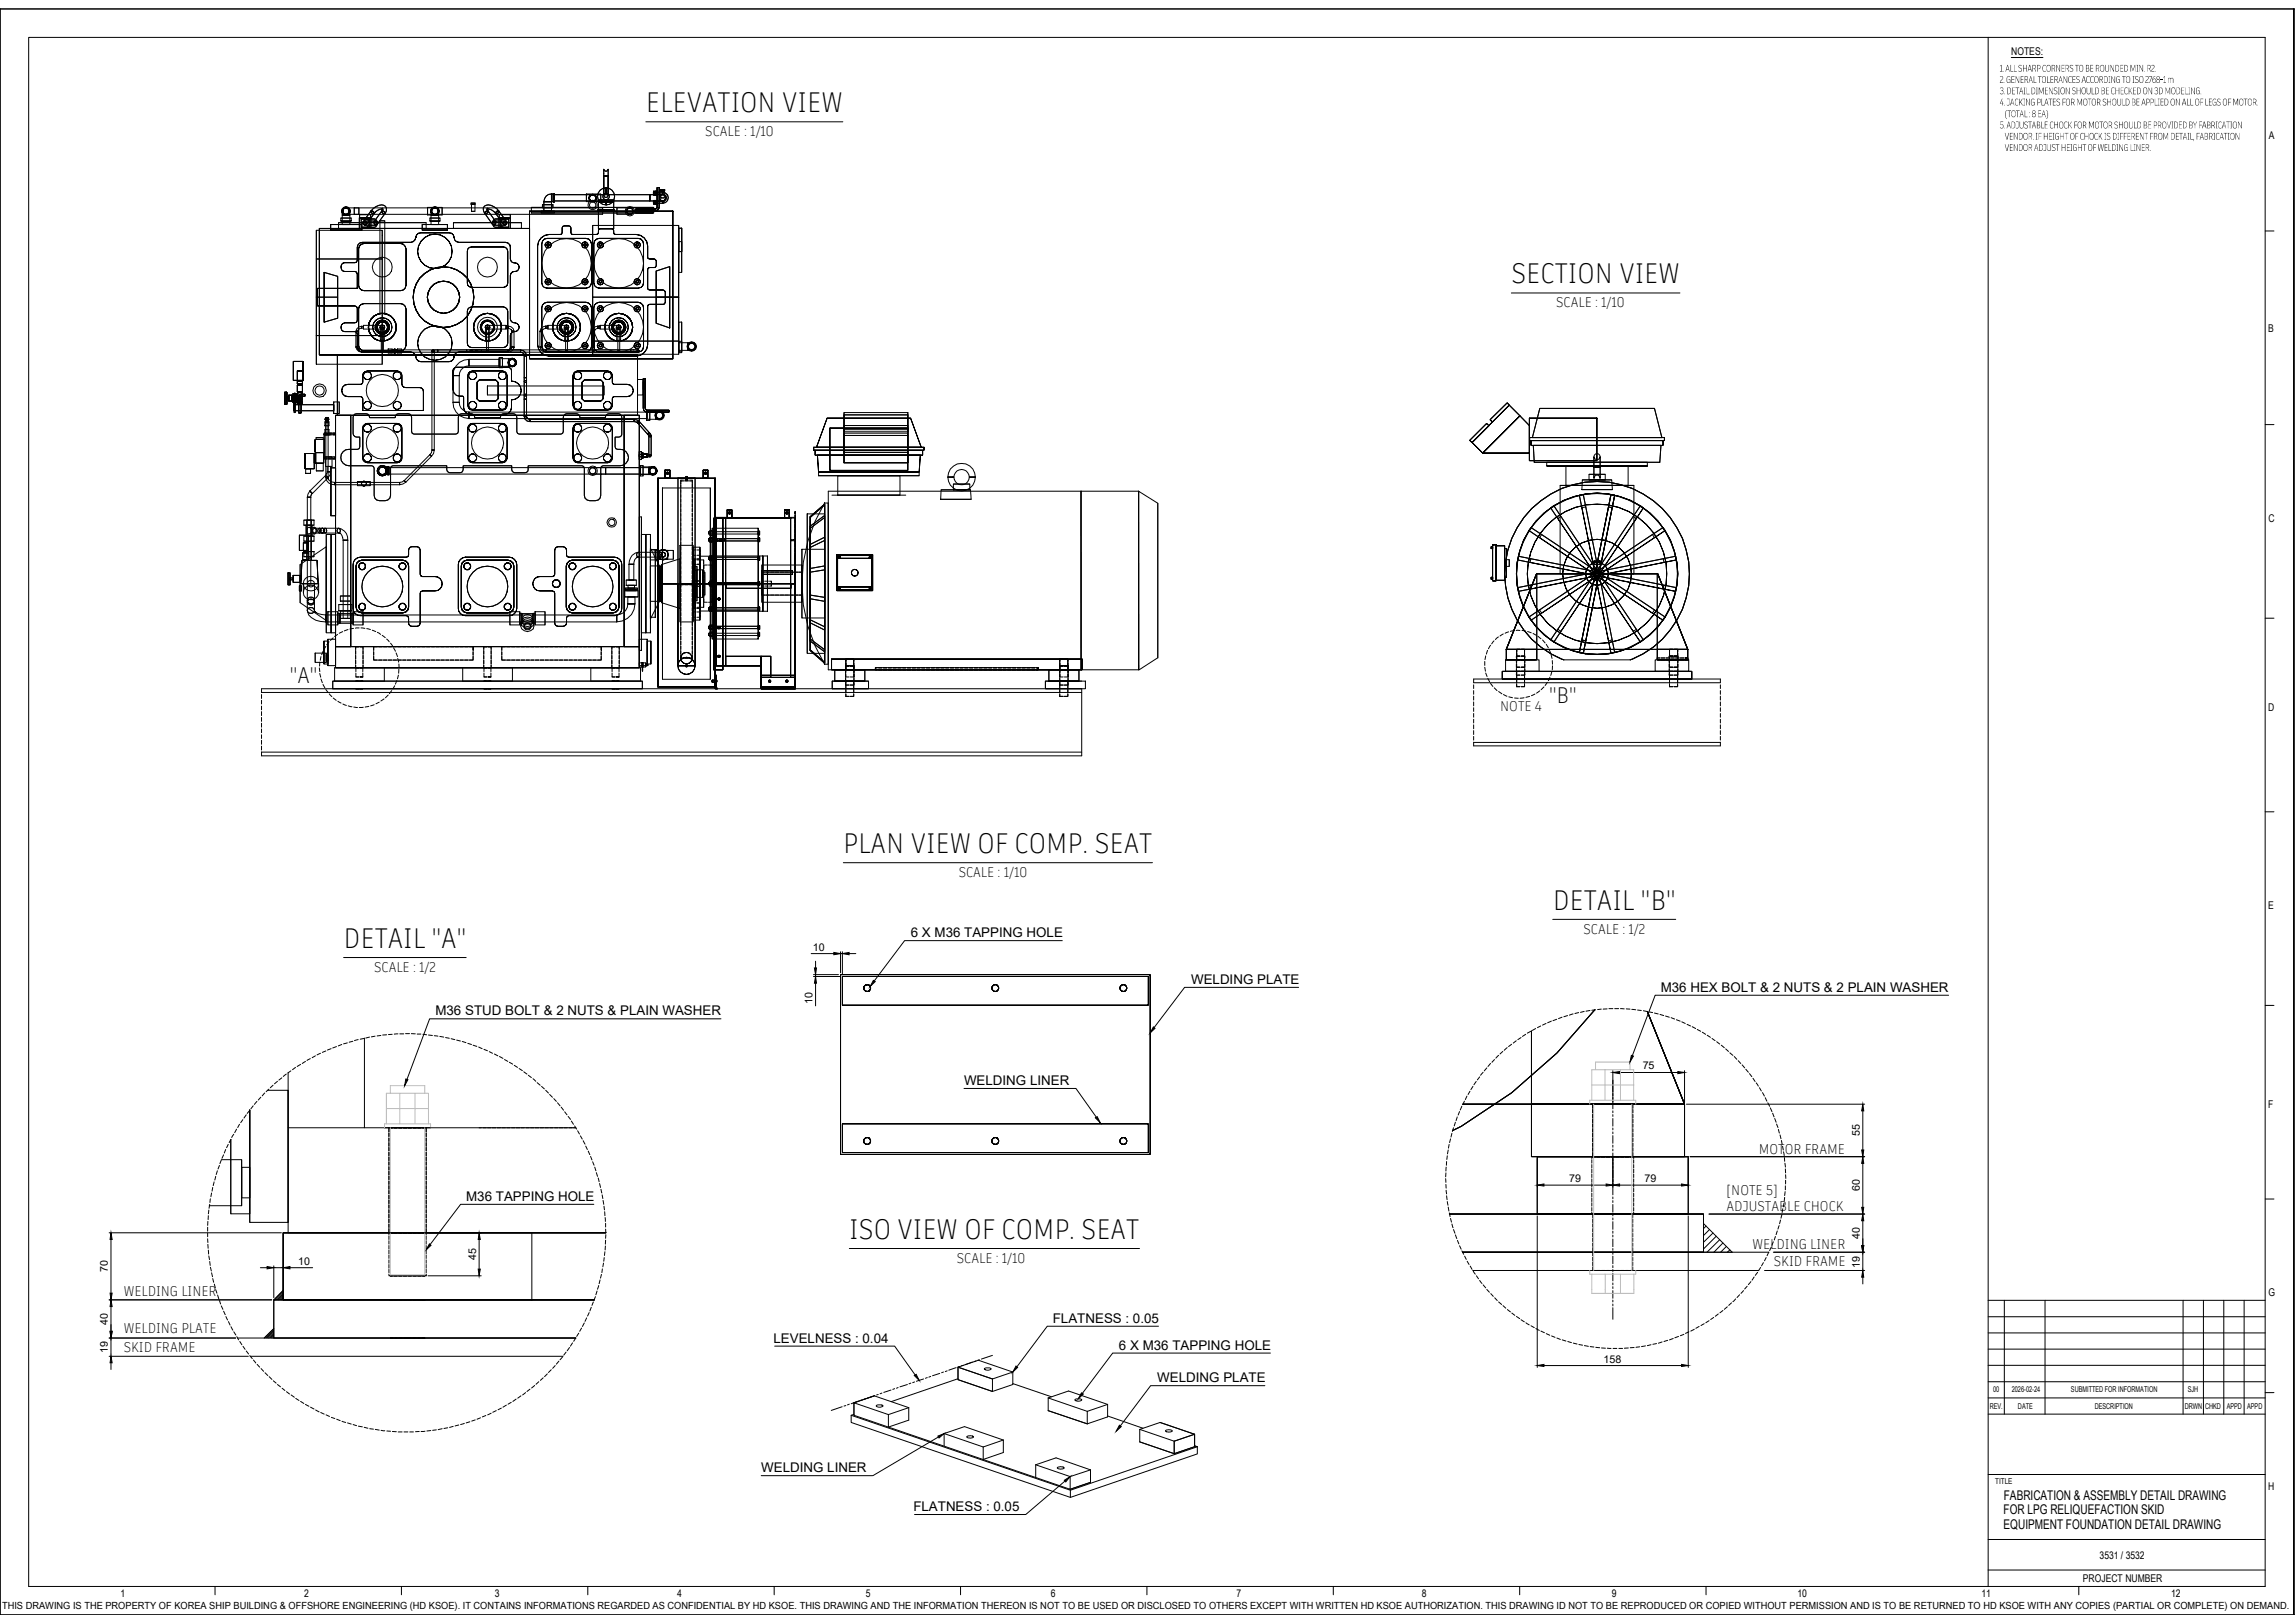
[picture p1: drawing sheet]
<svg xmlns="http://www.w3.org/2000/svg" width="420mm" height="297mm" viewBox="0 0 420 297" stroke-linecap="round" stroke-linejoin="round" font-family="sans-serif">
<defs><g id="words">
<g font-size="5">
<text x="118.2" y="20.6">ELEVATION VIEW</text>
<text x="276.7" y="51.8">SECTION VIEW</text>
<text x="154.4" y="156.2">PLAN VIEW OF COMP. SEAT</text>
<text x="284.3" y="166.5">DETAIL &quot;B&quot;</text>
<text x="62.9" y="173.5">DETAIL &quot;A&quot;</text>
<text x="155.5" y="226.8">ISO VIEW OF COMP. SEAT</text>
</g>
<g font-size="4">
<text x="53.1" y="125">&quot;A&quot;</text>
<text x="283.6" y="128.6">&quot;B&quot;</text>
</g>
<g font-size="2.5">
<text x="129.1" y="25">SCALE : 1/10</text>
<text x="284.9" y="56.2">SCALE : 1/10</text>
<text x="274.7" y="130.2">NOTE 4</text>
<text x="175.5" y="160.5">SCALE : 1/10</text>
<text x="289.9" y="170.9">SCALE : 1/2</text>
<text x="68.5" y="177.9">SCALE : 1/2</text>
<text x="322" y="211.2">MOTOR FRAME</text>
<text x="316.1" y="221.7">ADJUSTABLE CHOCK</text>
<text x="316.1" y="218.8">[NOTE 5]</text>
<text x="175.2" y="231.2">SCALE : 1/10</text>
<text x="320.8" y="228.7">WELDING LINER</text>
<text x="324.7" y="231.7">SKID FRAME</text>
<text x="22.6" y="237.2">WELDING LINER</text>
<text x="22.6" y="244">WELDING PLATE</text>
<text x="22.6" y="247.5">SKID FRAME</text>
</g>
<g font-size="2.4">
<text x="166.8" y="171.5">6 X M36 TAPPING HOLE</text>
<text x="79.7" y="185.8">M36 STUD BOLT &amp; 2 NUTS &amp; PLAIN WASHER</text>
<text x="218.1" y="180">WELDING PLATE</text>
<text x="304" y="181.5">M36 HEX BOLT &amp; 2 NUTS &amp; 2 PLAIN WASHER</text>
<text x="176.5" y="198.6">WELDING LINER</text>
<text x="85.3" y="219.8">M36 TAPPING HOLE</text>
<text x="141.6" y="245.7">LEVELNESS : 0.04</text>
<text x="192.7" y="242.1">FLATNESS : 0.05</text>
<text x="204.9" y="247">6 X M36 TAPPING HOLE</text>
<text x="211.9" y="252.9">WELDING PLATE</text>
<text x="139.4" y="269.4">WELDING LINER</text>
<text x="366.9" y="274.5">FABRICATION &amp; ASSEMBLY DETAIL DRAWING</text>
<text x="167.2" y="276.5">FLATNESS : 0.05</text>
<text x="366.8" y="277.1">FOR LPG RELIQUEFACTION SKID</text>
<text x="366.8" y="279.9">EQUIPMENT FOUNDATION DETAIL DRAWING</text>
</g>
<g font-size="2">
<text x="368.2" y="10">NOTES:</text>
<text x="415.4" y="25.4">A</text>
<text x="415.2" y="60.7">B</text>
<text x="415.3" y="95.6">C</text>
<text x="415.2" y="130.2">D</text>
<text x="415.2" y="166.3">E</text>
<text x="148.8" y="174">10</text>
<text x="148.8" y="183.8" transform="rotate(-90 148.8 183.8)">10</text>
<text x="300.7" y="195.7">75</text>
<text x="415.2" y="202.8">F</text>
<text x="340.5" y="208" transform="rotate(-90 340.5 208)">55</text>
<text x="287.3" y="216.4">79</text>
<text x="301.1" y="216.4">79</text>
<text x="340.5" y="218" transform="rotate(-90 340.5 218)">60</text>
<text x="340.5" y="226.8" transform="rotate(-90 340.5 226.8)">40</text>
<text x="19.8" y="232.9" transform="rotate(-90 19.8 232.9)">70</text>
<text x="54.6" y="231.5">10</text>
<text x="87.2" y="230.6" transform="rotate(-90 87.2 230.6)">45</text>
<text x="340.5" y="232" transform="rotate(-90 340.5 232)">19</text>
<text x="415.3" y="237.1">G</text>
<text x="19.8" y="242.4" transform="rotate(-90 19.8 242.4)">40</text>
<text x="19.8" y="247.7" transform="rotate(-90 19.8 247.7)">19</text>
<text x="293.6" y="249.4">158</text>
<text x="415.2" y="272.7">H</text>
<text x="384.4" y="285.3">3531 / 3532</text>
<text x="22.1" y="292.3">1</text>
<text x="55.7" y="292.3">2</text>
<text x="90.6" y="292.3">3</text>
<text x="124" y="292.2">4</text>
<text x="158.5" y="292.2">5</text>
<text x="192.4" y="292.3">6</text>
<text x="226.4" y="292.2">7</text>
<text x="260.3" y="292.3">8</text>
<text x="295.1" y="292.3">9</text>
<text x="329.1" y="292.3">10</text>
<text x="362.8" y="292.3">11</text>
<text x="381.3" y="289.5">PROJECT NUMBER</text>
<text x="397.5" y="292.3">12</text>
</g>
<text font-size="1.8" x=".4" y="294.5">THIS DRAWING IS THE PROPERTY OF KOREA SHIP BUILDING &amp; OFFSHORE ENGINEERING (HD KSOE). IT CONTAINS INFORMATIONS REGARDED AS CONFIDENTIAL BY HD KSOE. THIS DRAWING AND THE INFORMATION THEREON IS NOT TO BE USED OR DISCLOSED TO OTHERS EXCEPT WITH WRITTEN HD KSOE AUTHORIZATION. THIS DRAWING ID NOT TO BE REPRODUCED OR COPIED WITHOUT PERMISSION AND IS TO BE RETURNED TO HD KSOE WITH ANY COPIES (PARTIAL OR COMPLETE) ON DEMAND.</text>
<g font-size="1.5">
<text x="364.3" y="257.8">REV.</text>
<text x="364.9" y="254.8">00</text>
<text x="368.3" y="254.8">2026-02-24</text>
<text x="369.4" y="257.8">DATE</text>
<text x="379.1" y="254.8">SUBMITTED FOR INFORMATION</text>
<text x="383.5" y="257.8">DESCRIPTION</text>
<text x="400" y="257.8">DRWN</text>
<text x="400.5" y="254.7">SJH</text>
<text x="403.7" y="257.8">CHKD</text>
<text x="407.7" y="257.8">APPD</text>
<text x="411.4" y="257.8">APPD</text>
<text x="365.3" y="271.6">TITLE</text>
</g>
</g></defs>
<!-- layer: Back Ground -->
<g fill="none" stroke="#000" stroke-width=".18">
<path d="M5.2 6.8h409.5v283.6h-409.5zM364 6.8v283.6M368.2 10.5h5.8M419.9 1.6h.1M419.9 1.6h-419.9v294h419.9M419.9 1.6v294M414.7 42.3h1.6M414.7 77.7h1.6M414.7 113.1h1.6M414.7 148.6h1.6M414.7 184h1.6M414.7 219.4h1.6"/>
<path d="M364 238h50.7M366.9 238v20.8M374.4 238v20.8M399.7 238v20.8M403.4 238v20.8M407.1 238v20.8M410.8 238v20.8M364 258.8h50.7M364 255.8h50.7M364 252.9h50.7M364 249.9h50.7M364 246.9h50.7"/>
<path d="M364 244h50.7M364 241h50.7M414.7 254.9h1.6M364 269.9h50.7M39.4 290.4v1.5M73.5 290.4v1.5M107.6 290.4v1.5M141.7 290.4v1.5M175.9 290.4v1.5M210 290.4v1.5M244.1 290.4v1.5M278.2 290.4v1.5"/>
<path d="M312.3 290.4v1.5M364 287.3h50.7M364 281.8h50.7M380.6 290.4v1.5M419.9 295.6h.1"/>
</g>
<!-- layer: -2501 -->
<g fill="none" stroke="#000" stroke-width=".18">
<path d="M62.4 39.9h1.9M62.7 38.6a.7 .7 0 0 0 .7 .8 .7 .7 0 0 0 .7-.8M62.7 39.4h1.4M62.7 38.3a.7 .7 0 0 1 .8-.3 .7 .7 0 0 1 .6 .7v.7h-1.4zM63.3 38a.59 .59 0 0 1 .6 .6 .59 .59 0 0 1-.6 .6h2.4v-1.2h-2.4a.59 .59 0 0 0-.5 .6 .59 .59 0 0 0 .5 .6M64.9 38h45.4v1.2h-45.4zM64.9 38v1.2M65.7 38v1.2M65.8 39.9h2.1v1.9h-2.1zM65.8 39.9h2.1M65.8 39.9h2.1v-.6h-2.1v.6h2.1M65.8 39.3h2.1v.6h-2.1z"/>
<path d="M65.8 39.3h2.1M67.9 38.7a.49 .49 0 0 1 .6 .4M67.9 38.7l.3 .4h.3a1.63 1.63 0 0 1 1.6-.8l-.2-.1 .2 .1-.1-.2-.2 .6M67.9 38.7l.3 .4h.2l.1-.1-1.4 2a.49 .49 0 0 0-.6-.4zM67.9 38.7l.3-.1 .3 .4-1.4 2h-.3l-.3-.4zM67.9 38.7l.3-.1 .3 .4-.1 .1h-.2zM68.3 38.2a1.9 1.9 0 0 1 2.2-.5 .96 .96 0 0 1-.1 1.4l-.5-.3 .1-.7 .1 .2-.2-.1 .2 .1a1.83 1.83 0 0 0-1.7 .8h-.2l-.3-.4zM69.8 38.7a.49 .49 0 0 1 .7 .4 .94 .94 0 0 0 .1-1.3 .94 .94 0 0 0-1.2-.2l-.6 .2-.9 .9a.49 .49 0 0 1 .6 .4M69.8 38.7a.49 .49 0 0 1 .7 .4h-.4zM69.8 38.7l.3 .4h.3l.1-.1-1.4 2-.1-.2-.2-.2h-.3zM69.8 38.7l.4-.1 .3 .4-1.4 2h-.4l-.2-.4zM69.8 38.7l.4-.1 .3 .4-.1 .1h-.3z"/>
<path d="M78.3 38h2.6v1.4h-2.6zM78.3 38v1.4M78.7 39.9h1.9M78.9 38.6a.7 .7 0 0 0 .7 .8 .7 .7 0 0 0 .7-.8M78.9 39.4h1.4M79 38.3a.68 .68 0 0 1 .8-.3 .68 .68 0 0 1 .5 .7v.7h-1.4zM80.9 38v1.4M86.2 37.2h.8v.2h-.8zM86.2 37.2h.8M86.2 37.4h.8M86.3 37.4h.7v1.3h-.7zM86.3 37.4h.7"/>
<path d="M86.3 38.7h.7M88.7 37.7a2.05 2.05 0 0 1 2.7 1l-.3 .4h-.4a1.63 1.63 0 0 0-1.6-.8l.2-.1-.1 .1v-.2l.2 .6-.3 .4h-.2a1.02 1.02 0 0 1-.2-1.4zM88.8 38.8l.4-.2 .2 .1-.3 .4h-.2h-.2zM89 38.6l.4 .1-.3 .4h-.2l-.2-.1zM89.4 38.7h-.4l-.2 .1-.1 .3a.91 .91 0 0 1 .3-1.5 2.19 2.19 0 0 1 2.4 1.1l-.3 .4h-.4l.3-.4h.4M89.4 38.7l-.2-.6v.2l.1-.1-.2 .1a1.48 1.48 0 0 1 1.6 .8l.3-.4h.4M89.4 38.7l1.4 1.9-.3 .4h-.4l-1.4-2 .2 .1h.2l.3-.4 1.4 1.9M89.4 38.7l-.4-.1-.3 .4 1.4 2a.49 .49 0 0 1 .7-.4M91 38.6h.3v.2l-.5 .3-.1-.1zM91.4 39.9h2h-2v-.6h2v.6h-2M91.4 38.7l1.4 1.9-.3 .4h-.4l-1.4-2 .1 .1h.3l.3-.4 1.4 1.9M91.4 38.7l-.4-.1-.3 .4 1.4 2a.49 .49 0 0 1 .7-.4"/>
<path d="M91.4 39.9h2v1.9h-2zM91.4 39.3h2v.6h-2zM91.4 39.3h2M96.9 38.6h26.3h-26.3v27.1h26.3v-27.1v27.1h-26.3zM97.3 38h22.4v1h-22.4zM97.3 38h22.4M97.3 39h22.4M99.1 38.6h2.4v.4h-2.4zM99.1 38.6h2.4M99.3 37.5h1.9v.5h-1.9zM99.3 37.5h1.9M99.3 38h1.9"/>
<path d="M99.6 36.9h1.4v1.7h-1.4zM100 35.9l.4-.3 .6-.1v1.4h-1.4l.1-.5zM101 35.5v1.4v-1.4h.3v1.4h-1.7h1.4zM101.3 35.4v1.6v-1.6h.2v1.6h-.2M101.3 35.5v1.4M101.5 35.6h17.5v1.2h-17.5zM101.5 35.4v1.6M107.4 35.5h2.6v1.4h-2.6zM107.4 35.5v1.4M109.4 38.4h3.1v.2h-3.1h3.1h-3.1zM109.4 38.4h3.1v.2h-3.1zM109.4 38.4h3.1"/>
<path d="M109.6 38.6h2.8v3.3h-2.8h2.8h-2.8zM109.6 38.6h2.8v3.3h-2.8zM109.6 36.6h2.8v.3h-2.8h2.8h-2.8zM109.6 36.6h2.8v.3h-2.8zM109.6 38.4h2.8v-1.5h-2.8v1.5h2.8M109.6 36.9h2.8v1.5h-2.8zM109.6 36.6h2.8M109.9 34.8l.5-.3 .6-.1v.9a.61 .61 0 0 0-.6 .6 .61 .61 0 0 0 .6 .7v.9a1.55 1.55 0 0 1-1.5-1 1.55 1.55 0 0 1 .4-1.7zM110 35.5v1.4M110.3 38v1.2M110.5 34.5h.8v1.3l-.3-.4-.3 .1-.2 .3zM110.5 34.5h.8v1.3l-.1 .3h-.5l-.2-.3z"/>
<path d="M110.5 34.5h.8h-.8M110.5 31l.2 .2 .3 .2 .3-.4v1.2h-.8zM110.5 32.2h.8v2.3h-.8h.8h-.8zM110.5 32.2h.8v2.3h-.8zM110.5 32.2h.8M111 34.4a1.55 1.55 0 0 1 1.5 1.5 1.55 1.55 0 0 1-1.5 1.6v-.9a.61 .61 0 0 0 .5-.7 .61 .61 0 0 0-.5-.6zM111 34.4v.9M111 36.6v.9M111.3 32.2h-.8h.8M112.9 38h2.4a.6 .6 0 0 1 .6 .7 .6 .6 0 0 1-.7 .5h-2.3zM112.9 38v1.2M115.3 38a.59 .59 0 0 0-.6 .6 .59 .59 0 0 0 .6 .6"/>
<path d="M116.4 38.6h3.1v.4h-3.1zM116.4 38.3l3.8-.1 .1-3.9h.4v3.6l-.4 .7h-3.9v-.3l3.8-.1 .1-3.9h.4v3.6l-.4 .7h-3.9zM116.4 38.6h3.1M119 35.6h2.3a.57 .57 0 0 0-.5 .7 .57 .57 0 0 0 .7 .4 .57 .57 0 0 0 .3-.8 .58 .58 0 0 0-1 0 .58 .58 0 0 0 .5 .9h-2.3zM119 35.6h2.3a.58 .58 0 0 1 .6 .6 .58 .58 0 0 1-.7 .6h-2.2zM119 35.6v1.2M119.6 36.9h1.7v.3h-1.7zM119.6 35.2h1.7v.3h-1.7zM119.7 36.7h.3v.7h-.3zM119.7 35h.3v.7h-.3zM120 35h.3v.7h-.3zM120 36.7h.3v.7h-.3z"/>
<path d="M120.3 36.7v.7zM120.3 35v.7zM120.3 35v.7M120.3 36.7v.7M120.9 34.7h.8v.2h-.8zM120.9 34.9h.8M120.9 34.7h.8M121 35h.6v1.2h-.6zM121 34.9l.6 .1zM121 35h.6M121 36.2h.6M121.3 35.2a1.02 1.02 0 0 1 1 1 1.02 1.02 0 0 1-1 1v-.3a.66 .66 0 0 0 .7-.7 .66 .66 0 0 0-.7-.7z"/>
<path d="M121.3 35.2v.3M121.3 36.9v.3M57.9 42.1h12.1v5.3h-12.1zM57.9 47.4h12.1v14h-12.1zM57.9 42.1v24.6M57.9 54.4h3.9M58.5 41.8h38.4h-38.4v23.2h38.4v-23.2v23.2h-38.4zM59.4 49.9l2.4 .7v7.6l-2.4 .8zM59.4 49.9v9.1M60.5 41.1h5.8v1h-5.8zM60.5 41.1h5.8M60.5 42.1h5.8"/>
<path d="M61.8 50.6v7.6M62 40.8h16v1h-16zM62 41.8h16M62 40.8h16M62.4 40.5h1.9v-.6h-1.9v.6h1.9M62.7 41.1h1.4v-1.7h-1.4v1.7h1.4M65.8 56l.4-.3 .5-.1h6.6l.5 .1 .4 .3 .1 .5v6.7l-.1 .5-.4 .4-.5 .1h-6.6l-.5-.1-.4-.4-.1-.5v-6.7l.1-.5 .4-.3 .5-.1h6.6l.5 .1 .4 .3 .1 .5v6.7l-.1 .5-.4 .4-.5 .1h-6.6l-.5-.1-.4-.4-.1-.5v-6.7zM65.8 45.1l.4-.4 .5-.1h6.6l.5 .1 .4 .4 .1 .4v6.7l-.1 .5-.4 .4-.5 .1h-6.6l-.5-.1-.4-.4-.1-.5v-6.7l.1-.4 .4-.4 .5-.1h6.6l.5 .1 .4 .4 .1 .4v6.7l-.1 .5-.4 .4-.5 .1h-6.6l-.5-.1-.4-.4-.1-.5v-6.7zM65.8 41.8h2.1v-1.9h-2.1v1.9h2.1M65.9 44.5l.4-.1h8.9l.4-.2 .4-.3 .2-.9 .4-.3 5.6-.1 .5 .1 .3 .3 .2 .9 .4 .3 .4 .2h8.5l.5 .1 .3 .3 .1 .4v2.2a.75 .75 0 0 0 .9 .7 .79 .79 0 0 1 .7 .9 .79 .79 0 0 1-.9 .7l-.3 .1-.2 .2-.2 .4v8a.75 .75 0 0 0 .9 .7 .81 .81 0 0 1 .7 .9 .81 .81 0 0 1-.9 .7l-.3 .1-.4 .6v2.1l-.1 .5-.3 .3-9 .1-.4 .1-.4 .4-.2 .8-.3 .4-.5 .1h-5.2l-.4-.1-.4-.4-.2-.8-.4-.4-.4-.1-9.3-.1-.4-.3-.1-.5v-2.4l-.1-.3-.3-.1h-1.9a.81 .81 0 0 1-.7-.8 .81 .81 0 0 1 .7-.8h1.9l.3-.1 .1-.3v-2.3l-.1-.3-.3-.1h-6.9v-3.2h7.3v-2.7l-.1-.3-.3-.1h-1.9a.82 .82 0 0 1-.7-.8 .82 .82 0 0 1 .7-.8h1.9l.3-.2 .1-.2v-2.5l.1-.4 .4-.3 .4-.1h8.9l.4-.2 .4-.3 .2-.9 .4-.3 .4-.1 5.7 .1 .3 .3 .2 .9 .4 .3 .4 .2h8.5l.5 .1 .3 .3 .1 .4v2.2a.75 .75 0 0 0 .9 .7 .79 .79 0 0 1 .7 .9 .79 .79 0 0 1-.9 .7l-.3 .1-.2 .2-.2 .4v8a.75 .75 0 0 0 .9 .7 .81 .81 0 0 1 .7 .9 .81 .81 0 0 1-.9 .7l-.3 .1-.4 .6v2.1l-.1 .5-.3 .3-9 .1-.4 .1-.4 .4-.2 .8-.3 .4-.5 .1h-5.2l-.4-.1-.4-.4-.2-.8-.4-.4-.4-.1-9.3-.1-.4-.3-.1-.5v-2.4l-.1-.3-.3-.1h-1.9a.81 .81 0 0 1-.7-.8 .81 .81 0 0 1 .7-.8h1.9l.3-.1 .1-.3v-2.3l-.1-.3-.3-.1h-6.9v-3.2h7.3v-2.7l-.1-.3-.3-.1h-1.9a.82 .82 0 0 1-.7-.8 .82 .82 0 0 1 .7-.8h1.9l.3-.2 .1-.2v-2.5l.1-.4zM66.2 59.7h.3v.4h-.3zM66.2 59.7v.4"/>
<path d="M66.5 40.6a.49 .49 0 0 1 .6 .4h-.3zM66.5 40.6l.3-.1h.2v.6l-.2 .1-.3-.2zM66.5 59.5h3.5v.7h-3.5zM66.5 59.5v.7M66.6 40.5h.4l.1 .3-.3 .4-.3-.2-.1-.2 .2-.3v.6M66.6 40.5h.4l.1 .3-.3 .4-.3-.4zM66.8 40.5h-.2l-.1 .3 .3 .4M66.8 40.5h2h.2v.3v.3l-.2 .1h-2M66.8 40.5h-.2l-.1 .3 .3 .4h2l-.2-.1-.1-.3 .1-.3h.2h-2h.2l.1 .3-.3 .4M67.1 40.1h-1v1.5h2.4a.8 .8 0 0 0 .6-.8 .8 .8 0 0 0-.6-.7h-1.4a.8 .8 0 0 1 .5 .7 .8 .8 0 0 1-.5 .8M68.5 40.6h.3l.2 .2 .1 .2h-.4zM68.5 40.1h-2.4h1a.8 .8 0 0 1 .5 .7 .8 .8 0 0 1-.5 .8h-1h1.5v-1.5v1.5h-1.5v-1.5h2.4a.8 .8 0 0 1 .6 .7 .8 .8 0 0 1-.6 .8h-.9h.9"/>
<path d="M68.6 40.5h.4l.2 .3-.2 .3v-.6l.1 .3-.3 .4-.3-.4zM68.6 40.5h.4l.2 .3a.39 .39 0 0 1-.6 .3zM68.6 40.5h.4v.6l-.2 .1-.2-.1zM69.6 40.4h.8v16.9h-.8zM69.6 40.4h.8M69.6 57.3h.8M69.6 59.9h.8M69.7 59.6l.3-.1 .3 .1 .1 .3-.1 .3-.3 .1-.3-.1-.1-.3 .1-.3 .3-.1 .3 .1 .1 .3-.1 .3-.3 .1-.3-.1-.1-.3zM70 42.1v24.6M77.3 41.1h4.6v1h-4.6zM77.3 41.1h4.6M77.3 42.1h4.6"/>
<path d="M78.7 40.5h1.9v-.6h-1.9v.6h1.9M78.9 41.1h1.4v-1.7h-1.4v1.7h1.4M83 40.8h12.5v1h-12.5zM83 41.8h12.5M83 40.8h12.5M85.6 45.6l.3-.3 .5-.1 6.1 .1 .3 .3 .2 .4v5.8l-.2 .4-.6 .4h-5.8l-.8-.4v-.4v-5.8v-.4l.3-.3h6.6l.3 .3 .2 .4v5.8l-.2 .4-.6 .4h-5.8l-.8-.4zM85.9 56.3l.5-.1h5.8l.3 .1 .3 .3 .2 .4v5.8l-.2 .4-.3 .3-.3 .1h-5.8l-.5-.1-.3-.3v-6.2v-.4l.3-.3 .5-.1h5.8l.3 .1 .3 .3 .2 .4v5.8l-.2 .4-.3 .3-.3 .1h-5.8l-.5-.1-.3-.3v-.4v-5.8v-.4zM88.9 59.9h.7v2.4h-.7zM88.9 59.9h.7M88.9 59.6l.3-.1 .3 .1 .2 .3-.2 .3-.3 .1-.3-.1-.1-.3 .1-.3 .3-.1 .3 .1 .2 .3-.2 .3-.3 .1-.3-.1-.1-.3zM89.1 59.9h.3v4.3h-.3zM89.2 59.5v.7"/>
<path d="M90.1 40.6l.2-.1v.6v-.6h.4v.6a.39 .39 0 0 1-.6-.3zM90.1 40.6l.4-.1h.2v.6a.39 .39 0 0 1-.6-.3zM90.2 40.8l.5-.3 .1 .1-.3 .4h-.4zM90.3 40.5h2.2h.2v.6l-.2 .1h-2l-.3-.4zM90.3 40.5h.3l.1 .3-.2 .4-.3-.4zM90.5 40.5h2h-.2l-.1 .3 .3 .4h-2l.2-.4-.1-.3zM90.7 40.1h1h-1a.8 .8 0 0 0-.5 .7 .8 .8 0 0 0 .5 .8h2.4v-1.5h-1.4v1.5v-1.5h1.4h-.9a.8 .8 0 0 0-.5 .7 .8 .8 0 0 0 .5 .8h.9h-2.4M91.4 41.8h2v-1.9h-2v1.9h2M92.2 40.1a.8 .8 0 0 0-.5 .7 .8 .8 0 0 0 .5 .8h-1.5a.8 .8 0 0 1-.5-.8 .8 .8 0 0 1 .5-.7h2.4v1.5h-.9M92.2 40.8l.5-.3 .1 .1-.3 .4h-.4zM92.3 40.5h.2l.3 .1v.4l-.3 .2-.3-.4zM92.3 40.5h.4v.6l-.2 .1-.3-.4z"/>
<path d="M92.5 40.5h.2l.1 .3-.3 .4M92.7 59.5v.7h-3.5v-.7h3.5v.7M92.7 59.7h.3v.4v-.4v.4h-.3zM92.7 59.7v.4M93 59.7a.98 .98 0 0 1 1.1 1l-.4-.1-.1-.2-.6-.3zM99.1 43.5l.6-.4 .8-.2 2.3-.1 .1-1.1 .1-.3 .3-.1 1.1 .1 .1 .3v.9l.1 .2 .3 .1h4.3l.2-.1 .2-.8 .3-.1h2.1l.4 .3v.6l.3 .1h3.8a2.17 2.17 0 0 1 2.1 2.1l.1 2.3 1.1 .1 .3 .4v.8l-.1 .3-1.1 .1-.2 .1-.1 .2 .1 3.7 2.7 .1 .4 .4v1.8l-.1 .3-2.8 .1-.3 .3v7.1a2.17 2.17 0 0 1-2.1 2.1h-16a2.17 2.17 0 0 1-2.1-2.1v-18.1a2.17 2.17 0 0 1 2.1-2.1l2.3-.1 .1-1.1 .1-.3 .3-.1 1.1 .1 .1 .3v.9l.1 .2 .3 .1h4.3l.2-.1 .2-.8 .3-.1h2.1l.4 .3v.6l.3 .1h3.8a2.17 2.17 0 0 1 2.1 2.1l.1 2.3 1.1 .1 .3 .4v.8l-.1 .3-1.1 .1-.2 .1-.1 .2 .1 3.7 2.7 .1 .4 .4v1.8l-.1 .3-2.8 .1-.3 .3v7.1a2.17 2.17 0 0 1-2.1 2.1h-16a2.17 2.17 0 0 1-2.1-2.1v-18.1l.2-.8zM99.3 55.8l.4-.3 .5-.2h7.1l.5 .2 .3 .3 .2 .5v7.1l-.2 .6-.3 .3-.5 .1h-7.1l-.5-.1-.4-.3-.1-.6v-7.1l.1-.5 .4-.3 .5-.2h7.1l.5 .2 .3 .3 .2 .5v7.1l-.2 .6-.3 .3-.5 .1h-7.1l-.5-.1-.4-.3-.1-.6v-7.1zM99.7 43.8l.5-.2h7.1l.5 .2 .3 .3 .2 .5v7.2l-.2 .5-.3 .3-.5 .1h-7.1l-.5-.1-.4-.3-.1-.5v-7.2l.1-.5 .4-.3 .5-.2h7.1l.5 .2 .3 .3 .2 .5v7.2l-.2 .5-.3 .3-.5 .1h-7.1l-.5-.1-.4-.3-.1-.5v-7.2l.1-.5zM99.9 59.7h.4v.4h-.4zM99.9 59.7v.4M100.2 51.4h.3v.4h-.3v-.4h.3l.1 .2-.1 .2h-.3zM100.2 44.6h.3v.4h-.3v-.4h.1l.3 .2-.3 .3-.1-.1z"/>
<path d="M100.2 56.3h.3v.4h-.3v-.4l.1-.1 .3 .3-.3 .3-.1-.1zM100.3 59.5h3.4v.7h-3.4zM100.3 59.5v.7M103.4 59.9h.7M103.7 59.5v.7M106.9 51.4h.4v.4h-.4v-.4h.4l.1 .2-.1 .2h-.4zM108.5 41.3v13.1h15.7v-13.1M108.8 55.8l.4-.3 .5-.2h7.1l.5 .2 .4 .3 .1 .5v7.1l-.1 .6-.4 .3-.5 .1h-7.1l-.5-.1-.4-.3-.1-.6v-7.1l.1-.5 .4-.3 .5-.2h7.1l.5 .2 .4 .3 .1 .5v7.1l-.1 .6-.4 .3-.5 .1h-7.1l-.5-.1-.4-.3-.1-.6v-7.1zM108.8 44.1l.4-.3 .5-.2h7.1l.5 .2 .4 .3 .1 .5v7.2l-.1 .5-.4 .3-.5 .1h-7.1l-.5-.1-.4-.3-.1-.5v-7.2l.1-.5 .4-.3 .5-.2h7.1l.5 .2 .4 .3 .1 .5v7.2l-.1 .5-.4 .3-.5 .1h-7.1l-.5-.1-.4-.3-.1-.5v-7.2zM109.5 59.7h.4v.4h-.4zM109.5 59.7v.4M109.7 51.4h.4v.4h-.4v-.4h.4l.1 .2-.1 .2h-.4z"/>
<path d="M109.9 59.5h3.4v.7h-3.4zM109.9 59.5v.7M112.9 59.9h.7M112.9 59.6l.4-.1 .3 .1 .1 .3-.1 .3-.3 .1-.4-.1-.1-.3 .1-.3 .4-.1 .3 .1 .1 .3-.1 .3-.3 .1-.4-.1-.1-.3zM113.3 59.5v.7M116.5 51.4h.3v.4h-.3v-.4h.3l.1 .2-.1 .2h-.3zM116.5 44.6h.3v.4l-.2 .1-.2-.3 .2-.2h.2v.4l-.2 .1-.1-.1zM116.5 56.3h.3v.4l-.2 .1-.2-.3 .2-.3 .2 .1v.4l-.2 .1-.1-.1zM120.1 49.6l2.5-.8v11.2l-2.5-.8zM120.1 54.4h4.1M120.1 49.6v9.6M122.6 48.8v11.2"/>
<path d="M124.2 59h.6v5.5h-.6zM124.2 41.8h.6v4.2h-.6zM124.2 44.2h.6v5.7h-.6zM124.2 54.4v8h-15.7v-8h15.7v-13.1h-15.7v23.5M124.2 41.8v8.1M124.2 54.4v10.4M124.8 41.8v8.1M124.8 59v5.5M52.2 71.8v2.2M52.5 71.8v2.2h-.3v-2.2h.3v2.2M52.5 72.6v.5M52.7 72.6v.5h-.2v-.5h.2v.5"/>
<path d="M52.7 72.7v.3M52.9 72.7v.3h-.2v-.3h.2v.3M52.9 72.3v1.1M53.4 72.3v1.1h-.5v-1.1h.5v1.1M53.4 72.5v.8M53.7 72v1.7M53.7 66.2v3.4M53.8 74.1v1.1M53.8 72h.3v1.9h-.3zM53.8 72h.3v1.9h-.3v-1.9h.3v3.5h-.3v-3.5h.3v1.9h-.3zM53.8 72v3.5M54.1 72v3.5"/>
<path d="M54.2 72v1.7h-.5v-1.7h.5v1.7M54.4 73.9h1v-.3h-1v.3h1M54.4 71.7h1v-1.2h-1v1.2h1M54.4 70.3h1v-.6h-1v.6h1M54.4 73.6h1M54.4 70.5h1M54.4 67.9h1M54.5 73.6h.8v-1.9h-.8v1.9h.8M54.5 71.7h.8M54.6 70.5h.6v-.2h-.6v.2h.6M54.6 70.3h.6M54.6 72.5l.3-.1 .3 .1 .2 .4-.2 .3-.3 .1-.3-.1-.2-.3 .2-.4 .3-.1 .3 .1 .2 .4-.2 .3-.3 .1-.3-.1-.2-.3z"/>
<path d="M54.7 72.6h.5v.5l-.3 .2-.2-.2-.2-.2 .2-.3h.5l.1 .3-.1 .2-.3 .2-.4-.4zM54.7 75.6h.4v-1.7h-.4v1.7h.4M54.7 73.9h.4M54.9 72.2v1.1h-1.5v-.8h1.5v.8M54.9 72.2h.9v.3h-.9zM55.4 69.7h-1h1v-1.8h-1v1.8h1M55.5 66.2v3.4h-1.8v-3.4h1.8v3.4M55.8 72.2v.3M57.9 61.4h12.1v5.3h-12.1zM59.3 79.4h1.1v.2h-1.1zM59.3 79.6h1.4M59.3 79.4h1.1"/>
<path d="M59.4 79.3h2v4.7h-2zM59.4 79.3v4.7M59.5 77.2h.7v.7h-.7zM59.5 78.6h.7v.8h-.7zM59.5 77.2h.7M59.5 77.9h.7M59.5 78.6h.7M59.5 79.4h.7M59.6 76.7h.5v.5h-.5zM59.6 76.7h.5l-.2 .2-.3-.2M59.6 76.5h.5l.1 .2-.1 .2h-.5v-.4h.5l.1 .2-.3 .3-.3-.1zM59.6 76.7h.5v2.9h-.5z"/>
<path d="M59.7 76.6h.3l.1 .1v.5l-.2-.1-.3 .1 .3 .2 .2-.2v10.2l-.2 .1-.3-.1v-10.2l.3-.1 .2 .1-.4 .1zM59.7 76.6h.3v.3h-.1l-.3-.2 .1-.1h.3l.1 .1-.2 .2h-.2zM59.9 79.3h-.5v.3h.5M60.1 79.3h.6M60.9 79.3h.5v.3v-.3zM60.9 79.6h.5h-.5M61.1 74.1v1.1h-7.3v-1.1h7.3v1.1M61.1 73.6v2.1h1v-2.1h-1v2.1M61.4 76h2.8v42.3h-2.8v-42.3h2.8v42.3h-2.8zM61.4 76h55.7v46.2h-55.7v-46.2h55.7v46.2h-55.7zM61.4 79.3v4.7M61.8 65h54.9h-54.9v11h54.9v-11v11h-54.9z"/>
<path d="M62.1 73.6v2.1M63.1 70.5l.6-.2h2.3l.3-.1 .1-.2 .1-1.7 .3-.3 .5-.1h5.4l.5 .1 .3 .3 .1 2 .1 .3 .2 .3h2.9l.4 .1 .2 .3 .1 3.8h-11.1v-2.1l-.1-.3-.3-.1h-2.3a1.12 1.12 0 0 1-1.1-1.1 1.12 1.12 0 0 1 1.1-1.2h2.3l.3-.1 .1-.2 .1-1.7 .3-.3 .5-.1h5.4l.5 .1 .3 .3 .1 2 .1 .3 .2 .3h2.9l.4 .1 .2 .3 .1 3.8h-11.1v-2.1l-.1-.3-.3-.1h-2.3a1.13 1.13 0 0 1-1.1-.8 1.13 1.13 0 0 1 .5-1.3zM65.2 60.6l.2-.1 .1 .1zM65.2 63.5l.2-.1 .2 .4 .6 .3v.3a1.1 1.1 0 0 1-1-.9zM65.2 60.6l.2-.1 .1 .1v2.9l-.1 .1-.2-.1h.3h-.3zM65.3 60.2l.4-.4 .5-.1v.4h-.4l-.4 .6-.2-.1zM66.2 64.1v.3v-.3h5.2v.3h-5.2zM66.5 77.9l.3-.3 .5-.1h5.4l.5 .1 .3 .3v6.4l-.3 .3-.5 .1h-5.4l-.5-.1-.3-.3-.1-6 .1-.4 .3-.3 .5-.1h5.4l.5 .1 .3 .3 .1 .4-.1 6-.3 .3-.5 .1h-5.4l-.5-.1-.3-.3-.1-.5zM67.6 76.4h4.7M67.6 76.4l-.2-.6-.4-.1-2.1 .1-.3 .6 .1 3.3a1.3 1.3 0 0 0 1.2 .3v1.8l-.2 .3-.3 .1h-1.5a1.5 1.5 0 0 0-1.5 1.5 1.5 1.5 0 0 0 1.5 1.5h4.2l.3 .2 .1 .3v5l.1 .5a2.03 2.03 0 0 0 2.8 0l.1-.5v-5l.1-.3 .3-.2h9.9a1.21 1.21 0 0 0 .3 1.2h2.4l.3-.5v-.7h8.9a1.21 1.21 0 0 0 .3 1.2h2.4l.2-.2 .1-1h9.9l.2 .2 .2 .3v5l.1 .5a2.03 2.03 0 0 0 2.8 0l.1-.5v-5l.1-.3 .3-.2h3.1a1.54 1.54 0 0 0 1.5-1.7 1.54 1.54 0 0 0-1.9-1.3l-.4-.1-.1-.3v-1.8a1.17 1.17 0 0 0 1.2-.3v-3.3l-.3-.6-2-.1-.6 .4-.1 .3M69.6 62.3h.8v-2.4h-.8v2.4h.8M69.8 64.2h.4v-4.3h-.4v4.3h.4"/>
<path d="M71.1 63.9h.7v.7h-.7zM71.1 63.9v.7M71.4 64.1h.9l.2 .1-.2 .2h-.9zM71.4 64.1v.3M71.8 64h1v.5h-1zM71.8 63.9v.7M72 64l.3-.1 .3 .1 .1 .2-.1 .3h-.6l-.1-.3 .4-.3 .3 .1 .1 .2-.1 .3h-.6l-.1-.3zM72.1 64.1h.3v.3h-.3v-.3h.3l.1 .1-.2 .3-.2-.3zM72.2 64.1h.2v.3h-.2l-.1-.2 .2-.1 .2 .1-.2 .2-.2-.2zM72.3 64.1l-.2 .1 .2 .2M72.3 64h13.1v.5h-13.1zM72.3 64v.5"/>
<path d="M72.3 76.4l.3-.6 .4-.1 2.1 .1 .3 .6v2.6l.1 .3 .3 .1h7.6l.4-.1 .1-.3v-2.6l.3-.6 2.1-.1 .5 .4 .1 .3M72.8 63.9h.7v.7h-.7zM72.8 63.9v.7M73.5 63.9v.7M79.1 64.2h.4v18.2h-.4zM79.1 64.2h.4M79.1 64.1h.3v.3h-.3v-.3l.2-.1 .2 .2-.1 .2h-.3zM79.3 64l.2 .2-.2 .3h.8v-.5l-1 .1v.3l.2 .1M80.1 64h15.2v.5h-15.2zM80.1 64v.5M82.9 68.7h1.2v4.9h-1.2v-4.9h1.2zM82.9 73.6h1.2a1.76 1.76 0 0 0 1.8 1.8v1.2a2.88 2.88 0 0 1-3-3z"/>
<path d="M82.9 73.6h1.2M83 67.5l.6-.3h9.4l.6 .3v.3v2a1.72 1.72 0 0 1 1.8 1.7 1.72 1.72 0 0 1-1.8 1.7v1.4l-.1 .6-.5 .5-.6 .1h-6.3l-.6-.1-.5-.5-.1-.6v-1.9l-.2-.2a1.34 1.34 0 0 1-1.8-1.2v-3.5l.1-.3 .6-.3h9.4l.6 .3v.3v2a1.72 1.72 0 0 1 1.8 1.7 1.72 1.72 0 0 1-1.8 1.7v1.4l-.1 .6-.5 .5-.6 .1h-6.3l-.6-.1-.5-.5-.1-.6v-1.9l-.2-.2a1.34 1.34 0 0 1-1.8-1.2zM84.1 66.3l.9-.4 .9-.1v1.2a1.82 1.82 0 0 0-1.8 1.7h-1.2l.2-.9 .4-.8zM85.4 64h.9l-.1 .2 .1 .3 .1-.3-.1-.2h.9l.2 .2-.2 .3h-.9l-.1-.3 .1-.2 .1 .2-.1 .3h-.9zM85.4 64v.5M85.8 68.3l.3-.3 .4-.1h5.5l.4 .1 .3 .3 .1 .4v5.5l-.1 .4-.3 .4h-5.9h-.4l-.3-.4-.2-.4v-5.5l.2-.4 .3-.3 .4-.1h5.5l.4 .1 .3 .3 .1 .4v5.5l-.1 .4-.3 .4h-.4h-5.9l-.3-.4-.2-.4v-5.5zM85.8 77.9l.3-.3 .4-.1h5.5l.4 .1 .3 .3 .1 .4v5.5l-.1 .5-.3 .3-.4 .1h-5.5l-.4-.1-.3-.3-.2-.5v-5.5l.2-.4 .3-.3 .4-.1h5.5l.4 .1 .3 .3 .1 .4v5.5l-.1 .5-.3 .3-.4 .1h-5.5l-.4-.1-.3-.3-.2-.5v-5.5zM85.9 65.8h5.6v1.2h-5.6zM85.9 75.4h32.6v1.2h-32.6zM85.9 65.8v1.2M85.9 75.4v1.2M86.1 64.1l1-.1v.5h-.8l.2-.3-.2-.2 .2 .2-.1 .2h-.3z"/>
<path d="M86.1 64.1l1-.1v.5l-1-.1zM86.1 64.1h.3v.3h-.3v-.3l.2-.1 .2 .2-.1 .2h-.3zM86.9 76.4h4.7M87.1 64h8.2v.5v-.5v.5h-8.2zM87.1 64h5.9v.5v-.5v.5h-5.9zM87.1 64v.5M87.2 64.1l.9-.1v.5h-.9zM87.2 64.1v-.1l.2 .2-.2 .3zM87.7 69.5h3.1l.4 .5v3l-.4 .4h-3.1l-.4-.4v-3l.4-.5h3.1l.4 .5v3l-.4 .4h-3.1l-.4-.4v-3zM88.1 64h27.3v.5h-27.3zM88.1 64v.5M88.9 62.3h.7"/>
<path d="M89.1 64.2h.3M89.2 70.6h21.4v1.7h-21.4zM89.2 70.6v1.7M91.4 65.6v1.4h1.7v-1.4h-1.7v1.4M91.4 65.4v1.9h.6v-1.9h-.6v1.9M91.5 65.8v1.2M91.6 76.4l.3-.6 .3-.1 2.1 .1 .3 .6v2.6l.1 .3 .3 .1h7.7l.3-.1 .1-.3v-2.6l.4-.6 2-.1 .6 .4 .1 .3M92 65.4v1.9M93.1 65.6h.7a.7 .7 0 0 1 .7 .8 .7 .7 0 0 1-.8 .6h-.6zM93.1 65.6v1.4M93.7 60.6l.2-.1 .2 .1h-.4l.2-.1 .2 .1v2.9h-.4h.4a1.08 1.08 0 0 1-1.1 1v-.5h.4l.4-.6 .3 .1-.2-.1-.2 .1zM93.8 65.6a.7 .7 0 0 0-.7 .7 .7 .7 0 0 0 .7 .7"/>
<path d="M95.3 64.1a.91 .91 0 0 1 1 1h-.3l-.1-.4v.1l-.2-.3h-.4zM95.3 64l.5 .2 .4 .4 .2 .5h-.4l-.1-.3-.3-.3h-.3zM96 65v11.2l.2-.1 .2 .1-.2-.1-.2 .1a.98 .98 0 0 0 1 1v-.4l-.6-.4 .1 .1-.1-.3h-.4h.4v-11.2M96 76.1h.4l.1 .3 .5 .4v.4l-.5-.2-.4-.3zM96 65h.4M96 69.1h.4v.7l-.2-.1-.2 .1 .2 .2 .2-.2v2.5l-.2 .2-.2-.2v-2.5l.2-.1 .2 .1-.1 .2h-.3zM96 73.1h.4v3h-.4zM96 65.1h.4v4h-.4zM96 76.1h.4M96 65.1h.4M96 73.1h.4M96 69.1h.4"/>
<path d="M96 72.2l.2-.1 .2 .2v.8h-.4zM96 64.9l.4 .1-.2 .1h-.2zM96 72.2l.2-.1 .2 .2-.2 .2-.2-.1zM97 76.8v.4M98.8 63.5l.4-.1 .4 .6h.3v.5a1.08 1.08 0 0 1-1.1-1zM98.8 60.6l.3-.1 .2 .1-.1 3-.4-.1h.5l-.2-.1-.3 .1zM98.8 60.6l.3-.1 .2 .1zM99.1 60.1l.3-.3 .5-.1v.4l-.3 .1-.3 .2v.2l-.2 .1-.3-.1zM99.9 64h15.5v.5h-15.5zM99.9 64v.5M100.2 63.1h.3v.3h-.3v-.3l.1-.1 .3 .3-.1 .1h-.3zM103.4 62.3h.7v-2.4h-.7v2.4h.7"/>
<path d="M103.5 64.2h.4v-4.3h-.4v4.3h.4M105 68.3l.3-.3 .4-.1h5.6l.4 .1 .3 .3 .2 1.9 .2 .1h2.4a1.12 1.12 0 0 1 1.2 1.2 1.12 1.12 0 0 1-1.2 1.1h-2.4l-.2 .1-.2 1.9-.3 .4h-.4h-5.6h-.4l-.3-.4-.1-.4v-5.5l.1-.4 .3-.3 .4-.1h5.6l.4 .1 .3 .3 .2 1.9 .2 .1h2.4a1.12 1.12 0 0 1 1.2 1.2 1.12 1.12 0 0 1-1.2 1.1h-2.4l-.2 .1-.1 1.5-.1 .4-.3 .4h-6.4l-.3-.4-.1-.4v-5.5zM105 77.9l.3-.3 .4-.1h5.6l.4 .1 .3 .3 .1 .4v5.5l-.1 .5-.3 .3-.4 .1h-5.6l-.4-.1-.3-.3-.1-.5v-5.5l.1-.4 .3-.3 .4-.1h5.6l.4 .1 .3 .3 .1 .4v5.5l-.1 .5-.3 .3-.4 .1h-5.6l-.4-.1-.3-.3-.1-.5v-5.5zM106.2 76.4h4.6M107 69.5h3l.4 .5v3l-.4 .4h-3l-.4-.4v-3l.4-.5h3l.4 .5v3l-.4 .4h-3l-.4-.4v-3zM108.4 64.2h.4l-.2-.1-.2 .1v-3.6l.2-.1 .2 .1v3.6M108.5 60.6h.3l-.2 .1zM108.5 62.4h15.7v2.4h-15.7zM108.5 60.2l.5-.4 .5-.1v.4l-.4 .1-.2 .2-.1 .2-.2 .1-.2-.1zM110.6 70.6v1.7M112.9 62.3h.7v-2.4h-.7v2.4h.7M113.1 64.2h.4v-4.3h-.4v4.3h.4"/>
<path d="M114.3 76h2.8v42.3h-2.8v-42.3h2.8v42.3h-2.8zM115.4 64h1.4l-.2 .2 .2 .3-.1-.1v-.3l.1-.1 .3 .2-.3 .3h-1.4zM115.4 64h1.4l.3 .2-.3 .3h-1.4zM115.4 64v.5M116.1 76.8l.5 .1 .4 .2v.2l-.2 .1-.7-.2zM116.1 76.8l.5 .1 .4 .2v.2h-.3l.3-.2-.2 .1v.2l-.7-.2zM116.1 76.8h-19.1v.4h19.1v-.4v.4M116.1 76.8v.4h-19.1v-.4h19.1v.4M116.1 76.8v.4M116.5 63.1h.3v.3h-.3l-.1-.1 .2-.3 .2 .1v.3l-.2 .1-.1-.1zM116.7 64.1h.3v.3h-.3v-.3l.1-.1 .3 .2-.1 .2h-.3zM116.7 77.4h.2l.2-.2 1.8 2h-.2l-.1 .3z"/>
<path d="M116.7 77.2l.3-.1 .1 .1-.1-.1-.3 .3h.2l.2-.2 1.8 2-.1 .3h-.2zM116.7 69.5v2.8M117.8 69.9h.1v1.4h-.1zM117.8 69.3h.3v5.4l.1 .3 .3 .1h4v.3h-4l-.4-.1-.2-.2-.1-5.8h.3v5.4l.1 .3 .3 .1h4v.3h-4l-.4-.1-.2-.2zM117.8 69.5v2.8h-1.1v-2.8h1.1v2.8M117.8 69.9v1.4M117.9 69.9v1.4M118.4 75.3v1.4h1.7v-1.4h-1.7v1.4M118.4 75.1v1.8h.6v-1.8h-.6v1.8M118.5 75.4v1.2M118.6 79.4l.3-.2-.1 .3h-.2zM118.7 79.2l.1-.1v.3l-.2 .1 .2-.1v-.3a.62 .62 0 0 1 .3 .8h-.3l-.2-.4z"/>
<path d="M118.8 79.8l.2-.1 .2 .1M118.8 79.8l-.2-.4 .2-.3 .4 .7M118.8 79.7l.4 .1v3.6l-.2-.2-.2 .2zM118.8 79.7l.4 .1-.2 .2-.2-.2 .2 .2 .2-.2v3.6l-.2 .1-.2-.1zM118.9 79.7l.3 .1-.2 .2-.2-.2zM119 75.1v1.8M120.1 75.3h.6a.7 .7 0 0 1 .8 .8 .7 .7 0 0 1-.8 .6h-.6zM120.1 75.3v1.4M120.7 75.3a.7 .7 0 0 0-.6 .7 .7 .7 0 0 0 .6 .7M124.2 62.7v1.4h1.7v-1.4h-1.7v1.4M124.2 62.5v1.9h.6v-1.9h-.6v1.9M125.9 62.7h.7a.7 .7 0 0 1 .7 .7 .7 .7 0 0 1-.7 .7h-.7z"/>
<path d="M125.9 62.7v1.4M126.6 62.7a.7 .7 0 0 0-.7 .7 .7 .7 0 0 0 .7 .7M151.4 76.5h15.3l2 5.4h-19.2l1.9-5.4h15.3l2 5.4h-19.2zM151.9 78.3h14.3h-14.3v7.8h14.3v-7.8v7.8h-14.3zM154.5 79.3h11.7v3.1h-11.7zM154.5 79.3v.4M154.5 75.9h11.7v6.9h-11.7zM154.5 78.6v.4h11.7M154.5 75.5h11.7v3.1h-11.7zM154.5 75.5v4.2h11.7v5h-11.7v-5M154.5 77.9h11.7v6.8h-11.7zM166.2 79.7h-11.7v3.1"/>
<path d="M166.2 79.3v3.5v-.4M166.2 79.7v-1.8h-11.7v6.8M166.2 75.9v8.8v-1.9M166.2 75.9h-11.7v3.1M166.2 75.5v3.5v-.4M272.2 77.5l-3.1 3.1 .4 .4-.4-.4 3.1-3.1 .4 .4-3.1 3.1 3.1-3.1zM272.8 76.8l.4 .4-.4-.4 3.1-3.1 .4 .5-3.1 3 3.1-3-.4-.5zM276.3 74.2l-6.8 6.8 1.9 1.9-1.9-1.9 6.8-6.8 2 1.9-6.9 6.8 6.9-6.8zM280 76.5h12.4h-12.4v7.8h12.4v-7.8v7.8h-12.4zM281.9 74.7h21l1.3 5.4h-23.7zM54.8 97.9v2.8M55.5 99.3h.9v1.5h-.9z"/>
<path d="M55.5 99.3h.9M55.6 95.2h1.9v.9h-1.9zM55.6 98.1h1.9v.9h-1.9zM55.6 98.1h1.9M55.6 96.1h1.9M55.6 95.2h1.9M55.6 99h1.9M55.8 85.5v.2zM55.8 83.1v.2zM55.8 83.1v.2M55.8 85.5v.2M55.8 83h1.7h-1.7v2.8h1.7v-2.8v2.8h-1.7z"/>
<path d="M56 85.8h.9v.8h-.9zM56 85.8h.9M56 86.6h.9M56 96.1v2h1.1v-2h-1.1h1.1M56.1 95.2h.9v7.4h-.9zM56.3 91h.6v15.8h-.6zM56.3 91h.6M56.5 97.9v2.8h-1.7v-2.8h1.7v2.8M56.6 96.5a.66 .66 0 0 0-.5 .6 .66 .66 0 0 0 .5 .6h1M56.7 89.9l.4 .4-.2 .3v.4h-.6l.1-.6zM56.7 89.9l2.9-2.9 .4 .4-2.8 2.9zM56.7 89.9l.4 .4"/>
<path d="M56.7 89.9l.5 .4M57.4 96.6a.54 .54 0 0 1 .6 .5 .54 .54 0 0 1-.6 .5 .77 .77 0 0 1 0-1zM57.5 83h.3h-.3v1.8h.3v-1.8v1.8h-.3zM57.6 96.7l-.2 .1-.2 .3 .4 .5h.9l.2-.2 .1-.3-.1-.3-.2-.1h-.9l.2 .1 .1 .3-.1 .3-.2 .2M57.6 96.5h-1a.66 .66 0 0 1 .4 .6 .66 .66 0 0 1-.4 .6M57.7 81.1v1.1zM57.7 80.6v2.1zM57.7 80.4h1.7h-1.7v2.4h1.7v-2.4v2.4h-1.7zM57.8 82.8h1.5h-1.5v2h1.5v-2v2h-1.5zM57.9 80.1h1.3v.3h-1.3zM57.9 80.1h1.3M57.9 80.4h1.3"/>
<path d="M57.9 84.8h1.3v1.4h-1.3zM57.9 84.8h1.3M57.9 86.2h1.3M58.3 96.8l.7-.1-.3 .1-.2 .3 .2 .3 .3 .2 .3-.2 .1-.3-.1-.3-.3-.1 .3 .1 .1 .3-.1 .3-.3 .2-.7-.2zM58.3 96.8l.2-.1 .2 .1 .1 .3-.1 .3-.2 .2-.2-.2zM58.7 96.8l.8-.1-.2 .1-.1 .3 .3 .5 .2-.2 .1-.3-.1-.3-.2-.1h2.5l.2 .1 .1 .3-.1 .3-.2 .2h-2.5l-.3-.5 .1-.3 .2-.1 .2 .1 .1 .3a.55 .55 0 0 1-.8 .5l-.3-.2-.2-.3zM58.7 96.8l.3-.1 .3 .1 .1 .3-.1 .3-.3 .2-.3-.2-.2-.3 .2-.3 .3-.1 .3 .1 .1 .3-.1 .3-.3 .2-.3-.2-.2-.3zM59.6 83.6h1.2v1.8h-1.2zM59.6 87l.4 .4M59.6 85.4h1.2M59.6 83.6h1.2M59.7 87.3h.3l.2 .5-.1-.1 .3 .3 .9 .3v.4a1.35 1.35 0 0 1-1.6-1.4z"/>
<path d="M59.7 87.3h.3l.1 .1-.4 .1zM59.7 97.8h.9v18h-.9zM59.7 97.8v18M59.9 83.6h-.5v.4h.5M59.9 86.3h.6l-.1 .6-.4 .5-.4-.4zM59.9 85.4h.6v.9h-.6zM59.9 86.3h.6M60.1 84h.6M60.6 85.6h.8v8.8h-.8zM60.6 85.6v8.8M60.6 97.8h.8v18h-.8zM60.6 97.8v18"/>
<path d="M60.9 83.6h.5v.4v-.4zM60.9 84h.5h-.5M61.3 88.3h11.9v.4h-11.9zM61.3 88.3v.4M61.4 85.6v8.8M61.4 97.8v18M61.8 96.8a1.35 1.35 0 0 1 1.6 .8l.3 1.3h-.9a1.49 1.49 0 0 0-.7-1.4l.2 .1-.5-.2-.1-.3zM61.8 96.8l.2-.1 .2 .1 .1 .3-.1 .3-.2 .2-.3-.5zM62.8 98.9h.9v14.3h-.9zM62.8 98.9h.9M65.4 88.1h2.4v.8h-2.4zM65.4 88.1v.8"/>
<path d="M66.3 88.2l.3-.2 .3 .2 .2 .3-.2 .3-.3 .2-.3-.2-.1-.3 .1-.3 .3-.2 .5 .5-.2 .3-.3 .2-.3-.2-.1-.3zM67.8 88.1v.8M69.6 85.5h1.1v1.4a1.1 1.1 0 0 1-1.4-.7zM70 85.5a.7 .7 0 0 1 .7 .7 .7 .7 0 0 1-.7 .7M70.7 85.5h.3v1.4h-.3zM70.7 85.5v1.4M71 85.4h.2v1.5h-.2zM71 85.4v1.5M71.2 85.6h46.1v1.2h-46.1zM71.2 85.4v1.5M73.2 88.3l.4-.1 .4-.2 .3 .3-.6 .3-.5 .1zM73.2 88.3v.4"/>
<path d="M74 88l.3 .3M78.7 83.2l.3 .3-4.7 4.8-.3-.3zM78.7 83.2l.3 .3M79.1 82.4h.4l-.1 .6-.4 .5-.3-.3 .3-.4zM79.1 82.4h.4M108 85.9l.5-.3h2.4v1.2h-2.4a.59 .59 0 0 1-.5-.9zM108.5 85.6a.59 .59 0 0 1 .6 .6 .59 .59 0 0 1-.6 .6M110.9 85.6h6.3v1.2h-6.3zM110.9 85.6v1.2M117.1 83.2h1.9v.4h-1.9zM117.1 82.7h.3v1.4h-.3zM117.1 82.7h.3v1.4v-1.4v1.4h-.3z"/>
<path d="M117.1 94.6h.3v24.4h-.3zM117.1 82.7v1.4M117.1 94.6v27.5M117.2 85.5v1.4h1.6v-1.4h-1.6v1.4M117.2 85.2v1.9h.5v-1.9h-.5v1.9M117.2 85.6v1.2M117.3 85.6v1.2M117.4 82.8h.3v1.1h-.3zM117.4 82.8h.3v1.1v-1.1v1.1h-.3zM117.4 97.8h.8v18h-.8zM117.4 94.6v24.4M117.7 83h.7v.7h-.7z"/>
<path d="M117.7 83h.7v.7v-.7v.7h-.7zM117.7 85.2v1.9M118.2 97.8h.9v18h-.9zM118.2 97.8v18M118.8 83.3l.2-.1 .2 .2-.4 .1zM118.8 85.5h.7a.7 .7 0 0 1 .7 .7 .7 .7 0 0 1-.7 .7h-.7zM118.8 85.5v1.4M119 83.2v.4v-.4l.2 .2-.2 .2M119 83.2v.4h-1.9v-.4h1.9v.4M119 83.2v.4M119.1 97.8v18M119.5 85.6a.59 .59 0 0 1 .6 .8 .59 .59 0 0 1-1 .2 .59 .59 0 0 1 .1-.9l.3-.1h-2.3v1.2h2.3"/>
<path d="M119.5 85.5a.7 .7 0 0 0-.7 .7 .7 .7 0 0 0 .7 .7M120.4 87.4h10.5v19.4h-10.5zM120.4 87.4v19.4h10.5v-19.4M120.4 87.6l.1 19.2zM120.4 94.6l.1 12.2v-12.2M120.4 94.2l.1 .4zM120.4 87.5v.4zM120.4 88.1v.7M120.4 89v.6M120.4 89.9v.6M120.4 90.7v.7M120.4 91.6v.7"/>
<path d="M120.4 92.5v.7M120.4 93.4v.6M120.5 87.6l-.1 19.2v-19.2v.1v-.1h10.5v19.2h-10.5v-19.1v19.1h10.5v-19.2v19.2h-.1v-19.2M120.5 87.9v-.4v.4M120.5 88.1v.7M120.5 89v.6M120.5 89.9v.6M120.5 90.7v.7M120.5 91.6v.7M120.5 92.5v.7M120.5 93.4v.6M121.3 89.3h8.7v35h-8.7z"/>
<path d="M121.3 89.3v35M121.8 86h.8v1.4h-.8v-1.4v1.4h.8v-1.4zM122 86.4h.3v.3h-.3zM122.1 86.5h.2v.2l-.3-.1 .3-.1 .1 .1-.2 .2-.2-.2zM124.1 87.4v19.4h3.2v-19.3h-3.2M124.1 87.4h3.2v19.4h-3.2zM124.5 99.8h2.4v14h-2.4zM124.5 99.8v14M124.6 87.9v.1M125.1 88h-.5v.5M125.1 87.9h-.5v18.9h.5h-.5v-.5M125.3 88h.7"/>
<path d="M125.3 87.9h.7M125.5 87.9h.4M125.5 87.2l.1 .6 .3-.1v-.5M125.5 87.2h.4zM125.5 87.7h.4M126.2 87.9h.5v.6M126.2 88h.5M126.7 87.9v1.5M126.7 89.5v.7M126.7 90.4v.7M126.7 91.3v.7M126.7 92.1v.8"/>
<path d="M126.7 93v.7M126.7 93.9v.7M126.7 94.8v.7M126.7 95.7v.6M126.7 96.5v.7M126.7 97.4v.7M126.7 98.3v.7M126.7 99.2v.7M126.9 99.8v14M127.3 87.4v.1M128.7 86h.9h-.9v1.4h.9v-1.4v1.4h-.9zM129 86.4h.3v.3h-.3z"/>
<path d="M129.7 97.3h9.1v.4h-9.1zM129.7 98.6h9.1v.4h-9.1zM129.7 97.3v.4M129.7 98.6v.4M130 97.1h.4v.9h-.4zM130 98.4h.4v.8h-.4zM130 97.1v.9M130 98.4v.8M130 89.3v35M130.4 98.4h-.4v.8h.4v-.8v.8M130.4 96.7v20.3M130.6 94.8h1.7v12h-1.7z"/>
<path d="M130.6 94.9v.2v-.2h1.7v11.9h-1.7v-11.7v11.7h1.7v-11.9M130.6 94.8v12h1.7v-12M130.8 87.6h.1v19.2h-.1zM130.8 94.2v.8l.1-.1v11.9h-.1v-11.8v11.8h.1v-12.6M130.8 98.6v.3h.1v-.3v.3h-.1zM130.8 87.5h.1h-.1v.4zM130.8 88.1v.7M130.8 89v.6M130.8 89.9v.6M130.8 90.7v.7M130.8 91.6v.7M130.8 92.5v.6"/>
<path d="M130.8 93.3v.7M130.8 95.1v.6M130.8 96v.6M130.8 96.8v.7M130.8 97.7v.7M130.9 87.9v-.4v.4M130.9 88.1v.7M130.9 89v.6M130.9 89.9v.6M130.9 90.7v.7M130.9 91.6v.7M130.9 92.5v.6"/>
<path d="M130.9 93.3v.7M130.9 95.1v.6M130.9 96v.6M130.9 96.8v.7M130.9 97.7v.7M131.1 94.7h13.7v.2h-13.7v-.2v.2h13.7v-.2zM131.1 94.7h1.7v12.1h-1.7zM131.1 94.8v.1v-.1h1.7v12h-1.7v-11.9v11.9h1.7v-12M131.1 94.7v12.1h1.7v-12.1M131.4 98.9h-.8v.1h.8M131.4 98.8h-.3v.2h.3M131.6 99h.7v-.1v.1z"/>
<path d="M131.6 98.9h.7h-.7M131.7 99h.6M131.7 98.8h.6M132.5 99h.3v-.2v.2zM132.5 98.8h.3h-.3M133.1 93.3h.9v1.4h-.9v-1.4v1.4h.9v-1.4zM133.4 93.7h.3v.3h-.3zM138.8 98.5h.3v.6v-.6v.6h-.3zM138.8 98.6h-9.1v.4h9.1v-.4v.4M138.8 97.2h.3v.7h-.3zM138.8 98.5h.3v.6h-.3zM138.8 96.7v20.3h-8.4v-20.3h8.4v20.3"/>
<path d="M138.8 97.2v.7M138.8 98.5v.6M139.1 97.2v.7M143.6 93.3h.9h-.9v1.4h.9v-1.4v1.4h-.9zM143.9 93.7h.3v.3h-.3zM144.7 94.7h.9v12.1h-.9zM144.7 94.8v.1v-.1h.9v12h-.9v-11.9v11.9h.9l-.1-12M144.7 94.7v12.1h.9v-12.1M145.1 98.8h-.4v.2h.4M145.3 99h.3v-.2v.2zM145.3 98.8h.3h-.3M145.5 94.8l.1 12z"/>
<path d="M145.5 93.6v.4zM145.5 94.2v.7M145.5 95.1v.6M145.5 96v.6M145.5 96.8v.7M145.5 97.7v.7M145.5 98.6v.7M145.5 99.5v.6M145.6 94v-.4v.4M145.6 94.2v.7M145.6 95.1v.6M145.6 96v.6"/>
<path d="M145.6 96.8v.7M145.6 97.7v.7M145.6 98.6v.7M145.6 99.5v.6M147.8 94.1h3.2v25.5h-3.2zM147.8 94.1v25.5M148.3 94.6l2.7-2.3v29.1l-2.7-2.3zM148.3 96.3l2.7-2v25l-2.7-2zM148.3 96.7l2.7-2-2.7 2v-.4v20.7l2.7 1.9-2.7-1.9M148.3 99.6l2.7-1.3v17l-2.7-1.3zM149 81.9h20.2v.5h-20.2v-.5v.5h20.2v-.5zM149.2 82.4h19.7v.9h-19.7v-.9v.9h19.7v-.9z"/>
<path d="M149.6 83.3h18.9l-.2 3.1h-18.4l-.3-3.1h18.9l-.2 3.1h-18.4zM149.9 86.4h18.4v.7h-18.4zM149.9 86.4h18.4M149.9 87.1h18.4M151 92.1v29.5a28.3 28.3 0 0 1 0-29.5zM151 92.1h.6v29.5h-.6zM151.6 89.9v32.7M152.3 90.6h13.5M153.4 87.1h11.4v3.5h-11.4zM154.5 82.4v.4h11.7M154.5 82.8v1.9h11.7M172.2 91.4h5.6"/>
<path d="M172.3 89.6h5.4l.1 1.8h-5.6zM172.3 89.6h5.4M173.5 87.3h1.1a1.42 1.42 0 0 0 1.4 1.4 1.42 1.42 0 0 0 1.5-1.4h1.1a2.52 2.52 0 0 1-2.6 2.6 2.52 2.52 0 0 1-2.5-2.6zM173.5 87.3h1.1M174 85.8a2.52 2.52 0 0 1 2.8-.9 2.52 2.52 0 0 1 1.8 2.4h-1.1a1.42 1.42 0 0 0-1.5-1.4 1.42 1.42 0 0 0-1.4 1.4h-1.1l.2-.7zM174.5 88.6h3v1h-3zM174.5 88.6h3M177.5 87.3h1.1M197.9 89.9h10.5v32.7h-10.4zM197.9 89.9v32.7M208.4 89.9l3.6 2.2v28.3l-3.5 2.2zM208.4 89.9v32.7"/>
<path d="M212 92.1v28.3M271.4 82.9l6.9-6.8 1.7 1.8v5h-8.6l6.9-6.8 1.7 1.8v5zM273.3 99.7h.6h-.6v6.6h.6v-6.6v6.6h-.6zM273.9 99.9h1.6h-1.6v6.3h1.6v-6.3v6.3h-1.6zM279.9 97.1l24.6 16.4-2-1.3 .4-.6-20.7-13.8-.3 .6 20.6 13.8M279.9 97.1l.4-.6 24.5 16.4-.3 .6M279.9 97.1l2 1.3M280 80.1h24.7v.5h-24.7v-.5v.5h24.7v-.5zM280.3 80.6h24.2v.9h-24.2v-.9v.9h24.2v-.9zM280.3 96.5l1.9 1.3M280.7 81.5h23.4l-.2 3.1h-23zM283.2 85.3h18.4h-18.4v-.7h18.4v.7"/>
<path d="M283.2 84.6h18.4M283.9 92.9l16.4 24.6-1.3-1.9 .6-.4-13.9-20.7-.5 .4 13.8 20.7M283.9 92.9l.6-.3 16.4 24.5-.6 .4M283.9 92.9l1.3 2M284.5 92.6l1.2 1.9M285.6 88.8h13.5M286.7 88.8h11.4h-11.4v-3.5h11.4v3.5M286.7 85.3h11.4M289.1 90.6l5.8 29-.4-2.3 .6-.2-4.8-24.3-.7 .1 4.9 24.4M289.1 90.6l.8-.1 5.7 29-.7 .1M289.1 90.6l.5 2.3M289.6 89.6h5.6h-5.6l.1-1.8h5.4l.1 1.8"/>
<path d="M289.7 87.8h5.4M289.9 90.5l.4 2.3M290.9 87.8h3h-3v-1h3v1M290.9 86.8h3M291.8 83.6a.57 .57 0 0 0 .6 .5 .57 .57 0 0 0 .5-.5v1.9h-1.1zM291.8 85.5h1.1h-1.1M291.8 85.5h1.1v2a.57 .57 0 0 0-.5-.6 .57 .57 0 0 0-.6 .6zM291.8 85.5h1.1v2a.57 .57 0 0 1-.6 .5 .57 .57 0 0 1-.5-.6zM291.9 83.3a.57 .57 0 0 1 .7-.2 .57 .57 0 0 1 .3 .6v1.8h-1.1zM292.9 85.5h-1.1h1.1M294.9 90.5l.7 .1-5.3 26.7-.7-.2 4.9-24.3 .6 .1 .5-2.3-5.7 29-.8-.1zM294.9 90.5l.7 .1-5.7 29-.8-.1 5.4-26.7 .6 .1-4.8 24.4-.7-.2-.5 2.4z"/>
<path d="M294.9 90.5l-.4 2.3M299.6 94.9l-13.9 20.7-.5-.4 13.8-20.7 .6 .4 1.3-2-16.4 24.6M300.3 92.6l-1.3 1.9M300.9 92.9l-.6-.3-16.4 24.5 .6 .4M302.9 98.4l-20.7 13.8-.3-.6 20.6-13.8 .4 .6 1.9-1.3-24.5 16.4M304.5 96.5l-2 1.3M304.8 97.1l-.3-.6-24.6 16.4 .4 .6M52.7 104.8h.4v2.2h-.4zM52.7 104.8v2.2M53.1 105.8h.6v.3h-.6zM53.1 104.8v2.2M53.7 105.3h1.2v1.3h-1.2z"/>
<path d="M53.7 105.3v1.3M54.8 107.2h.4v.9h-.4zM54.8 107.2v.9M54.9 103.3l4.8-3.2v13.5l-4.8-3.3zM54.9 103.3v7M55.2 107.2v.9M55.3 102.6h2.7l.3 4.2h-3.2l.2-4.2h2.7l.3 4.2h-3.2zM55.4 101.2h1.1v1.2h-1.1zM55.4 102.4h1.1M55.4 101.2h1.1M55.5 102.4h.9v.2h-.9zM55.5 106.8a1.4 1.4 0 0 0 1.4 1.3 1.4 1.4 0 0 0 1.4-1.3v1.6"/>
<path d="M55.5 102.6h1.5M55.5 100.8h.9M55.6 101h1.9v.9h-1.9zM55.6 101.9h1.9M55.6 101h1.9M55.7 100.8h.6v.4h-.6zM56.3 109.6a.69 .69 0 0 1 .9-.3 .69 .69 0 0 1 .4 .9 .63 .63 0 0 0-.8-.6 .63 .63 0 0 0-.5 .8 .68 .68 0 0 0 .7 .3 .68 .68 0 0 0 .6-.5v1.5a.68 .68 0 0 1-.7 .6 .68 .68 0 0 1-.6-.6v-1.5a.64 .64 0 0 1 .7-.6 .64 .64 0 0 1 .5 .9 .72 .72 0 0 1-1 .1 .72 .72 0 0 1-.2-1zM56.3 111.4a.75 .75 0 0 1 1-.2 .75 .75 0 0 1 .4 .9l-.1-.3 .6 .5 1.4 .3v1.2a3.3 3.3 0 0 1-3.2-1.5l-.1-.6zM56.3 111.4a.64 .64 0 0 1 .9-.2 .64 .64 0 0 1 .3 .8 .64 .64 0 0 1-.8 .2 .64 .64 0 0 1-.4-.8zM56.9 106.8h-.6a.66 .66 0 0 0 .6 .6 .66 .66 0 0 0 .7-.6v3.1a.66 .66 0 0 1-.7 .6 .66 .66 0 0 1-.6-.6v-3.1a.66 .66 0 0 1 .6-.6 .66 .66 0 0 1 .7 .6M57.7 119.5h2v1.7h-2zM57.7 119.5v1.7"/>
<path d="M58.3 106.8a1.4 1.4 0 0 0-1.4-1.3 1.4 1.4 0 0 0-1.4 1.3v1.6M59.3 117.3v4.2h.7v-4.2h-.7v4.2M59.6 112.6h53.3v1.2h-53.3zM59.6 112.6v1.2M59.7 119.8h.3v1.1h-.3zM59.7 119.5v1.7M60 112h1.8v2.4h-1.8zM60 117v4.8h1.4v-4.8h-1.4v4.8M60 112v2.4M60 117.3v4.2M61.4 118.3h55.7h-55.7v3.9h55.7v-3.9v3.9h-55.7zM61.4 117v4.8"/>
<path d="M61.8 112.3h.4v1.8h-.4zM61.8 112v2.4M62 110.6h2.4v1.2h-2.4zM62 110.6h2.4M62 111.8h2.4M62.2 112.3h2v1.8h-2zM62.2 112.3v1.8M62.3 109.1h1.9v.9h-1.9zM62.3 109.1h1.9M62.3 110h1.9M62.4 111.8h1.7v1.4h-1.7zM62.4 113.2h1.7"/>
<path d="M64.2 112.3h.4v1.8h-.4zM64.2 112.3v1.8M64.6 112h1.9v2.4h-1.9zM64.6 112v2.4M65 102.4l.4-.3 .6-.1h8.4l.3-.1 .1-.3v-.9l.3-.6h1.2h.3l.3 .6v4.4l.1 .3 .3 .1h2.3a1.31 1.31 0 0 1 1.3 1.3 1.31 1.31 0 0 1-1.3 1.3h-2.3l-.3 .2-.1 .3v5.4l-.3 .5h-1.5l-.3-.5v-.9l-.1-.3-.3-.1h-8.4a1.3 1.3 0 0 1-1.4-1.3v-8.1a1.37 1.37 0 0 1 1.4-1.3h8.4l.3-.1 .1-.3v-.9l.3-.6h1.2h.3l.3 .6v4.4l.1 .3 .3 .1h2.3a1.31 1.31 0 0 1 1.3 1.3 1.31 1.31 0 0 1-1.3 1.3h-2.3l-.3 .2-.1 .3v5.4l-.3 .5h-1.5l-.3-.5v-.9l-.1-.3-.3-.1h-8.4a1.3 1.3 0 0 1-1.4-1.3v-8.1l.1-.5zM65.1 118.3h.6h-.6v.6M65.1 119.1v.6M65.1 120v.6M65.3 103.1l.4-.4 .6-.2h7.4l.6 .2 .4 .4 .1 .5v7.5l-.1 .5-.4 .4-.6 .2h-7.4l-.6-.2-.4-.4-.1-.5v-7.5l.1-.5 .4-.4 .6-.2h7.4l.6 .2 .4 .4 .1 .5v7.5l-.1 .5-.4 .4-.6 .2h-7.4l-.6-.2-.4-.4-.1-.5v-7.5zM66.5 118.3h-.6h.6v.6M66.5 112v2.4M66.5 119.1v.6"/>
<path d="M66.5 120v.6M68.4 118.3v.7v-.7h.7zM68.4 119.3v.6M69.3 118.3h.7M70.2 118.3h.7M71.1 118.3h.6M71.9 118.3h.7M72.8 118.3h.7M73.7 118.3h.6M74.5 118.3h.7M75.4 118.3h.7M76.3 118.3h.7"/>
<path d="M77.2 118.3h.7M78.1 118.3h.6M79 118.3h.6M79.8 118.3h.7M80.7 118.3h.7M81.6 118.3h.6M82.4 118.3h.7M83.3 118.3h.7M84.2 118.3h.6M84.3 102.4l.4-.3 .5-.1h8.1a1.46 1.46 0 0 1 1.3 1.3v8.1a1.37 1.37 0 0 1-1.3 1.3h-8.1a1.3 1.3 0 0 1-1.3-1.3v-8.1a1.37 1.37 0 0 1 1.3-1.3h8.1a1.46 1.46 0 0 1 1.3 1.3v8.1a1.37 1.37 0 0 1-1.3 1.3h-8.1a1.3 1.3 0 0 1-1.3-1.3v-8.1l.1-.5zM84.6 103.1l.4-.4 .5-.2h7.5l.5 .2 .4 .4 .2 .5v7.5l-.2 .5-.4 .4-.5 .2h-7.5l-.5-.2-.4-.4-.1-.5v-7.5l.1-.5 .4-.4 .5-.2h7.5l.5 .2 .4 .4 .2 .5v7.5l-.2 .5-.4 .4-.5 .2h-7.5l-.5-.2-.4-.4-.1-.5v-7.5zM85 118.3h.7"/>
<path d="M85.9 118.3h.7h-.7M86.6 119v-.7v.7M86.6 119.3v.6M88.6 118.3h.6h-.6v.6M88.6 119.1v.6M88.6 120v.6M89.9 118.3h-.5h.5v.6M89.9 119.1v.6M89.9 120v.6M91.9 118.3v.7v-.7h.6zM91.9 119.3v.6M92.8 118.3h.6"/>
<path d="M93.3 112h1.9v2.4h-1.9zM93.3 112v2.4M93.6 118.3h.7M94.5 118.3h.7M95.2 112.3h.3v1.8h-.3zM95.2 112v2.4M95.3 113.9a1.25 1.25 0 0 1 1.6-.9 1.25 1.25 0 0 1 .8 1.6 1.22 1.22 0 0 1-1.2 1 1.22 1.22 0 0 1-1.2-1 1.22 1.22 0 0 1 1.2-1 1.22 1.22 0 0 1 1.2 1M95.4 118.3h.7M95.5 112.3h2.1v1.8h-2.1zM95.5 112.3v1.8M95.7 113.2a.91 .91 0 0 1 .9-.7 .91 .91 0 0 1 .9 .7v.7a.91 .91 0 0 1-.9 .8 .91 .91 0 0 1-.9-.8 .91 .91 0 0 1 .9-.7 .91 .91 0 0 1 .9 .7M95.9 114.6a.64 .64 0 0 1 1-.5 .64 .64 0 0 1 0 1.1 .64 .64 0 0 1-1-.5 .65 .65 0 0 1 .7-.5 .65 .65 0 0 1 .6 .5"/>
<path d="M96.3 118.3h.6M97.2 118.3h.6M97.2 114.6a.65 .65 0 0 1-.6 .5 .65 .65 0 0 1-.7-.5v.1M97.5 113.2a.91 .91 0 0 1-.9 .7 .91 .91 0 0 1-.9-.7v.7M97.6 112.3h.4v1.8h-.4zM97.6 112.3v1.8M97.7 113.9a1.22 1.22 0 0 1-1.2 1.1 1.22 1.22 0 0 1-1.2-1.1v.7M98 112h1.8v2.4h-1.8zM98 112v2.4M98 118.3h.7M98.9 118.3h.7M99.8 118.3h.6"/>
<path d="M99.8 112v2.4M100.6 118.3h.7M101.5 118.3h.7M101.9 100.1a1.54 1.54 0 0 1 1.7 .3l.1 1.2 .1 .3 .3 .1h8.4a1.37 1.37 0 0 1 1.3 1.3v8.1a1.3 1.3 0 0 1-1.3 1.3h-8.4l-.3 .1-.1 .3-.1 1.2a1.55 1.55 0 0 1-2 0v-5.7l-.2-.3-.3-.2h-2.3a1.31 1.31 0 0 1-1.3-1.3 1.31 1.31 0 0 1 1.3-1.3h2.3l.3-.1 .2-.3v-4.4l.3-.6a1.54 1.54 0 0 1 1.7 .3l.1 1.2 .1 .3 .3 .1h8.4a1.37 1.37 0 0 1 1.3 1.3v8.1a1.3 1.3 0 0 1-1.3 1.3h-8.4l-.3 .1-.1 .3-.1 1.2a1.55 1.55 0 0 1-2 0v-5.7l-.2-.3-.3-.2h-2.3a1.31 1.31 0 0 1-1.3-1.3 1.31 1.31 0 0 1 1.3-1.3h2.3l.3-.1 .2-.3v-4.4zM102.4 118.3h.6M103.3 118.3h.6M103.8 103.1l.4-.4 .5-.2h7.6l.5 .2 .4 .4 .1 .5v7.5l-.1 .5-.4 .4-.5 .2h-7.6l-.5-.2-.4-.4-.1-.5v-7.5l.1-.5 .4-.4 .5-.2h7.6l.5 .2 .4 .4 .1 .5v7.5l-.1 .5-.4 .4-.5 .2h-7.6l-.5-.2-.4-.4-.1-.5v-7.5zM104.1 118.3h.7M105 118.3h.7M105.9 118.3h.7M106.8 118.3h.6M107.7 118.3h.6"/>
<path d="M108.5 118.3h.7M109.4 118.3h.7h-.7M110.1 119v-.7v.7M110.1 119.3v.6M112 118.3h.6h-.6v.6M112 119.1v.6M112 120v.6M112.9 112.6a2.03 2.03 0 0 0 2-2.1h1.3a3.3 3.3 0 0 1-3.3 3.3zM112.9 112.6v1.2M113.4 118.3h-.6h.6v.6M113.4 119.1v.6M113.4 120v.6"/>
<path d="M114.4 108.1h2.4v1.1h-2.4zM114.4 108.1h2.4M114.4 109.2h2.4M114.5 107.6h2.2v.3h-2.2zM114.5 107.6h2.2M114.5 107.9h2.2M114.6 106.2h1.9v.9h-1.9zM114.6 106.2h1.9M114.6 107.1h1.9M114.7 107.9h1.8v.2h-1.8zM114.9 109.2h1.3v1.3h-1.3zM114.9 110.5h1.3"/>
<path d="M115 107.1h1.2v.5h-1.2zM115.1 103.3h.9v2.9h-.9zM115.1 103.3h.9M115.7 101.6a1.19 1.19 0 0 1 1.4-.4v.6l-.6 .3 .2-.2a1.37 1.37 0 0 0-.7 1.4h-.9l.1-.7zM116.6 101.2l.2-.1h4.1l.2 .1 .1 .3-.1 .3-.2 .2-.2-.2-.1-.3 .1-.3 .2-.1a.7 .7 0 0 1 .9 .4l-.1 .3-.8 .2 .2-.2 .1-.3-.1-.3-.2-.1-.2 .1-.1 .3 .1 .3 .2 .2h-4.1l-.2-.2-.1-.3zM116.6 101.2l.2-.1 .3 .1v.3v.3l-.3 .2-.2-.2-.1-.3zM118.5 117v4.8h-1.4v-4.8h1.4v4.8M118.5 117.3v4.2M119.1 100.4l1.6 3.2v6.5l-1.6 3.2zM119.1 103.6h1.8v6.5h-1.8zM119.1 100.6h1.2v1.9h-1.2zM119.1 100.7h.9v12.3h-.9z"/>
<path d="M119.2 117.3v4.2h-.7v-4.2h.7v4.2M120 100.7h.6v1.6h-.6zM120 100.7v12.3M120.3 100.6v1.9M120.4 106.8h10.5v18.9h-10.5v-18.9v18.9h10.5v-18.9zM120.4 106.8l.1 18.9zM120.6 100.7h1.6h-1.6v1.6h1.6v-1.6v1.6h-1.6zM120.6 100.7v1.6M120.7 103.6v6.5M120.9 104.4h.2v4.8h-.2zM120.9 103.6v6.5M121.1 103.3l3.4-1v9.1l-3.4-1.1z"/>
<path d="M121.1 101.2l.3-.1 .3 .1 .1 .3-.1 .3-.3 .2-.3-.2-.1-.3 .1-.3 .3-.1 .3 .1 .1 .3-.1 .3-.3 .2-.3-.2-.1-.3zM121.1 103.3v7M121.4 101.1l-.3 .1-.1 .3 .1 .3 .3 .2M122.2 100.7h1.1v1.6h-1.1zM122.2 100.7v1.6M123.3 100.7v1.6M124.1 106.8h3.2v15.1h-3.2v-15.1v15.1h3.2v-15.1zM124.6 120v.5h.5M124.6 107.5v-.5v.5M124.6 107.7v.7M124.6 108.6v.6M124.6 109.5v.6"/>
<path d="M124.6 110.3v.7M124.6 111.2v.7M124.6 112.1v.7M124.6 113v.6M124.6 113.8v.7M124.6 114.7v.7M124.6 115.6v.6M124.6 116.4v.7M124.6 117.3v.7M124.6 118.2v.7M124.6 119.1v.6M125.1 107h-.5h.5"/>
<path d="M125.3 106.8h.7M125.3 107h.7M126.2 107h.5v.5v-.5zM126.7 120v.5h-.5M126.7 106.2v.6h-.5h.5v-.6M126.7 100v.7M126.7 100.9v.7M126.7 101.8v.7M126.7 102.6v.8M126.7 103.5v.7M126.7 104.4v.7M126.7 105.3v.7"/>
<path d="M126.7 107.7v.7M126.7 108.6v.6M126.7 109.5v.6M126.7 110.3v.7M126.7 111.2v.7M126.7 112.1v.7M126.7 113v.6M126.7 113.8v.7M126.7 114.7v.7M126.7 115.6v.6M126.7 116.4v.7M126.7 117.3v.7"/>
<path d="M126.7 118.2v.7M126.7 119.1v.6M126.9 102.4h.3v8.8h-.3zM126.9 110.4v.8h.5M126.9 112.6v.4h.5M126.9 110.9v.4h.5M126.9 106.9v.4h.5M126.9 102.9v.4h.5M126.9 101.2v.4h.5M127.1 103.7h.5v6.3h-.5zM127.1 103.7v6.3M127.2 102.4v8.8"/>
<path d="M127.4 102.5h-.5v.7M127.4 112h-.5v.4M127.4 110.3h-.5v.4M127.4 106.3h-.5v.4M127.4 102.3h-.5v.4M127.4 100.7h-.5v.3M127.6 104.3h1.1v5h-1.1zM127.6 102.5h.5v.7v-.7h.7v.7v-.7M127.6 111.2h.5v-.8v.8h.7v-.8v.8M127.6 112h.5v.4v-.4M127.6 113h.5v-.4v.4M127.6 100.7h.5v.3v-.3"/>
<path d="M127.6 103.7v6.3M127.6 110.3h.5M127.6 106.3h.5M127.6 102.3h.5M128.1 100.1v13.4h-1.2v-13.4h1.2v13.4M128.1 110.9v.4h-.5M128.1 106.9v.4h-.5M128.1 102.9v.4h-.5M128.1 102.7v-.4v.4M128.1 106.7v-.4v.4M128.1 110.7v-.4v.4M128.1 101.2v.4h-.5"/>
<path d="M128.1 101.8v10M128.7 104.7h.3v4.2h-.3zM128.7 104.3v5M128.8 103.4v.7v-.7h.7M128.8 110.2v-.7v.7h.7M128.8 104.3v.7M128.8 105.2v.6M128.8 106v.7M128.8 106.9v.7M128.8 107.8v.6M128.8 108.7v.6M129 104.7v4.2"/>
<path d="M129.7 103.4h.7v.7M129.7 102h9.1v.4h-9.1zM129.7 106.6h9.1v.4h-9.1zM129.7 111.2h9.1v.5h-9.1zM129.7 114.6h9.1v.4h-9.1zM129.7 102v.4M129.7 106.6v.4M129.7 111.2v.5M129.7 114.6v.4M129.7 115.9v.4M130 101.8h.4v.8h-.4zM130 106.4h.4v.9h-.4z"/>
<path d="M130 111h.4v.9h-.4zM130 114.4h.4v.9h-.4zM130 101.8v.8M130 106.4v.9M130 111v.9M130 114.4v.9M130 115.6v.9M130.4 101.8h9.3v10.1v-10.1v10.1h-9.3zM130.4 101.8v10h-2.3v-10h2.3v10M130.4 109.5v.7h-.7M130.4 115.6v.9h-.4v-.9h.4v.9M130.4 114.4h-.4v.9h.4v-.9v.9"/>
<path d="M130.4 111h-.4v.9h.4v-.9v.9M130.4 106.4h-.4v.9h.4v-.9v.9M130.4 101.8h-.4v.8h.4v-.8v.8M130.6 106.8h1.7v15.8h-1.7v-15.8v15.8h1.7v-15.8zM130.8 106.8h.1v18.9h-.1v-18.9v18.9h.1v-18.9zM131.1 106.8h1.7v15.1h-1.7v-15.1v15.1h1.7v-15.1zM131.5 114.8l.3 .1-.3 .1v-.2l.3 .1-.3 .1zM131.5 109.5l.3 .1-.3 .2v-.3l.3 .1-.3 .2zM131.5 114.7h.3v.3h-.3zM131.5 109.5h.3v.3h-.3zM131.5 120h.3v.3h-.3zM132.9 106.8v.9v-.9h11.9v.9h-11.9h11.9v-.9z"/>
<path d="M138.8 114.5h.3v.7v-.7v.7h-.3zM138.8 114.6h-9.1v.4h9.1v-.4v.4M138.8 111.1h.3v.7v-.7v.7h-.3zM138.8 111.2h-9.1v.5h9.1v-.5v.5M138.8 106.5h.3v.7v-.7v.7h-.3zM138.8 106.6h-9.1v.4h9.1v-.4v.4M138.8 101.8h.3v.7v-.7v.7h-.3zM138.8 102h-9.1v.4h9.1v-.4v.4M138.8 101.8h.3v.7h-.3zM138.8 106.5h.3v.7h-.3zM138.8 111.1h.3v.7h-.3zM138.8 114.5h.3v.7h-.3z"/>
<path d="M138.8 115.9v.4h-9.1v-.4h9.1v.4M138.8 101.8v.7M138.8 106.5v.7M138.8 111.1v.7M138.8 114.5v.7M138.8 115.7v.7M139.1 115.7v.7h-.3v-.7h.3v.7M139.5 108.2v.7h.5M139.5 104.7h7.3v4.2h-7.3zM139.5 106.9v.4h.3M139.5 104.5h5.6h-5.6v.6h5.6v-.6v.6h-5.6zM139.5 103.4v6.8"/>
<path d="M139.5 106.4h.3M140 104.7h-.5v.7M140 106.4h.7M140 107.3h.7M140.2 104.7h.6M140.2 108.9h.6M140.5 101.8v10.1h-.8v-10.1h.8v10.1M140.9 106.4h.3v.3v-.3M140.9 107.3h.3v-.4v.4M141.1 104.7h.6M141.1 108.9h.6M141.9 104.7h.7"/>
<path d="M141.9 108.9h.7M142.8 104.7h.7M142.8 108.9h.7M143.7 104.7h.7M143.7 108.9h.7M144.6 104.7h.6M144.6 108.9h.6M144.7 106.8h.9v17.2h-.9v-17.2v17.2h.9v-17.2zM145.5 104.7h.6M145.5 108.9h.6M145.5 106.8l.1 18.9zM145.5 101.6l.1 5.2v-5.2"/>
<path d="M145.5 106.5l.1 .3zM145.5 100.4v.6M145.5 101.2v.7M145.5 102.1v.7M145.5 103v.6M145.5 103.8v.7M145.5 104.7v.7M145.5 105.6v.6M145.6 100.4v.6M145.6 101.2v.7M145.6 102.1v.7M145.6 103v.6"/>
<path d="M145.6 103.8v.7M145.6 104.7v.7M145.6 105.6v.6M146.3 104.7h.5v.7M146.8 103.4v6.8h-7.3v-6.8h7.3v6.8M146.8 108.2v.7h-.5M146.8 100.5h4.2v12.6h-4.2zM146.8 100.5v12.6M148.3 118.9l2.7 2.3-2.7-2.3v-24.3v.1l2.7-2.3-2.7 2.3v24.4M148.3 100.2l2.7-1.3-2.7 1.3v-.6v13.8l2.7 1.3-2.7-1.3M148.3 104l2.7-.4v6.5l-2.7-.5zM148.3 104.7l2.7-.4-2.7 .4v-.7v4.9l2.7 .4-2.7-.4"/>
<path d="M153.2 101.5h6.6h-6.6v6.6h6.6v-6.6v6.6h-6.6zM153.3 102.2h6.3h-6.3v5.2h6.3v-5.2v5.2h-6.3zM153.3 101.7h6.3h-6.3v6.3h6.3v-6.3v6.3h-6.3zM153.5 107.5h.3v.2h-.3l.2-.3 .1 .2-.1 .2zM159.2 107.5l.1-.1 .2 .2-.2 .2-.2-.2 .1-.1 .1-.1 .2 .2-.2 .2-.2-.2zM159.2 101.9h.2v.2l-.3-.1 .3-.1 .1 .1-.2 .2-.2-.2zM273 105.6v.4v-.4h.3v.4h-.3M273 100.1v.3v-.3h.3v.3h-.3M273.3 100.1v.3M273.3 105.6v.4M275.5 100.4h.3h-.3v5.2h.3v-5.2v5.2h-.3zM275.8 118.9h5.5h-5.5v1.9h5.5v-1.9v1.9h-5.5z"/>
<path d="M275.8 102.4v1.3v-1.3h.5v1.3h-.5M276.3 102.4v1.3M277.7 118.9h.6M277.8 102.5l29 5.7-2.3-.4 .1-.7-24.4-4.8-.1 .6 24.4 4.9M277.8 102.5l.2-.7 28.9 5.8-.1 .6M277.8 102.5l2.3 .4M278 101.8l2.2 .5M278.3 118.9h-.6v.4M278.3 118.9h-.6v2.3M278.5 118.9h.6v.4M278.5 118.9h.6v2.3M278.5 118.9h.6"/>
<path d="M280.1 107.1l-2.3 .5M280.2 107.8l-2.2 .4M281.3 105h22.2l5.5 13.9h-33.2zM281.3 105v13.9h-5.5zM281.9 111.6l-2 1.3M282.2 112.2l-1.9 1.3M285.2 115.2l-1.3 1.9M285.6 105h13.5h-13.5v-16.2h13.5v16.2M285.7 115.6l-1.2 1.9M290.3 117.3l-.4 2.3M291.8 102.7h1.1h-1.1v.6h1.1v-.6v.6h-1.1zM292.1 104.7l.3-.1 .3 .1 .1 .3-.1 .4-.3 .1-.3-.1-.2-.4 .2-.3 .3-.1 .3 .1 .1 .3-.1 .4-.3 .1-.3-.1-.2-.4z"/>
<path d="M295.1 117.1l.5 2.4M299.6 115.2l1.3 1.9M302.9 111.6l1.9 1.3M303.4 118.9h5.6h-5.6v1.9h5.6v-1.9v1.9h-5.6zM303.4 105l5.6 13.9h-5.6zM304.6 102.9l-24.4 4.9-.1-.7 24.4-4.8 .1 .6 2.3-.4-28.9 5.7M304.6 107.1l2.3 .5M305.6 118.9h.7M306.3 118.9h-.7v.4M306.3 118.9h-.7v2.3M306.5 118.9h.6v.4M306.5 118.9h.6v2.3"/>
<path d="M306.5 118.9h.6M306.8 101.8l-2.3 .5M306.9 102.5l-.1-.7-29 5.8 .2 .6M60.9 124.7h56.7v1.4h-56.7zM65.1 121.7v.5h.6h-.5v.7M65.1 120.8v.7M65.2 123.2v.7h.5h-.5M65.5 124.7h-.3h1.2h-.5h.5h-.3M65.7 126.1h-.5h1.2h-.5M65.9 122.2h.5v.7M65.9 123.9h.5h-.5M65.9 122.2h.6"/>
<path d="M66.4 123.2v.7M66.5 121.7v.5h-.6M66.5 120.8v.7M68.4 120.1v.7h.7M69.3 120.8h.7M70.2 120.8h.7M71.1 120.8h.6M71.9 120.8h.7M72.8 120.8h.7M73.7 120.8h.6M74.5 120.8h.7M75.4 120.8h.7"/>
<path d="M76.3 120.8h.7M77.2 120.8h.7M78.1 120.8h.6M79 120.8h.6M79.8 120.8h.7M80.7 120.8h.7M81.6 120.8h.6M82.4 120.8h.7M83.3 120.8h.7M84.2 120.8h.6M85 120.8h.7M86.6 120.1v.7h-.7"/>
<path d="M88.6 121.7v.5h.6h-.6v.7M88.6 120.8v.7M88.6 123.2v.7h.6h-.6M89 124.7h-.4h1.3h-.5h.5h-.4M89.2 126.1h-.6h1.3h-.5M89.4 122.2h.5v.7M89.4 123.9h.5h-.5M89.4 122.2h.5M89.9 123.2v.7M89.9 121.7v.5h-.5M89.9 120.8v.7M91.9 120.1v.7h.6"/>
<path d="M92.8 120.8h.6M93.6 120.8h.7M94.5 120.8h.7M95.4 120.8h.7M96.3 120.8h.6M97.2 120.8h.6M98 120.8h.7M98.9 120.8h.7M99.8 120.8h.6M100.6 120.8h.7M101.5 120.8h.7M102.4 120.8h.6"/>
<path d="M103.3 120.8h.6M104.1 120.8h.7M105 120.8h.7M105.9 120.8h.7M106.8 120.8h.6M107.7 120.8h.6M108.5 120.8h.7M110.1 120.1v.7h-.7M112 121.7v.5h.6h-.5v.7M112 120.8v.7M112.1 123.2v.7h.5h-.5M112.4 124.7h-.3h1.2h-.5h.5h-.4"/>
<path d="M112.6 126.1h-.5h1.2h-.5M112.8 122.2h.5v.7M112.8 123.9h.5h-.5M112.8 122.2h.6M113.3 123.2v.7M113.4 121.7v.5h-.6M113.4 120.8v.7M117.1 121.3h1.1v.8h-1.1zM117.5 121.3h.2v.8h-.2zM117.5 121.3v.8M117.6 122.5v-1.2v1.5v-.3M117.6 121.3v1.5"/>
<path d="M117.6 121.3v.3M117.6 121.6v1.2M117.7 121.3v.8M118.2 121.5h.1v.4h-.1zM118.2 121.3v.8M118.3 121.6h.3v.2h-.3zM118.3 121.5v.4M118.6 121.6v.2M125.3 120.5h.7M125.5 121.7h.3v.3h-.3zM130.4 124.5h.5v.3h-.5zM130.4 124.5h.5v.3v-.3v.3h-.5z"/>
<path d="M130.4 124.5v.3M130.9 123.6h.2v2.5h-.2v-2.5v2.5h.2v-2.5zM130.9 124.5h.2v.3v-.3v.3h-.2zM130.9 124.5h.2v.3h-.2zM131.1 125.8l.3 .3h-.3v-.3l.3 .3h-.3zM131.1 124.4v.4M131.1 124.8l.1-.4-.1 .5M131.5 120l.3 .1-.3 .2v-.3l.3 .1-.3 .2zM132.8 120.1h6.5v1.8h-6.5v-1.8v1.8h6.5v-1.8zM139.3 120.1h1.8v3.9h-1.8v-3.9v3.9h1.8v-3.9zM139.3 124h6.3v1.7h-6.3v-1.7v1.7h6.3v-1.7zM139.3 123.6h6.3v2.5h-6.3v-2.5v2.5h6.3v-2.5z"/>
<path d="M139.4 125.8h6.2v.3h-6.2zM139.4 125.8h6.2v.3h-6.2v-.3v.3h6.2v-.3v.3h-6.2zM140.8 124.5h.3v.3h-.3zM140.8 124.5h.2v.3l-.3-.1 .3-.2 .1 .2-.2 .1-.2-.1zM143.9 124.5h.3v.3h-.3zM152.2 120.6h45.9h-45.9v2h45.9v-2v2h-45.9zM152.4 124.7h6.6v1.4h-6.6zM152.8 122.6h5.5v2.1h-5.5zM152.8 124.7h5.5M152.8 122.6h5.5M154.8 123.9h.6M154.8 122.4v.8"/>
<path d="M154.8 123.3v.6M154.8 124.1v.7M154.8 125v.4h.6M154.8 121.9h.6M154.9 120.6h.5h-.5v.5M154.9 121.3v.6M154.9 122.2v.4M154.9 125.3v.7M154.9 126.2v.6M154.9 127v.5h.5M155.4 121.9h-.6v.4M155.4 124.7h-.5v.4"/>
<path d="M155.4 121.9h-.6v.3M155.7 121.9h.6v.4M155.7 124.7h.6v.4M155.7 121.9h.6v.3M155.7 123.9h.6M155.7 121.9h.6M156.3 120.6h-.6h.6v.5M156.3 122.2v.4h-.6M156.3 127v.5h-.6M156.3 121.3v.6M156.3 125.3v.7M156.3 126.2v.6"/>
<path d="M156.3 125v.4h-.6M156.3 122.4v.8M156.3 123.3v.6M156.3 124.1v.7M160.3 122.2v.4h.3h-.3v-.4h.3zM160.8 122.2h.7M160.8 122.6h.7M161.7 122.2h.7M161.7 122.6h.7M162.6 122.2h.6M162.6 122.6h.6M163.4 122.2h.7"/>
<path d="M163.4 122.6h.7M164.3 122.2h.7M164.3 122.6h.7M165.2 122.2h.7M165.2 122.6h.7M166.1 122.2h.7M166.1 122.6h.7M167 122.2h.6M167 122.6h.6M167.9 122.2h.6M167.9 122.6h.6M168.7 122.2h.7"/>
<path d="M168.7 122.6h.7M169.6 122.2h.7M169.6 122.6h.7M170.5 122.2h.6M170.5 122.6h.6M171.3 122.2h.7M171.3 122.6h.7M172.2 122.2h.7M172.2 122.6h.7M173.1 122.2h.6M173.1 122.6h.6M173.9 122.2h.7"/>
<path d="M173.9 122.6h.7M174.8 122.2h.7M174.8 122.6h.7M175.7 122.2h.7M175.7 122.6h.7M176.6 122.2h.6M176.6 122.6h.6M177.5 122.2h.6M177.5 122.6h.6M178.4 122.2h.6M178.4 122.6h.6M179.2 122.2h.7"/>
<path d="M179.2 122.6h.7M180.1 122.2h.7M180.1 122.6h.7M181 122.2h.6M181 122.6h.6M181.8 122.2h.7M181.8 122.6h.7M182.7 122.2h.7M182.7 122.6h.7M183.6 122.2h.6M183.6 122.6h.6M184.4 122.2h.7"/>
<path d="M184.4 122.6h.7M185.3 122.2h.7M185.3 122.6h.7M186.2 122.2h.7M186.2 122.6h.7M187.1 122.2h.6M187.1 122.6h.6M188 122.2h.6M188 122.6h.6M188.8 122.2h.7M188.8 122.6h.7M189.7 122.2h.3h-.3"/>
<path d="M190 122.2v.4h-.3h.3zM191.4 124.7h7.3v1.4h-7.3zM192 122.6h5.5v2.1h-5.5zM192 124.7h5.5M192 122.6h5.5M194 120.6h.6h-.6v.5M194 123.9h.6M194 121.9h.6M194 121.3v.6M194 122.2v1M194 123.3v.6M194 124.1v.7"/>
<path d="M194 125v1M194 126.2v.6M194 127v.5h.6M194 125.4h.6M194.6 121.9h-.6v.4M194.6 124.7h-.6v.4M194.6 121.9h-.6v.3M194.9 121.9h.6v.4M194.9 124.7h.6v.4M194.9 121.9h.6v.3M194.9 123.9h.6M194.9 121.9h.6"/>
<path d="M195.5 120.6h-.6h.6v.5M195.5 122.2v.4h-.6M195.5 127v.5h-.6M195.5 121.3v.6M195.5 125.3v.7M195.5 126.2v.6M195.5 125v.4h-.6M195.5 122.4v.8M195.5 123.3v.6M195.5 124.1v.7M198 124.7h-6.6v1.4h6.6M275 122.9h34.7v1.4h-34.7z"/>
<path d="M275.6 122.6v-1.8h6.2v2.1M275.6 120.8h5.5M277.6 120.1h.7h-.7v.3M277.6 120.6v.7M277.6 121.5v.7M277.6 122.4v.6M277.6 123.3v.3h.7M277.7 120.3v.5h.6M277.7 121.5v.6h.6h-.6M277.7 122.9h.6h-.6v.4M277.7 123.5v.6M277.7 124.4v.6"/>
<path d="M277.7 125.3v.4h.6M278.5 120.8h.6h-.6M278.5 122.1h.6h-.6M279.1 122.9h-.6h.6v.4M279.1 125.3v.4h-.6M279.1 120.3v.5h-.6M279.1 121.5v.6h-.6M279.1 123.5v.6M279.1 124.4v.6M279.1 120.1h-.6h.6v.3M279.1 123.3v.3h-.6M279.1 120.6v.7"/>
<path d="M279.1 121.5v.7M279.1 122.4v.6M281.8 122.9h-6.2h6.2M286.3 120.8a16.9 16.9 0 0 1-7.4-26 16.9 16.9 0 0 1 27 0 16.9 16.9 0 0 1-7.5 26M303 122.9h6.2h-6.2v-2.1h6.2v2.1M303.4 120.4v.4h.5h-.5v-.4h.5zM303.6 120.8h5.6M304.1 120.4h.7M305 120.4h.6M305.6 120.1h.7h-.7v.3M305.6 123.3v.3h.7M305.6 120.6v.7"/>
<path d="M305.6 121.5v.7M305.6 122.4v.6M305.6 120.3v.5h.7M305.6 121.5v.6h.7h-.7M305.6 122.9h.7h-.7v.4M305.6 123.5v.6M305.6 124.4v.6M305.6 125.3v.4h.7M305.9 120.4h.6M306.5 120.8h.6h-.6M306.5 122.1h.6h-.6M306.7 120.4h.7"/>
<path d="M307.1 122.9h-.6h.6v.4M307.1 125.3v.4h-.6M307.1 120.3v.5h-.6M307.1 121.5v.6h-.6M307.1 123.5v.6M307.1 124.4v.6M307.2 120.1h-.7h.7v.3M307.2 123.3v.3h-.7M307.2 120.6v.7M307.2 121.5v.7M307.2 122.4v.6M307.6 120.4h.7"/>
<path d="M308.5 120.4h.5h-.5M308.5 120.8h.5v-.4v.4zM153.9 178.4h56.7v32.9h-56.7v-32.9h56.7v32.9h-56.7zM154.2 178.7h56v5.3h-56v-5.3h56v5.3h-56zM48.9 199.5h3.8v24.2h-7v-20.6M52.7 196.3v29.3h58.2M52.7 199.5v24.2M66.7 190v16.4M292 184.8l-7 7.9-8.3 7.3-9.2 6.1-1.6 .8M301.6 185.1l6.8 17h-40.6h40.6M301.6 185.1l6.8 17h-28M301.6 185.1l6.8 17"/>
<path d="M40.5 212.2h3.7v8.5h-5.9M44.2 213.6h1.5v5.6h-1.5zM44.2 212.2v8.5M45.7 203.1v19.1h-3.5v-13.6v13.6M45.7 203.1v20.6M52.7 206.4h52.7M71.2 207.4v.6M71.2 208.3v.6M71.2 209.1v.7M71.2 210v.6M71.2 210.9v.6M71.2 211.7v.7"/>
<path d="M71.2 212.6v.7M71.2 213.5v.7M71.2 214.4v.6M71.2 215.3v.6M71.2 216.1v.7M71.2 217v.7M71.2 217.9v.6M71.2 218.8v.6M71.2 219.6v.7M71.9 206.4h-.7v.8M77.3 206.4h.7v.8M78 207.4v.6"/>
<path d="M78 208.3v.6M78 209.1v.7M78 210v.6M78 210.9v.6M78 211.7v.7M78 212.6v.7M78 213.5v.7M78 214.4v.6M78 215.3v.6M78 216.1v.7M78 217v.7M78 217.9v.6"/>
<path d="M78 218.8v.6M78 219.6v.7M154.2 205.7h56v5.2h-56v-5.2h56v5.2h-56zM280.4 202.1h28h-28v9.6h28v-9.6v9.6h-28zM280.4 202.1v-13.4v13.4h28M281.4 211.7h27.7M291.4 212.2v.7M291.4 213.1v.7M291.4 214v.7M291.4 214.9v.6M291.4 215.8v.6M291.4 216.6v.7"/>
<path d="M291.4 217.5v.6M291.4 218.4v.6M291.4 219.2v.7M291.6 210.9v.8h.5h-.7v.3M291.6 203.1v.6M291.6 203.9v.7M291.6 204.8v.7M291.6 205.7v.6M291.6 206.6v.6M291.6 207.4v.7M291.6 208.3v.6M291.6 209.2v.6"/>
<path d="M291.6 210v.7M292.1 202.1h-.5v.7M298.4 211.7h.7v.3M298.4 202.1h.5v.7M298.4 211.7h.5h-.5M298.9 203.1v.6M298.9 203.9v.7M298.9 204.8v.7M298.9 205.7v.6M298.9 206.6v.6M298.9 207.4v.7M298.9 208.3v.6"/>
<path d="M298.9 209.2v.6M298.9 210v.7M298.9 210.9v.8M299.1 212.2v.7M299.1 213.1v.7M299.1 214v.7M299.1 214.9v.6M299.1 215.8v.6M299.1 216.6v.7M299.1 217.5v.6M299.1 218.4v.6M299.1 219.2v.7"/>
<path d="M50.1 237.9v7h55.3h-55.3v-7h58.7zM71.2 224.9v.7h.7h-.7v.4M71.2 233.2v.3h.6M71.2 220.5v.6M71.2 221.4v.6M71.2 222.2v.7M71.2 223.1v.7M71.2 224v.6M71.2 226.2v.7M71.2 227.1v.6M71.2 228v.6M71.2 228.8v.7"/>
<path d="M71.2 229.7v.6M71.2 230.6v.6M71.2 231.4v.7M71.2 232.3v.6M71.5 233.5h.5M72 237.9h-.5h.6M72 233.5h5.3M72.1 225.6h.6M73 225.6h.6M73.8 225.6h.7M74.7 225.6h.7M75.6 225.6h.6"/>
<path d="M76.5 225.6h.6M77.1 237.9h.7h-.5M77.2 233.5h.6h-.5M77.3 225.6h.7v.4M77.3 233.5h.5h-.5M77.3 225.6h.7M78 224.9v.7h-.7M78 233.3v.2h-.5M78 220.5v.6M78 221.4v.6M78 222.2v.7M78 223.1v.7"/>
<path d="M78 224v.6M78 226.2v.7M78 227.1v.6M78 228v.6M78 228.8v.7M78 229.7v.6M78 230.6v.6M78 231.4v.7M78 232.3v.6M78 233.2v.3M110.9 225.6h-59v12.3h56.9M265.3 222.2h46.6v7h-44.1h44.1v-7z"/>
<path d="M281.4 222.2h27.7h-27.7v-10.5h27.7v10.5M291.4 221.9v.3h.7M291.4 220.1v.7M291.4 221v.6M291.4 222.2h.7M291.6 231.8v.7h.5h-.5M291.6 223.1v.7M291.6 224v.6M291.6 224.9v.6M291.6 225.7v.7M291.6 226.6v.6M291.6 227.5v.6"/>
<path d="M291.6 228.3v.7M291.6 229.2v.7M291.6 230.1v.6M291.6 231v.6M292.1 222.2h-.5v.7M292.3 222.2h.6M292.3 232.5h.6M293.2 222.2h.6M293.2 232.5h.6M294 222.2h.7M294 232.5h.7M294.9 222.2h.7"/>
<path d="M294.9 232.5h.7M295.8 222.2h.7M295.8 232.5h.7M296.7 222.2h.6M296.7 232.5h.6M297.6 222.2h.6M297.6 232.5h.6M298.4 222.2h.7h-.7M298.4 222.2h.5v.7M298.4 232.5h.5h-.5M298.4 222.2h.5M298.9 223.1v.7"/>
<path d="M298.9 224v.6M298.9 224.9v.6M298.9 225.7v.7M298.9 226.6v.6M298.9 227.5v.6M298.9 228.3v.7M298.9 229.2v.7M298.9 230.1v.6M298.9 231v.6M298.9 231.8v.7M299.1 220.1v.7M299.1 221v.6"/>
<path d="M299.1 221.9v.3M71.9 244.9h-.4h.6M77.2 244.9h.6h-.5M155.8 259l40.2 13.7 23.2-7.9-.5-.2M156.3 258.9l-.5 .1v1.3l40.2 13.8 23.2-8v-1.3M156.3 256.7l3.8-1.2 6.3 2.1M160.4 257.2l.3-.1a.74 .74 0 0 1 .9 .3 .81 .81 0 0 1-1.2-.2zM162.6 258.9l-6.3-2.2v2.3l39.6 13.6v-2.4l3.7-1.2M175.4 250.2v2.3l6.3 2.2-6.3-2.2v-2.3l6.3 2.2-6.3-2.2 3.7-1.3 6.3 2.2M175.4 252.3l-12.2 4.2M180.2 250.5l.3-.2a.74 .74 0 0 1 .9 .3l-.4 .2a.6 .6 0 0 1-.8-.3zM191.9 255.8l7.2 2.5"/>
<path d="M191.9 258.2l7.2 2.4M195.6 254.6l7.2 2.4M196.8 256.1l.3-.1a.74 .74 0 0 1 .9 .3l-.1 .1a.78 .78 0 0 1-1.1-.3zM172.8 262.4l7.2 2.4M176.6 261.1l7.1 2.5M177 262.9l.3-.1a.74 .74 0 0 1 .9 .2l-.4 .2a.55 .55 0 0 1-.8-.3zM189.6 268.1l6.3 2.1M193.3 266.8l6.3 2.2v2.3l-3.7 1.3M193.6 268.6l.3-.1a.74 .74 0 0 1 .9 .2l-.4 .1a.55 .55 0 0 1-.8-.2zM196 272.7v1.4M208.7 263.9l6.3 2.2v-2.3l3.7-1.3-3.7 1.3v2.3zM208.7 261.6l6.3 2.2"/>
<path d="M212.4 260.3l6.3 2.2v2.3l-3.7 1.3M213.4 261.8l.4-.1a.55 .55 0 0 1 .8 .2l-.6 .2-.6-.1z"/>
<circle cx="63.3" cy="38.7" r=".79"/>
<circle cx="63.4" cy="38.6" r=".71"/>
<circle cx="63.4" cy="38.6" r=".58"/>
<circle cx="79.6" cy="38.6" r=".59"/>
<circle cx="79.6" cy="38.7" r=".79"/>
<circle cx="79.6" cy="38.7" r=".7"/>
<circle cx="108.5" cy="37.5" r=".59"/>
<circle cx="108.5" cy="36.2" r=".58"/>
<circle cx="108.5" cy="36.2" r=".7"/>
<circle cx="108.5" cy="37.5" r=".85"/>
<circle cx="115.3" cy="38.6" r=".59"/>
<circle cx="115.3" cy="38.7" r=".85"/>
<circle cx="121.3" cy="36.2" r=".58"/>
<circle cx="70" cy="59.9" r="2.55"/>
<circle cx="70" cy="59.9" r="1.31"/>
<circle cx="70" cy="59.9" r="1.14"/>
<circle cx="70" cy="48.9" r="1.82"/>
<circle cx="70" cy="59.9" r="1.76"/>
<circle cx="70" cy="59.9" r=".96"/>
<circle cx="70" cy="59.9" r="2.53"/>
<circle cx="79.6" cy="46" r="3.1"/>
<circle cx="81.2" cy="54.4" r="5.6"/>
<circle cx="81.2" cy="54.4" r="2.94"/>
<circle cx="89.2" cy="48.9" r="1.83"/>
<circle cx="89.2" cy="59.9" r="1.82"/>
<circle cx="89.2" cy="59.9" r="1.11"/>
<circle cx="89.2" cy="59.9" r="2.57"/>
<circle cx="89.3" cy="59.9" r="2.53"/>
<circle cx="89.3" cy="59.9" r="1.31"/>
<circle cx="100.4" cy="51.6" r=".56"/>
<circle cx="100.4" cy="56.5" r=".55"/>
<circle cx="100.4" cy="44.8" r=".55"/>
<circle cx="103.7" cy="48.2" r="4.5"/>
<circle cx="103.7" cy="59.9" r="4.5"/>
<circle cx="103.7" cy="59.9" r="1.32"/>
<circle cx="103.7" cy="59.9" r="1.13"/>
<circle cx="103.7" cy="59.9" r="1.74"/>
<circle cx="103.7" cy="59.9" r=".97"/>
<circle cx="103.7" cy="59.9" r=".42"/>
<circle cx="103.7" cy="59.9" r="2.55"/>
<circle cx="107.1" cy="44.8" r=".55"/>
<circle cx="107.1" cy="56.5" r=".55"/>
<circle cx="107.1" cy="51.6" r=".56"/>
<circle cx="107.1" cy="44.8" r=".25"/>
<circle cx="107.1" cy="56.5" r=".25"/>
<circle cx="109.9" cy="56.5" r=".25"/>
<circle cx="109.9" cy="44.8" r=".25"/>
<circle cx="109.9" cy="51.6" r=".56"/>
<circle cx="109.9" cy="44.8" r=".55"/>
<circle cx="109.9" cy="56.5" r=".55"/>
<circle cx="113.3" cy="48.2" r="4.5"/>
<circle cx="113.3" cy="59.9" r=".96"/>
<circle cx="113.3" cy="59.9" r="1.14"/>
<circle cx="113.3" cy="59.9" r="1.31"/>
<circle cx="113.3" cy="59.9" r="2.53"/>
<circle cx="113.3" cy="59.9" r="4.5"/>
<circle cx="113.3" cy="59.9" r="2.57"/>
<circle cx="113.3" cy="59.9" r="1.74"/>
<circle cx="116.6" cy="51.6" r=".56"/>
<circle cx="116.6" cy="56.5" r=".55"/>
<circle cx="116.6" cy="44.8" r=".55"/>
<circle cx="58.5" cy="71.5" r=".85"/>
<circle cx="58.5" cy="71.5" r="1.23"/>
<circle cx="59.8" cy="76.7" r=".24"/>
<circle cx="67.3" cy="78.4" r=".74"/>
<circle cx="67.3" cy="68.8" r=".74"/>
<circle cx="67.3" cy="74.2" r=".74"/>
<circle cx="70" cy="71.5" r="2.95"/>
<circle cx="72.7" cy="78.4" r=".73"/>
<circle cx="72.7" cy="68.8" r=".73"/>
<circle cx="72.7" cy="74.2" r=".75"/>
<circle cx="79.6" cy="62.8" r="3.1"/>
<circle cx="86.5" cy="78.4" r=".73"/>
<circle cx="86.5" cy="68.7" r=".73"/>
<circle cx="86.5" cy="74.2" r=".74"/>
<circle cx="92" cy="74.2" r=".73"/>
<circle cx="92" cy="78.4" r=".73"/>
<circle cx="92" cy="68.8" r=".73"/>
<circle cx="93.8" cy="66.4" r=".59"/>
<circle cx="93.8" cy="66.4" r=".77"/>
<circle cx="93.8" cy="66.4" r=".7"/>
<circle cx="100.4" cy="63.3" r=".56"/>
<circle cx="105.8" cy="74.2" r=".74"/>
<circle cx="105.8" cy="68.7" r=".73"/>
<circle cx="105.8" cy="78.4" r=".73"/>
<circle cx="107.1" cy="63.3" r=".56"/>
<circle cx="107.1" cy="63.3" r=".25"/>
<circle cx="109.9" cy="63.3" r=".25"/>
<circle cx="109.9" cy="63.3" r=".56"/>
<circle cx="111.2" cy="68.8" r=".74"/>
<circle cx="111.2" cy="78.4" r=".74"/>
<circle cx="111.2" cy="74.2" r=".73"/>
<circle cx="116.6" cy="63.3" r=".56"/>
<circle cx="120.7" cy="76" r=".59"/>
<circle cx="120.7" cy="76" r=".77"/>
<circle cx="120.8" cy="76" r=".86"/>
<circle cx="120.8" cy="76" r=".7"/>
<circle cx="126.6" cy="63.4" r=".59"/>
<circle cx="126.6" cy="63.4" r=".76"/>
<circle cx="126.6" cy="63.4" r=".85"/>
<circle cx="126.6" cy="63.4" r=".69"/>
<circle cx="67.3" cy="83.8" r=".73"/>
<circle cx="70" cy="81.1" r="2.96"/>
<circle cx="70" cy="86.2" r=".96"/>
<circle cx="70" cy="86.2" r=".71"/>
<circle cx="72.7" cy="83.8" r=".75"/>
<circle cx="86.5" cy="83.8" r=".74"/>
<circle cx="89.2" cy="81.1" r="2.94"/>
<circle cx="92" cy="83.8" r=".74"/>
<circle cx="105.8" cy="83.8" r=".73"/>
<circle cx="108.5" cy="81.1" r="2.94"/>
<circle cx="108.5" cy="86.2" r=".59"/>
<circle cx="108.5" cy="86.2" r=".85"/>
<circle cx="111.2" cy="83.8" r=".74"/>
<circle cx="112" cy="95.6" r=".58"/>
<circle cx="112" cy="95.6" r=".88"/>
<circle cx="119.5" cy="86.2" r=".59"/>
<circle cx="119.5" cy="86.2" r=".79"/>
<circle cx="119.5" cy="86.2" r=".71"/>
<circle cx="129.2" cy="86.6" r=".18"/>
<circle cx="133.6" cy="93.9" r=".18"/>
<circle cx="144.1" cy="93.9" r=".18"/>
<circle cx="56.9" cy="109.9" r=".64"/>
<circle cx="56.9" cy="108.4" r="1.37"/>
<circle cx="66.3" cy="111.1" r=".62"/>
<circle cx="66.3" cy="103.6" r=".63"/>
<circle cx="70" cy="107.3" r="3.7"/>
<circle cx="73.7" cy="103.6" r=".63"/>
<circle cx="73.7" cy="111" r=".63"/>
<circle cx="85.5" cy="103.6" r=".63"/>
<circle cx="85.5" cy="111" r=".63"/>
<circle cx="89.2" cy="107.3" r="3.7"/>
<circle cx="89.2" cy="107.4" r="3.7"/>
<circle cx="92.9" cy="103.6" r=".63"/>
<circle cx="92.9" cy="111" r=".63"/>
<circle cx="101.8" cy="106.8" r=".71"/>
<circle cx="104.8" cy="103.6" r=".63"/>
<circle cx="104.8" cy="111" r=".63"/>
<circle cx="108.5" cy="107.3" r="3.7"/>
<circle cx="112.2" cy="103.6" r=".63"/>
<circle cx="112.2" cy="111" r=".63"/>
<circle cx="121.4" cy="101.5" r=".93"/>
<circle cx="153.7" cy="102" r=".18"/>
<circle cx="156.5" cy="104.8" r=".62"/>
<circle cx="292.4" cy="105" r="14.7"/>
<circle cx="292.4" cy="105" r="14.8"/>
<circle cx="292.4" cy="105" r="2.1"/>
<circle cx="292.4" cy="105" r="12.8"/>
<circle cx="292.4" cy="105" r="6.3"/>
<circle cx="125.7" cy="120.4" r="1.05"/>
<circle cx="125.7" cy="121.9" r="1.56"/>
<circle cx="125.7" cy="121.9" r=".18"/>
<circle cx="144.1" cy="124.7" r=".18"/>
<circle cx="158.7" cy="180.8" r=".64"/>
<circle cx="182.2" cy="180.8" r=".63"/>
<circle cx="182.2" cy="180.8" r=".64"/>
<circle cx="205.7" cy="180.8" r=".63"/>
<circle cx="205.7" cy="180.8" r=".64"/>
<circle cx="158.8" cy="208.8" r=".64"/>
<circle cx="182.2" cy="208.8" r=".64"/>
<circle cx="205.7" cy="208.8" r=".64"/>
</g>
<!-- layer: 0 -->
<g fill="none" stroke="#000" stroke-width=".18">
<path d="M151.6 89.9h46.3M47.9 126.7h150.1M47.9 126.8v-.7h150.1v12.2h-150.1v-.7M47.9 127.1v.7M47.9 128.2v.6M47.9 129.2v.7M47.9 130.2v.8M47.9 131.3v.7M47.9 132.4v.7M47.9 133.4v.7M47.9 134.5v.7M47.9 135.5v.7"/>
<path d="M47.9 136.6v.7M47.9 137.7h150.1M70.4 122.2v2.5h-9.1v-2.5h32.5v2.5h-9.1v-2.5M108.2 122.2h9.1v2.5h-9.1zM151.6 122.6h.6M269.8 124.3h45.2v.7h-45.2zM269.8 125.3v.7M269.8 126.4v.7M269.8 127.4v.7M269.8 128.5v.7M269.8 129.5v.7M269.8 130.6v.7"/>
<path d="M269.8 131.6v.7M269.8 132.7v.7M269.8 133.7v.7M269.8 134.8v.7M269.8 135.8v.7h45.2v-.7M269.8 135.9h45.2M275.6 122.6v.3M286.3 120.8h12.1M315 125.3v.7M315 126.4v.7M315 127.4v.7M315 128.5v.7"/>
<path d="M315 129.5v.7M315 130.6v.7M315 131.6v.7M315 132.7v.7M315 133.7v.7M315 134.8v.7M148.5 174.5h4.2M148.9 178.4h4.6M148.9 178.7h5M149.3 175.9v1.3M149.3 178.4v.3M149.3 179.9v4.2"/>
<path d="M153.9 174.2v3.8M153.9 174.5h.3M154.2 174.2v4.2M155.4 174.5h1.3M295.3 195.9v7M296.5 196.3h10.7M308.4 195.9v5.8M70.4 206.4h8.4M281.4 212v5.2M282.7 216.9h11.3M295.3 202.1h13.1M295.3 203.3v.4"/>
<path d="M295.3 204v.3M295.3 204.7v1.4M295.3 206.4v.4M295.3 207.2v.3M295.3 207.8v1.4M295.3 209.6v.4M295.3 210.3v.3M295.3 211v7.7M295.3 219.1v.3M295.3 219.7v.4M296.5 216.9h11.3M308.7 202.1h32.7"/>
<path d="M309.1 212v5.2M309.4 211.7h32M341 203.3v7.2M341 212.9v8.1M20 237.9h29.7M20 225.6h31.5M20.3 226.9v9.8M20.3 239.1v4.6M47.7 232h1.2M50.1 231.7v5.8M50.1 232h1.8M51.9 236.1l-1.8 1.8h47.3v-12.3h-45.5v12.3"/>
<path d="M53.1 232h4.1M78.4 233.5h9.7M87.7 226.9v5.4M267.8 229.2h56M269.6 232.5h52.4M281.4 222.5v27.8M295.3 220.5v1.4M295.3 222.2v.3M295.3 222.9v.4M295.3 223.6v1.4M295.3 225.3v.4M295.3 226v.4"/>
<path d="M295.3 226.8v1.4M295.3 228.5v.3M295.3 229.2v.4M295.3 229.9v1.4M295.3 231.6v.4M295.3 232.4v.3M295.3 233v1.4M295.3 234.8v.3M295.3 235.5v.3M295.3 236.2v1.4M295.3 237.9v.4M295.3 238.7v.3"/>
<path d="M295.3 239.3v2.2M309.1 222.5v27.8M311.9 229.2v-5.3l5.2 5.3M312.9 222.2h28.5M323 232.5h18.4M324.7 229.2h16.7M341 223.4v4.6M341 229.2v3.3M341 233.8v1.2M20 248.2h25.5M20 244.9h23.1M20.3 244.9v3.3"/>
<path d="M20.3 249.4v1.2M43.5 244.9h61.9M45.8 248.2h57.3M50.1 243.1l-1.8 1.8M154.2 257.5l-2 .6M154.9 257.2l-.4 .1M155.5 257l-.3 .1M157.1 256.4l-1.3 .5M157.8 256.2l-.3 .1M158.5 256l-.3 .1M160.1 255.4l-3.8 1.3v2.3M160.8 255.2l-.3 .1"/>
<path d="M161.5 255l-.4 .1M162.6 258.9l3.8-1.3v2.3l-3.8 1.3zM163.1 254.4l-1.3 .4M163.8 254.2l-.4 .1M164.4 253.9l-.3 .2M166.1 253.4l-1.3 .4M166.8 253.1l-.4 .2M167.4 252.9l-.3 .2M169.1 252.4l-1.3 .4M169.8 252.1l-.4 .2M170.4 251.9l-.3 .1M172 251.4l-1.3 .4"/>
<path d="M172.7 251.1l-.3 .1M173.4 250.9l-.3 .1M175 250.3l-1.3 .5M175.7 250.1l-.3 .1M176.4 249.9l-.4 .1M178 249.3l-1.3 .5M178.7 249.1l-.3 .1M179.3 248.9h-.3M181.7 248.1l-2 .6M181.7 252.4l3.7-1.3v2.3l-3.7 1.3zM185.4 253.2l7.1 2.4M195.6 254.6l-3.7 1.2v2.4"/>
<path d="M199.1 258.3l3.7-1.3v2.3l-3.7 1.3zM202.8 259.2l6.5 2.2M282.7 249.9h25.1M176.6 261.1l-3.8 1.3v2.3M180 264.8l3.7-1.2v2.2l-3.7 1.3zM193.3 266.8l-3.7 1.3v2.3M199.6 269v2.3l-3.7 1.3M212.4 260.3l-3.7 1.3v2.3M218.7 262.5v2.3M218.7 264.6l.5 .2"/>
</g>
<!-- layer: -1109 -->
<path d="M118.2 22.3h36.1M276.7 53.6h30.9M154.4 157.9h56.6M62.9 175.2h22.4M284.3 168.3h22.5M155.5 228.5h53.1" fill="none" stroke="#000" stroke-width=".18"/>
<!-- layer: GEN -->
<g fill="none" stroke="#000" stroke-width=".18">
<path d="M59.1 119.2l-.2 .6M59.6 118.3l-.3 .6M60.2 117.5l-.4 .5M61 116.7l-.5 .5M61.8 116.1l-.5 .4M62.7 115.6l-.6 .3M63.7 115.2l-.7 .3M64.7 115l-.6 .1M65.7 114.9l-.6 .1M66.1 114.9l.7 .1M67.1 115l.7 .2M68.2 115.3l.6 .3"/>
<path d="M69.1 115.7l.6 .4M70 116.3l.5 .4M70.8 117l.4 .5M71.5 117.7l.4 .6M72.1 118.6l.3 .6M72.5 119.5l.3 .7M272.3 119l-.2 .7M272.9 118.1l-.4 .6M273.5 117.3l-.4 .5M274.3 116.6l-.5 .4M275.2 116l-.6 .4M276.2 115.6l-.7 .3"/>
<path d="M277.2 115.4l-.7 .2M277.6 115.4h.7M278.6 115.4l.7 .1M279.7 115.6l.6 .2M280.7 115.9l.6 .4M281.6 116.4l.5 .5M282.4 117.1l.5 .6M283.1 117.9l.4 .7M283.6 118.9l.3 .6M284 119.8l.1 .7M58.5 122.2v.7M58.5 123.3l.2 .6"/>
<path d="M58.5 121.2v.7M58.8 124.3l.2 .7M58.8 120.2l-.2 .6M59.1 125.3l.4 .6M59.6 126.2l.5 .5M60.3 127l.4 .5M61 127.7l.6 .5M61.8 128.3l.6 .4M62.8 128.8l.6 .3M63.8 129.2l.6 .2M64.8 129.4l.6 .1M66.5 129.4l-.7 .1"/>
<path d="M67.5 129.3l-.7 .1M68.5 129l-.6 .2M69.4 128.5l-.6 .3M70.3 127.9l-.6 .4M71.1 127.2l-.5 .5M71.7 126.4l-.4 .5M72.3 125.5l-.4 .6M72.6 124.6l-.2 .6M72.8 120.5l.2 .7M72.9 123.6l-.1 .6M73 121.5l.1 .7M73 122.5v.7"/>
<path d="M271.8 121.1v.7M271.8 122.1l.1 .7M272 120l-.1 .7M272 123.2l.2 .6M272.4 124.1l.3 .7M272.9 125.1l.4 .5M273.6 125.9l.5 .5M274.4 126.6l.6 .4M275.3 127.1l.6 .3M276.2 127.5l.7 .2M277.3 127.7l.7 .1M279 127.7l-.7 .1"/>
<path d="M280 127.5l-.6 .1M281 127l-.6 .3M281.9 126.4l-.6 .5M282.7 125.7l-.5 .5M283.3 124.9l-.4 .6M283.8 123.9l-.3 .7M284.1 122.9l-.2 .7M284.2 120.9v.7M284.2 121.9v.7M49.2 199.3l-.5 .5M50 198.6l-.5 .5M50.8 197.9l-.6 .5"/>
<path d="M51.6 197.3l-.5 .4M52.4 196.6l-.5 .4M53.3 196l-.6 .4M54.1 195.4l-.5 .4M55 194.8l-.6 .4M55.9 194.3l-.6 .3M56.8 193.7l-.6 .4M57.7 193.2l-.6 .4M58.7 192.8l-.7 .3M59.6 192.3l-.6 .3M60.6 191.9l-.7 .3M61.6 191.5l-.7 .3"/>
<path d="M62.6 191.2l-.7 .2M63.6 190.9l-.7 .1M64.6 190.6l-.7 .1M65.6 190.3l-.7 .1M66.6 190.1l-.6 .1M67.6 189.8l-.6 .2M68.7 189.6l-.7 .2M69.7 189.5l-.7 .1M70.8 189.4h-.7M71.8 189.3h-.7M72.9 189.2l-.7 .1M73.2 189.2h.7"/>
<path d="M74.3 189.2h.7M75.3 189.2h.7M76.4 189.3h.6M77.4 189.3l.7 .1M78.4 189.4l.8 .1M79.5 189.6h.7M80.5 189.7l.7 .1M81.6 189.9l.7 .1M82.6 190.1l.7 .2M83.6 190.4l.7 .1M84.6 190.6l.7 .2M85.6 191l.7 .2"/>
<path d="M86.6 191.3l.7 .2M87.6 191.6l.7 .3M88.6 192.1l.6 .2M89.6 192.5l.6 .3M90.5 192.9l.6 .3M91.4 193.4l.7 .3M92.4 193.9l.6 .4M93.3 194.4l.6 .4M94.1 195l.6 .4M95 195.6l.6 .3M95.9 196.2l.6 .4M96.7 196.8l.6 .4"/>
<path d="M97.6 197.4l.5 .5M98.3 198.1l.6 .5M99.1 198.8l.6 .5M99.9 199.5l.5 .6M269.1 199.7l-.3 .6M269.7 198.8l-.4 .6M270.3 197.9l-.5 .6M270.9 197.1l-.4 .5M271.5 196.2l-.4 .6M272.2 195.4l-.5 .6M272.9 194.6l-.5 .6M273.6 193.9l-.5 .5"/>
<path d="M274.4 193.2l-.5 .5M275.1 192.4l-.5 .5M275.9 191.8l-.5 .4M276.7 191.1l-.5 .4M277.6 190.5l-.6 .4M278.5 189.9l-.6 .4M279.3 189.3l-.6 .4M280.2 188.8l-.6 .3M281.1 188.2l-.6 .4M282.1 187.8l-.6 .3M283 187.3l-.6 .3M284 186.9l-.7 .3"/>
<path d="M285 186.5l-.7 .3M286 186.2l-.7 .2M287 185.9l-.7 .2M288 185.6l-.7 .2M289 185.3l-.7 .2M290 185.1l-.7 .2M291.1 184.9l-.7 .2M292.1 184.8l-.7 .1M293.2 184.7l-.7 .1M294.2 184.6l-.7 .1M294.6 184.6h.7M295.6 184.6h.7"/>
<path d="M296.7 184.6h.6M297.7 184.6l.7 .1M298.7 184.7l.8 .1M299.8 184.9h.7M300.9 185l.6 .1M301.9 185.2l.7 .1M302.9 185.4l.7 .2M303.9 185.7l.7 .2M304.9 186l.7 .2M305.9 186.3l.7 .2M306.9 186.6l.7 .3M307.9 187l.6 .3"/>
<path d="M308.9 187.5l.6 .3M309.8 187.9l.6 .3M310.7 188.4l.7 .4M311.7 188.9l.6 .4M312.5 189.5l.6 .4M313.4 190.1l.6 .3M314.3 190.7l.5 .4M315.1 191.3l.6 .5M315.9 192l.5 .4M316.7 192.7l.5 .5M317.5 193.4l.5 .5M318.2 194.1l.5 .5"/>
<path d="M318.9 194.9l.5 .5M319.6 195.7l.5 .5M320.3 196.5l.4 .5M320.9 197.3l.4 .6M321.5 198.2l.4 .6M322.1 199.1l.4 .6M322.7 200l.3 .6M38.5 219.4l-.1 .7M38.7 218.3l-.1 .7M38.9 217.3l-.1 .7M39.2 216.3l-.2 .7M39.5 215.3l-.2 .7"/>
<path d="M39.8 214.3l-.2 .7M40.2 213.3l-.3 .6M40.5 212.3l-.2 .7M40.9 211.4l-.3 .6M41.3 210.4l-.2 .6M41.8 209.5l-.3 .5M42.3 208.5l-.3 .6M42.8 207.6l-.4 .6M43.3 206.7l-.3 .6M43.9 205.8l-.4 .6M44.4 204.9l-.3 .6M45.1 204l-.4 .6"/>
<path d="M45.7 203.2l-.4 .6M46.4 202.4l-.5 .5M47 201.6l-.4 .5M47.8 200.8l-.5 .5M48.5 200.1l-.5 .5M100.6 200.3l.5 .5M101.4 201.1l.5 .5M102.1 201.8l.4 .6M102.7 202.6l.5 .6M103.4 203.5l.4 .5M104 204.3l.4 .6M104.6 205.2l.4 .6"/>
<path d="M105.2 206.1l.4 .6M105.7 207l.4 .5M106.3 207.9l.3 .6M106.8 208.8l.3 .6M107.2 209.7l.3 .7M107.7 210.7l.3 .6M108.1 211.7l.3 .6M108.5 212.6l.3 .7M108.9 213.6l.2 .7M109.2 214.6l.2 .7M109.5 215.6l.2 .7M109.8 216.6l.1 .7"/>
<path d="M110 217.7l.2 .6M110.2 218.7l.2 .7M110.4 219.7l.1 .7M264.7 215.7v.7M264.7 214.7v.7M264.7 216.8l.1 .7M264.8 217.8v.7M264.8 213.6l-.1 .7M264.8 212.6v.7M264.8 218.8l.1 .8M265 219.9l.1 .7M265 211.5l-.1 .7"/>
<path d="M265.1 210.5l-.1 .7M265.3 209.5l-.1 .6M265.6 208.4l-.2 .7M265.8 207.4l-.2 .7M266.1 206.4l-.2 .7M266.4 205.4l-.2 .7M266.8 204.4l-.2 .7M267.2 203.4l-.2 .7M267.6 202.5l-.3 .6M268.1 201.5l-.3 .7M268.6 200.6l-.3 .6M323.2 200.9l.3 .6"/>
<path d="M323.6 201.8l.4 .7M324.1 202.8l.3 .6M324.5 203.7l.3 .7M324.9 204.7l.3 .7M325.2 205.7l.3 .7M325.6 206.7l.2 .7M325.9 207.7l.2 .7M326.1 208.7l.2 .7M326.3 209.8l.2 .7M326.5 210.8l.1 .7M326.7 211.9v.6M326.7 219.1l-.1 .7"/>
<path d="M326.8 212.9l.1 .7M326.8 218.1l-.1 .7M326.9 213.9v.8M326.9 217v.7M326.9 215v.7M326.9 216v.7M38 226.7l.1 .7M38 224.6v.7M38 225.7v.6M38.1 223.5l-.1 .8M38.1 227.7v.8M38.1 228.8l.1 .7"/>
<path d="M38.1 222.5v.7M38.2 221.5l-.1 .7M38.2 229.9l.2 .6M38.4 220.4l-.1 .7M38.4 230.9l.1 .7M38.5 231.9l.2 .7M38.7 232.9l.2 .8M38.9 234l.2 .7M39.2 235l.2 .7M39.5 236l.2 .7M39.8 237l.2 .7M40.2 238l.2 .7"/>
<path d="M40.5 239l.3 .6M40.9 240l.3 .6M108.2 239.3l-.2 .6M108.6 238.3l-.2 .6M109 237.3l-.2 .6M109.3 236.3l-.2 .7M109.6 235.3l-.2 .7M109.9 234.3l-.2 .6M110.1 233.2l-.2 .7M110.3 232.2l-.1 .7M110.5 231.2l-.1 .6M110.6 220.8l.1 .6"/>
<path d="M110.6 230.2l-.1 .6M110.7 221.8v.7M110.7 229.1v.7M110.8 222.8v.7M110.8 228v.8M110.9 224.9v.7M110.9 223.9v.7M110.9 227l-.1 .7M110.9 226v.6M265.1 220.9l.2 .7M265.3 222l.2 .7M265.6 223l.1 .7"/>
<path d="M265.8 224l.2 .7M266.1 225l.3 .7M266.4 226l.3 .7M266.8 227l.3 .7M267.2 228l.3 .6M267.6 228.9l.4 .7M268.1 229.9l.3 .6M268.6 230.8l.3 .6M269.2 231.7l.3 .6M269.7 232.6l.4 .6M270.3 233.5l.4 .5M270.9 234.3l.4 .6"/>
<path d="M271.5 235.1l.5 .6M272.2 236l.5 .5M272.9 236.8l.5 .5M273.6 237.5l.5 .5M274.4 238.3l.5 .4M275.2 239l.5 .4M276 239.7l.5 .4M315.4 239.8l-.5 .5M316.2 239.2l-.5 .4M317 238.4l-.5 .5M317.8 237.7l-.6 .5M318.5 237l-.5 .5"/>
<path d="M319.2 236.2l-.5 .5M319.9 235.4l-.5 .5M320.5 234.6l-.4 .5M321.1 233.7l-.3 .6M321.8 232.9l-.4 .5M322.3 232l-.4 .6M322.8 231.1l-.3 .6M323.3 230.2l-.3 .5M323.8 229.2l-.3 .6M324.3 228.2l-.3 .7M324.7 227.3l-.3 .6M325 226.3l-.2 .6"/>
<path d="M325.4 225.3l-.2 .7M325.7 224.3l-.2 .6M326 223.3l-.2 .7M326.2 222.3l-.1 .7M326.4 221.2l-.1 .7M326.6 220.2l-.1 .7M41.4 240.9l.3 .7M41.8 241.9l.3 .6M42.3 242.8l.3 .6M42.8 243.7l.4 .6M43.3 244.6l.4 .6M43.9 245.5l.4 .6"/>
<path d="M44.5 246.4l.4 .6M45.1 247.3l.4 .5M45.7 248.1l.5 .6M46.4 248.9l.4 .6M47.1 249.7l.4 .5M47.8 250.5l.5 .5M48.5 251.2l.5 .5M49.3 252l.5 .5M50 252.7l.5 .4M50.8 253.4l.6 .4M51.6 254.1l.6 .4M52.5 254.7l.5 .4"/>
<path d="M53.3 255.3l.6 .4M54.1 255.9l.6 .4M55 256.5l.6 .4M55.9 257l.7 .4M56.9 257.5l.6 .4M57.8 258l.6 .4M58.7 258.5l.7 .3M59.7 258.9l.6 .3M60.7 259.4l.6 .2M61.6 259.7l.7 .3M87 259.9l-.6 .2M88 259.5l-.7 .2"/>
<path d="M88.9 259.1l-.6 .2M89.9 258.6l-.6 .3M90.8 258.2l-.6 .3M91.8 257.7l-.6 .3M92.7 257.2l-.6 .3M93.6 256.7l-.6 .3M94.5 256.1l-.6 .4M95.4 255.5l-.6 .4M96.2 254.9l-.5 .4M97 254.2l-.5 .5M97.9 253.6l-.6 .4M98.6 252.9l-.5 .5"/>
<path d="M99.4 252.2l-.5 .4M100.2 251.4l-.5 .6M100.9 250.7l-.5 .5M101.6 249.9l-.4 .5M102.3 249.1l-.4 .6M103 248.3l-.5 .6M103.6 247.5l-.4 .5M104.3 246.6l-.5 .6M104.8 245.8l-.4 .6M105.4 244.9l-.4 .6M106 244l-.4 .6M106.5 243.1l-.4 .6"/>
<path d="M107 242.1l-.4 .7M107.4 241.2l-.3 .6M107.9 240.2l-.3 .7M276.8 240.3l.5 .4M277.6 240.9l.6 .4M278.5 241.5l.6 .4M279.4 242.1l.6 .4M280.3 242.6l.6 .4M281.2 243.1l.6 .4M282.1 243.6l.6 .3M283.1 244.1l.6 .3M284.1 244.5l.6 .3"/>
<path d="M285 244.9l.7 .2M286 245.2l.7 .2M287 245.5l.7 .2M288 245.8l.7 .2M289.1 246.1l.6 .1M290.1 246.3l.7 .1M291.1 246.5h.7M292.1 246.6l.8 .1M293.2 246.7h.7M294.3 246.7l.6 .1M295.3 246.8h.7M296.4 246.8h.7"/>
<path d="M298.1 246.7h-.7M299.2 246.6l-.8 .1M300.2 246.5l-.7 .1M301.2 246.3l-.7 .2M302.3 246.1l-.7 .2M303.3 245.9l-.7 .1M304.3 245.6l-.7 .2M305.3 245.3l-.7 .2M306.3 245l-.7 .2M307.3 244.6l-.7 .2M308.3 244.2l-.7 .3M309.2 243.7l-.6 .3"/>
<path d="M310.2 243.3l-.7 .3M311.1 242.8l-.6 .3M312 242.3l-.6 .3M312.9 241.7l-.6 .4M313.7 241.1l-.5 .4M314.6 240.5l-.6 .4M62.6 260.1l.7 .2M63.6 260.4l.7 .2M64.6 260.7l.7 .2M65.6 261l.7 .1M66.7 261.2l.7 .2M67.7 261.5l.7 .1"/>
<path d="M68.7 261.6l.7 .1M69.8 261.8l.6 .1M70.8 261.9h.7M71.8 262h.8M72.9 262.1h.7M74 262.1h.7M75 262.1h.7M76.8 262h-.7M77.8 261.9l-.7 .1M78.9 261.8l-.8 .1M79.9 261.7l-.7 .1M80.9 261.5l-.7 .1"/>
<path d="M82 261.3l-.7 .1M83 261.1l-.7 .1M84 260.8l-.7 .2M85 260.5l-.7 .2M86 260.2l-.7 .2"/>
</g>
<!-- layer: Back Ground -->
<g fill="#000">
<path d="M366.2 16.1l.2-.1a.31 .31 0 0 1 .3 .2 .31 .31 0 0 1-.1 .4 .35 .35 0 0 1 .1 .5 .35 .35 0 0 1-.6 0l.1-.1a.27 .27 0 0 0 .5 0 .27 .27 0 0 0-.3-.4v-.1a.24 .24 0 0 0 .2-.3 .24 .24 0 0 0-.4 0zM366.4 11.9v1.1l.2 .1h-.5l.3-.1v-1l-.3 .1zM366.5 18.1l-.3 .9h.4l.1-.4v.4h.1h-.1v.3l-.1-.3h-.5zM366.7 13l.1 .1zM366.1 14a.36 .36 0 0 1 .6 .1 .36 .36 0 0 1-.2 .5l-.2 .2-.1 .3 .5 .1h-.6l.1-.4 .3-.3a.27 .27 0 0 0 .1-.4 .27 .27 0 0 0-.4 0zM366.8 15.1h.1zM366.9 17.2h.1zM366.9 19.2v.1zM367.5 18.1h.4v.9a.26 .26 0 0 1-.2 .3 .26 .26 0 0 1-.3-.1 .25 .25 0 0 0 .3 0 .25 .25 0 0 0 .1-.2v-.9zM367.5 14h.1a.2 .2 0 0 1 .3-.1 .2 .2 0 0 1 .1 .3 .28 .28 0 0 0-.4-.2 .28 .28 0 0 0-.1 .4v.4a.26 .26 0 0 0 .1 .3 .26 .26 0 0 0 .4-.2v-.3l-.3-.1h.3v.7v-.2l-.1 .1a.33 .33 0 0 1-.4 0 .33 .33 0 0 1-.1-.3zM368.3 14h.5h-.5v.5h.5l-.5 .1v.5l.5 .1h-.5zM368.4 16h.5l-.4 .1v.5h.4h-.4v.6l.4 .1h-.5z"/>
<path d="M368.1 11.9l.1 1.1 .4 .1h-.5zM368.7 11.9l.1 1.1 .4 .1h-.5zM369 18.1h.4v.1a.31 .31 0 0 0-.3 0 .31 .31 0 0 0-.2 .3v.4a.35 .35 0 0 0 .2 .3 .35 .35 0 0 0 .4 0 .35 .35 0 0 1-.5 .1 .35 .35 0 0 1-.1-.4zM369 14l.6 1.1 .1-1.1v1.2l-.6-1.1-.1 1.1zM369 16h.7l-.3 .1v1.2l-.1-1.2zM369.6 12l.1-.1a.29 .29 0 0 1 .4 .2l-.1-.1a.23 .23 0 0 0-.3 0 .23 .23 0 0 0 .1 .4l.2 .1a.34 .34 0 0 1 .1 .5 .34 .34 0 0 1-.6-.1l.2 .1a.26 .26 0 0 0 .4-.1 .26 .26 0 0 0-.2-.3l-.3-.3zM369.7 18.1v.7l.6-.7-.3 .6 .3 .6-.4-.6-.2 .6zM370 14h.5h-.5v.5h.4l-.4 .1v.5l.5 .1h-.5zM370.4 18.1h.3h-.1v1.1l.1 .1h-.3l.1-.1v-1.1zM370.5 16h.3v1.3h-.3l.1-.1v-1.1zM370.4 11.9l.1 .5h.5l.1-.5v1.2l-.1-.6h-.5l-.1 .6zM371.1 16v1.2l.5 .1h-.5z"/>
<path d="M370.9 18.1l.6 1.1 .1-1.1v1.2l-.6-1.1-.1 1.1zM371.9 18.1h.1a.23 .23 0 0 1 .2-.1 .23 .23 0 0 1 .2 .3 .28 .28 0 0 0-.4-.1 .28 .28 0 0 0-.1 .3v.4a.27 .27 0 0 0 .2 .3 .27 .27 0 0 0 .3-.2v-.3h-.2h.3v.6l-.1-.1a.33 .33 0 0 1-.4 .1 .33 .33 0 0 1-.2-.4zM372.3 14l.1 1.1 .4 .1h-.5zM372.7 16h.3v1.3h-.3l.2-.1v-1.1zM373.1 14h.7h-.3v1.2l-.1-1.2zM373.3 16h.1l.3 1 .3-1h.1v1.3v-1.1l-.3 .8-.5-.8v1.1zM373.8 18.1v1.1l.5 .1h-.5zM374 12l.1-.1 .5 .1a.35 .35 0 0 0-.4 0 .35 .35 0 0 0-.2 .3l.1 .6a.25 .25 0 0 0 .2 .2 .25 .25 0 0 0 .2-.2 .32 .32 0 0 1-.4 .2 .32 .32 0 0 1-.2-.4zM374.4 16h.5l-.4 .1v.5h.4h-.4v.6l.4 .1h-.5zM374.8 14l.1 1.1 .4 .1h-.5zM375.4 14h.5h-.4v.5h.4l-.4 .1v.5l.4 .1h-.5zM375 18.1h.7h-.3v1.2l-.1-1.2z"/>
<path d="M375.2 16l.6 1.1v-1.1v1.3l-.6-1.2v1.2zM375.8 18.1h.5h-.4v.5h.4l-.4 .1v.5l.4 .1h-.5zM376 16.1l.4-.1 .2 .2a.26 .26 0 0 0-.3-.1 .26 .26 0 0 0-.2 .3 .26 .26 0 0 0 .3 .2 .34 .34 0 0 1 .2 .5 .34 .34 0 0 1-.6-.1l.1 .1a.27 .27 0 0 0 .4 0 .27 .27 0 0 0-.1-.4l-.4-.2zM376.6 18.2v-.1a.29 .29 0 0 1 .5 .2l-.1-.1a.26 .26 0 0 0-.4 0 .26 .26 0 0 0 .2 .4l.3 .2a.33 .33 0 0 1-.1 .5 .33 .33 0 0 1-.5-.2l.1 .1a.27 .27 0 0 0 .4-.1 .27 .27 0 0 0-.1-.4l-.3-.1zM376.8 16h.3v1.3h-.3l.1-.1v-1.1zM376.5 11.9l.6 1.1v-1.1v1.2l-.5-1.1-.1 1.1zM377.4 11.9h.6l-.5 .1v.4h.4l-.4 .1v.5l.5 .1h-.6zM377.6 18.1h.6h-.5v.6h.4h-.4v.6zM377.8 14l.6 1.1 .1-1.1v1.2l-.7-1.1v1.1zM378.2 16l.6 1.1 .1-1.1v1.3l-.6-1.2-.1 1.2zM378.8 14l.3-.1 .2 .2a.32 .32 0 0 0-.4-.1 .32 .32 0 0 0-.1 .3v.5a.3 .3 0 0 0 .1 .3 .3 .3 0 0 0 .4-.1 .33 .33 0 0 1-.4 .1 .33 .33 0 0 1-.2-.3zM379 12l.1-.1a.27 .27 0 0 1 .2 0 .27 .27 0 0 1 .2 .2 .26 .26 0 0 0-.4-.1 .26 .26 0 0 0 .1 .4l.3 .2 .1 .3-.3 .3-.4-.2h.1a.26 .26 0 0 0 .4-.1 .26 .26 0 0 0-.1-.3l-.2-.1a.31 .31 0 0 1-.1-.5z"/>
<path d="M379.4 14h.6h-.5v.5h.4l-.4 .1v.5l.5 .1h-.6zM379.4 16.1a.29 .29 0 0 1 .3-.1 .29 .29 0 0 1 .2 .2v-.1a.26 .26 0 0 0-.4 .1 .26 .26 0 0 0 .1 .3l.2 .1a.35 .35 0 0 1 .1 .5 .35 .35 0 0 1-.6 0h.2a.27 .27 0 0 0 .4-.1 .27 .27 0 0 0-.2-.3l-.1-.1a.36 .36 0 0 1-.2-.5zM380.2 14l.2-.1 .3 .3a.25 .25 0 0 0-.4-.2 .25 .25 0 0 0 .1 .5h.1a.33 .33 0 0 1 .2 .6 .33 .33 0 0 1-.6-.1l.1 .1a.28 .28 0 0 0 .4-.1 .28 .28 0 0 0-.2-.4l-.3-.2zM379.9 11.9h.7l-.3 .1v1.1l-.1-1.1zM380.2 16l.1 .6h.5l.1-.6v1.3l-.1-.7h-.5l-.1 .7zM380.3 18.1l.4 .9 .5-.9v1.2l-.1-1.1-.4 .9-.3-.9-.1 1.1zM382.1 14l.3-.1 .2 .2a.3 .3 0 0 0-.4 0 .3 .3 0 0 0-.1 .3v.3a.3 .3 0 0 0 .1 .4 .3 .3 0 0 0 .4-.1l-.1 .2a.36 .36 0 0 1-.4-.1 .36 .36 0 0 1-.1-.3zM382 16l.1 .9a.28 .28 0 0 0 .3 .3 .28 .28 0 0 0 .3-.4v-.8v.9a.34 .34 0 0 1-.4 .4 .34 .34 0 0 1-.3-.5zM382.7 11.9h.5l-.4 .1v.4h.4l-.4 .1v.5l.4 .1h-.5zM382.2 18.1h.7h-.3v1.2l-.1-1.2zM382.8 14l.3-.1 .2 .2a.3 .3 0 0 0-.4-.1 .3 .3 0 0 0-.1 .4v.6a.26 .26 0 0 0 .2 .1 .26 .26 0 0 0 .3-.1 .32 .32 0 0 1-.4 .2 .32 .32 0 0 1-.2-.4zM382.9 16l.1 1.2 .5 .1h-.6z"/>
<path d="M385 18.1h.1a.29 .29 0 0 1 .5 .2l-.2-.1a.24 .24 0 0 0-.3 .1 .24 .24 0 0 0 .1 .3l.3 .2a.33 .33 0 0 1-.1 .5 .33 .33 0 0 1-.4-.2l.1 .1a.27 .27 0 0 0 .4-.1 .27 .27 0 0 0-.2-.4h-.1a.32 .32 0 0 1-.2-.6zM385.6 16h.5l-.4 .1v.5h.3h-.3v.6l.4 .1h-.5zM385.4 11.9l.1 .8a.28 .28 0 0 0 .3 .4 .28 .28 0 0 0 .2-.4l.1-.8v1a.35 .35 0 0 1-.4 .2 .35 .35 0 0 1-.3-.4zM386 14h.3h-.1v1.1l.1 .1h-.3l.2-.1v-1.1zM385.8 18.1l.1 .5h.5l.1-.5v1.2l-.1-.6h-.5l-.1 .6zM386.6 16.1l.4-.1 .1 .1v.1a.29 .29 0 0 0-.4-.1 .29 .29 0 0 0-.1 .4v.4a.33 .33 0 0 0 .2 .3 .33 .33 0 0 0 .3-.1l-.1 .2a.4 .4 0 0 1-.5-.5zM386.4 11.9l.6 1.1v-1.1v1.2l-.6-1.1v1.1zM386.5 14l.6 1.1 .1-1.1v1.2l-.6-1.1-.1 1.1zM387.3 16l.1 .6h.5l.1-.6v1.3l-.1-.7h-.5l-.1 .7zM387.6 14h.1a.23 .23 0 0 1 .3-.1 .23 .23 0 0 1 .1 .3l-.2-.2a.31 .31 0 0 0-.4 .4v.5a.26 .26 0 0 0 .3 .2 .26 .26 0 0 0 .2-.2v-.3l-.2-.1h.3v.7v-.2l-.2 .1a.33 .33 0 0 1-.3 0 .33 .33 0 0 1-.2-.3zM388.2 11.9h.5l-.5 .1v.4h.5l-.5 .1v.5l.5 .1h-.5zM388.3 16h.5l-.5 .1v.5h.4h-.4v.6l.5 .1h-.5z"/>
<path d="M387.6 18.1l.1 .9a.28 .28 0 0 0 .3 .2 .28 .28 0 0 0 .2-.3l.1-.8v1.1l-.2 .1-.4-.1zM388.6 18.1v1.1l.5 .1h-.5zM388.5 14h.7h-.3v1.2l-.1-1.2zM389 16.1l.4-.1 .2 .1-.1 .1a.29 .29 0 0 0-.4-.1 .29 .29 0 0 0-.1 .4v.3a.34 .34 0 0 0 .2 .4 .34 .34 0 0 0 .4-.1l-.2 .2a.4 .4 0 0 1-.5-.5zM389.7 16l.1 .7 .5-.7-.3 .6 .4 .7-.5-.7-.2 .7zM390.4 14h.3h-.1v1.1l.1 .1h-.3zM390.5 16h.5l-.4 .1v.5h.4h-.4v.6l.4 .1h-.5zM390.1 11.9h.1l.3 1 .4-1v1.2v-1.1l-.4 .9-.4-.9v1.1zM390.9 14l.3-.1 .3 .2-.2-.1a.26 .26 0 0 0-.4 .2 .26 .26 0 0 0 .3 .3h.1a.33 .33 0 0 1 .1 .6 .33 .33 0 0 1-.5-.1l.1 .1a.28 .28 0 0 0 .4-.1 .28 .28 0 0 0-.2-.4l-.3-.2zM391.2 18.1h.5h-.5v.5h.4l-.4 .1v.5l.5 .1h-.5zM391.2 11.9h.3l-.2 .1v1l.2 .1h-.3zM391.7 11.9l.6 1.1v-1.1v1.2l-.6-1.1v1.1z"/>
<path d="M392.6 13v.1zM392.8 14a.36 .36 0 0 1 .5 .1 .36 .36 0 0 1-.2 .5l-.2 .2v.3l.5 .1h-.6l.1-.4 .2-.3a.27 .27 0 0 0 .1-.4 .27 .27 0 0 0-.4 0zM393.3 16l.6 1.1 .1-1.1v1.3l-.6-1.2-.1 1.2zM393.4 14h.6l-.4 1.2 .3-1.2zM393.8 12l.1-.1a.35 .35 0 0 1 .5 .2 .35 .35 0 0 1-.2 .5l-.2 .2v.2l.4 .1h-.5l.1-.4 .3-.3a.27 .27 0 0 0 0-.4 .27 .27 0 0 0-.4 .1zM394.5 13l.1 .1zM394.5 16.1l.1-.1 .4 .1 .1 .3-.2 .2a.35 .35 0 0 1 .1 .5 .35 .35 0 0 1-.5-.1v.1a.29 .29 0 0 0 .5-.1 .29 .29 0 0 0-.3-.4v-.1a.26 .26 0 0 0 .3-.2 .26 .26 0 0 0-.2-.3 .26 .26 0 0 0-.3 .2zM394.5 18.1v1.1l.5 .1h-.5zM395.1 18.1h.3h-.2v1.1l.2 .1h-.3l.1-.1v-1.1zM395.6 18.1h.5h-.5v.5h.5l-.5 .1v.5l.5 .1h-.5zM395.6 14.5l.3 .1zM396.1 14.1l.2-.1v1.1l.2 .1h-.4l.2-.1v-1z"/>
<path d="M396.5 16l.4 1 .4-1v1.3l-.1-1.1-.3 .8-.4-.8v1.1zM397 14.3v.1l.1-.1 .4 .1a.23 .23 0 0 1 .3-.1 .23 .23 0 0 1 .1 .2v.7l-.1-.7a.2 .2 0 0 0-.2-.2 .2 .2 0 0 0-.2 .2v.7v-.7l-.1-.2-.3 .2v.7zM398.4 18.1l.5 1.1 .1-1.1v1.2l-.6-1.1v1.1zM399.3 16h.6l-.5 .1v.5h.4h-.4v.6l.5 .1h-.6zM400.1 16v1.2l.5 .1h-.5zM400.6 16h.3l-.1 .1v1.1l.1 .1h-.3l.2-.1v-1.1zM400.4 18.1l.1 1.1 .4 .1h-.5zM401 18.1l.1 1.1 .4 .1h-.5zM401.2 16l.5 1.1 .1-1.1v1.3l-.6-1.2v1.2zM402.1 16.1h.1a.28 .28 0 0 1 .2-.1 .28 .28 0 0 1 .3 .2h-.1a.3 .3 0 0 0-.3-.1 .3 .3 0 0 0-.2 .4v.3a.27 .27 0 0 0 .2 .4 .27 .27 0 0 0 .3-.2v-.3l-.2-.1h.3v.7v-.2a.35 .35 0 0 1-.4 .1 .35 .35 0 0 1-.3-.4zM402.8 18.1h.6h-.5v.6h.4h-.4v.6zM402.9 17.1l.1 .2z"/>
<path d="M403.8 18.1l.1 1.1 .4 .1h-.5zM404.4 18.1h.5h-.4v.5h.4l-.4 .1v.5l.4 .1h-.5zM405.2 18.1h.1a.21 .21 0 0 1 .3-.1 .21 .21 0 0 1 .1 .3 .3 .3 0 0 0-.4-.1 .3 .3 0 0 0-.2 .3v.5a.28 .28 0 0 0 .3 .2 .28 .28 0 0 0 .3-.2v-.3h-.3h.4v.6l-.1-.1h-.1a.32 .32 0 0 1-.4 .1 .32 .32 0 0 1-.1-.4v-.6zM405.9 18.2l.5-.1 .1 .1h-.1a.25 .25 0 0 0-.4 0 .25 .25 0 0 0 .2 .4l.3 .2a.35 .35 0 0 1-.1 .5 .35 .35 0 0 1-.5-.2 .28 .28 0 0 0 .5 .1 .28 .28 0 0 0-.1-.5l-.4-.2zM407.9 18.1h.6h-.5v.6h.4h-.4v.6zM408.9 18.1h.1l.3 .9 .3-.9h.1v1.2v-1.1l-.4 .9-.4-.9v1.1zM410.8 18.1h.6h-.3v1.2v-1.2zM366.2 22.3h.5h-.4v.5a.32 .32 0 0 1 .3 0 .32 .32 0 0 1 .2 .3v.2l-.2 .2h-.3l-.1-.2a.26 .26 0 0 0 .3 .1 .26 .26 0 0 0 .2-.2l-.1-.4h-.4zM366.9 23.4v.1zM367 24.3l.4 1.2 .4-1.2-.3 1.3h-.1zM367 26.4l.4 1.1 .4-1.1-.3 1.2h-.1zM367.2 20.3l.2-.1-.2 .3v.9l.2 .4-.3-.4v-.8z"/>
<path d="M368 24.3h.5l-.5 .1v.5h.4l-.4 .1v.5l.5 .1h-.5zM368 26.4h.5l-.5 .1v.5h.4h-.4v.5l.5 .1h-.5zM367.5 20.2h.7l-.3 .1v1.1l-.1-1.1zM368.7 24.3l.6 1.1 .1-1.1v1.3l-.6-1.1-.1 1.1zM368.7 26.4l.6 1.1 .1-1.1v1.2l-.6-1.1-.1 1.1zM369.1 22.3h.4v.8a.26 .26 0 0 1-.1 .4 .26 .26 0 0 1-.3-.1 .24 .24 0 0 0 .3 0 .24 .24 0 0 0 .1-.3v-.8zM369.1 20.2h.6l-.3 .1v1.1v-1.1zM369.7 22.3l.1 .8a.28 .28 0 0 0 .3 .3 .28 .28 0 0 0 .3-.3l.1-.8-.1 1.1-.2 .1-.4-.1zM370.7 22.3a.31 .31 0 0 1 .5 .2v-.1a.25 .25 0 0 0-.4 0 .25 .25 0 0 0 .1 .4l.4 .3a.34 .34 0 0 1-.2 .4 .34 .34 0 0 1-.5-.2l.1 .1a.27 .27 0 0 0 .5-.1 .27 .27 0 0 0-.2-.4l-.2-.1a.31 .31 0 0 1-.1-.5zM370.7 20.2l.1 1.2h.4h-.5zM371.3 22.3h.7h-.3v1.2l-.1-1.2zM372.2 25.4l.1 .2z"/>
<path d="M372.7 24.3h.3v1.3h-.3l.1-.1v-1.1zM373.2 20.2h.5l-.5 .1v.5h.4l-.4 .1v.5h.5h-.5zM373.3 24.3h.5l-.5 .1v.5h.4l-.4 .1v.6zM373.7 22.3l.1 1.1 .4 .1h-.5zM374.4 22.3h.5h-.5v.5h.4l-.4 .1v.5l.5 .1h-.5zM374.1 26.4h.5v.9a.3 .3 0 0 1-.2 .3 .3 .3 0 0 1-.3-.1 .21 .21 0 0 0 .3 0 .21 .21 0 0 0 .1-.2v-.8zM374.6 20.1l.3 .5v.7l-.2 .5-.1-.1 .3-.3v-.8zM374.2 24.3l.1 .6h.5l.1-.6v1.3l-.1-.6h-.5l-.1 .6zM375.2 24.3h.5l-.5 .1v.5h.4l-.4 .1v.5l.5 .1h-.5zM374.8 26.4l.1 .9a.28 .28 0 0 0 .3 .2 .28 .28 0 0 0 .2-.3v-.8l.1 .8a.34 .34 0 0 1-.3 .4 .34 .34 0 0 1-.4-.4zM375.4 22.3h.4l.1 .1a.3 .3 0 0 0-.4 0 .3 .3 0 0 0-.1 .3v.5a.31 .31 0 0 0 .5 .2l-.1 .1a.37 .37 0 0 1-.4 0 .37 .37 0 0 1-.1-.4zM375.7 26.5l.3-.1 .3 .2a.26 .26 0 0 0-.5-.1 .26 .26 0 0 0 .1 .4l.2 .1a.33 .33 0 0 1 .1 .5 .33 .33 0 0 1-.5-.1l.1 .1a.28 .28 0 0 0 .4-.1 .28 .28 0 0 0-.2-.4l-.3-.2z"/>
<path d="M375.8 24.3h.3v1.3h-.3l.1-.1v-1.1zM376.1 22.3l.1 .5h.5l.1-.5v1.2l-.1-.6h-.5l-.1 .6zM376.4 24.4a.29 .29 0 0 1 .5 .1 .28 .28 0 0 0-.4-.1 .28 .28 0 0 0-.2 .4v.3a.27 .27 0 0 0 .2 .4 .27 .27 0 0 0 .4-.2v-.3l-.3-.1h.3v.7v-.2l-.3 .2-.3-.2v-.7zM376.3 26.4h.7l-.3 .1v1.1l-.1-1.1zM377.2 24.3v.6h.6v-.6v1.3v-.6h-.6v.6zM377.4 26.4l.1 .6h.5l.1-.6v1.2l-.1-.6h-.5l-.1 .6zM378 22.3h.4l.1 .1a.31 .31 0 0 0-.4 0 .31 .31 0 0 0-.1 .3v.5a.31 .31 0 0 0 .5 .2 .35 .35 0 0 1-.4 .1 .35 .35 0 0 1-.2-.4zM378.4 26.4h.5l-.4 .1v.5h.4h-.4v.5l.4 .1h-.5zM378 24.3h.7l-.4 .1v1.2v-1.2zM378.7 22.3l.1 .7 .5-.7-.4 .5 .4 .7-.4-.6-.2 .6zM379.1 26.4h.2v1.2h-.2l.1-.1v-1zM379.8 22.3h.5h-.4v.5h.3l-.3 .1v.6z"/>
<path d="M380 24.3h.5l-.4 .1v.5h.3l-.3 .1v.6zM379.6 26.5a.29 .29 0 0 1 .3-.1 .29 .29 0 0 1 .3 .2l-.2-.1a.31 .31 0 0 0-.4 .4v.3a.26 .26 0 0 0 .2 .4 .26 .26 0 0 0 .3-.2v-.3l-.2-.1h.3v.6v-.1l-.2 .1a.36 .36 0 0 1-.3 0 .36 .36 0 0 1-.2-.4zM380.4 26.4l.1 .6h.5l.1-.6v1.2l-.1-.6h-.5l-.1 .6zM381 24.4l.4-.1 .1 .2-.3-.1-.2 .1v.6a.29 .29 0 0 0 .1 .4 .29 .29 0 0 0 .4-.1 .32 .32 0 0 1-.5 .1 .32 .32 0 0 1-.1-.4zM381.3 26.4h.6l-.3 .1v1.1v-1.1zM381.6 24.3l.1 .6h.6v-.6v1.3v-.6h-.6l-.1 .6zM382.4 22.3h.2l.3 .9 .3-.9h.1v1.2l-.1-1.1-.3 .9-.4-.9-.1 1.1zM383.2 26.4h.6l-.5 .1v.5h.4h-.4v.6zM383.5 24.4l.5-.1 .1 .2-.3-.1-.2 .1-.1 .6a.29 .29 0 0 0 .2 .4 .29 .29 0 0 0 .3-.1 .32 .32 0 0 1-.4 .1 .32 .32 0 0 1-.1-.4zM384.3 24.3v.7l.6-.7-.4 .6 .4 .7-.4-.6-.2 .6zM384.3 22.3h.7h-.3v1.2l-.1-1.2zM384.1 26.4l.2 1.1 .3-1.1h.1l.2 1.1 .2-1.1-.2 1.2-.3-1.1-.2 1.1h-.1z"/>
<path d="M385.3 26.4h.5l-.4 .1v.5h.4h-.4v.5l.4 .1h-.5zM385.3 24.3h.3l-.2 .1v1.1l.2 .1h-.3l.1-.1v-1.1zM385.7 24.5l.1-.1a.27 .27 0 0 1 .3-.1 .27 .27 0 0 1 .2 .2 .26 .26 0 0 0-.4-.1 .26 .26 0 0 0 .1 .4l.1 .1a.33 .33 0 0 1 .2 .5 .33 .33 0 0 1-.6 0 .28 .28 0 0 0 .5 .1 .28 .28 0 0 0-.1-.5l-.4-.2zM386 26.4l.1 1.1 .4 .1h-.5zM387.1 22.4l.5-.1 .1 .1h-.1a.25 .25 0 0 0-.4 0 .25 .25 0 0 0 .2 .4l.3 .2a.35 .35 0 0 1-.1 .5 .35 .35 0 0 1-.5-.2l.1 .1a.28 .28 0 0 0 .5-.1 .28 .28 0 0 0-.2-.4l-.4-.2zM387.5 26.4h.3v1.2h-.3l.1-.1v-1zM387.6 24.3h.3l-.1 .1v1.1l.1 .1h-.3l.2-.1v-1.1zM388.2 24.3h.5l-.5 .1v.5h.4l-.4 .1v.6zM387.9 22.3l.1 .5h.5l.1-.5v1.2l-.1-.6h-.5l-.1 .6zM388 26.4h.1l.5 1.1 .1-1.1v1.2l-.6-1.1-.1 1.1zM388.8 24.3h.5l-.4 .1v.5h.4l-.4 .1v.6zM389.5 24.3h.5l-.4 .1v.5h.4l-.4 .1v.5l.4 .1h-.5z"/>
<path d="M389 26.5a.27 .27 0 0 1 .3-.1 .27 .27 0 0 1 .2 .2l-.1-.1a.3 .3 0 0 0-.3 0 .3 .3 0 0 0-.1 .4v.3a.29 .29 0 0 0 .2 .3 .29 .29 0 0 0 .3-.1v-.3l-.3-.1h.4v.6l-.1-.1a.35 .35 0 0 1-.4 .1 .35 .35 0 0 1-.2-.4zM389.8 22.3v.8a.28 .28 0 0 0 .3 .3 .28 .28 0 0 0 .3-.3v-.8v1.1a.34 .34 0 0 1-.4 .1 .34 .34 0 0 1-.2-.4zM390.1 26.4v1.1l.5 .1h-.5zM390.7 26.4h.2l-.1 .1v1l.1 .1h-.2l.1-.1v-1zM391 24.3h.6l-.5 .1v.5h.4l-.4 .1v.5l.5 .1h-.6zM390.7 22.3l.1 1.1 .4 .1h-.5zM391.2 26.4l.6 1.1v-1.1v1.2l-.6-1.1v1.1zM392.1 26.4h.5l-.4 .1v.5h.4h-.4v.5l.4 .1h-.5zM391.8 24.3l.6 1.1v-1.1v1.3l-.6-1.1v1.1zM392.6 24.3h.6l-.3 .1v1.2v-1.2zM393.3 22.3h.5h-.4v.5h.4l-.4 .1v.5l.4 .1h-.5zM393.6 27.5l.1 .1z"/>
<path d="M393.7 24.3h.5l-.5 .1v.5h.5l-.5 .1v.6zM396.7 22.3l.4 1.1 .4-1.1-.4 1.2zM396.1 24.3l.4 1 .4-1v1.3v-1.1l-.4 .9-.3-.9-.1 1.1zM397.6 22.3h.2h-.1v1.1l.1 .1h-.2zM398.4 24.3h.5l-.5 .1v.5h.5l-.5 .1v.5l.5 .1h-.5zM398.9 22.3h.6h-.5v.5h.4l-.4 .1v.5l.5 .1h-.6zM398.9 24.3h.7l-.3 .1v1.2l-.1-1.2zM400.5 24.3h.3l-.1 .1v1.1l.1 .1h-.3zM401.6 25.5h.1l-.1 .4zM401 24.3l.1 1.2 .4 .1h-.5zM401.5 22.3l.4 .6 .3-.6-.3 .7v.5l-.1-.5zM402.2 24.3h.5l-.4 .1v.5h.3l-.3 .1v.6z"/>
<path d="M402.6 22.3h.5h-.4v.5h.4l-.4 .1v.6zM405.2 24.3h.3v1.3h-.3l.1-.1v-1.1zM405.7 22.3h.3h-.2v1.1l.2 .1h-.3zM405.8 24.5l.1-.1a.18 .18 0 0 1 .2-.1 .18 .18 0 0 1 .1 .2l-.1-.1-.3 .1v.6a.29 .29 0 0 0 .1 .4 .29 .29 0 0 0 .4-.1l-.2 .2-.3-.1zM406.2 22.3h.4l.1 .1a.31 .31 0 0 0-.4 0 .31 .31 0 0 0-.1 .3v.5a.31 .31 0 0 0 .5 .2 .35 .35 0 0 1-.4 .1 .35 .35 0 0 1-.2-.4zM407.1 24.3h.7l-.3 .1v1.2l-.1-1.2zM407.9 24.3h.3l-.1 .1v1.1l.1 .1h-.3zM407.6 22.3h.6h-.3v1.2v-1.2zM408.3 22.3h.3v1.2h-.3l.1-.1v-1.1zM409.3 24.3l.6 1.1 .1-1.1v1.3l-.6-1.1-.1 1.1zM409.7 22.3l.6 1.1 .1-1.1v1.2l-.6-1.1-.1 1.1z"/>
<path d="M367.5 11.9l.4 1.2-.2-.4h-.4l-.1 .4zM367.5 12l-.1 .6h.3z"/>
<path d="M367.5 16h.5l.2 .4-.1 .6-.3 .3h-.3zM367.6 16.1v1.1h.2l.3-.3v-.6l-.2-.2z"/>
<path d="M368.3 18.1l.5 1.2-.2-.4h-.4l-.2 .4zM368.4 18.1l-.2 .7h.4z"/>
<path d="M370 16l.4 1.3-.2-.5h-.4l-.1 .5zM370 16.1l-.1 .6h.3z"/>
<path d="M370.7 14h.3a.36 .36 0 0 1 .3 .2 .36 .36 0 0 1-.2 .4l.2 .6-.3-.6h-.2l-.1 .6zM370.8 14v.5h.2a.25 .25 0 0 0 .2-.2 .25 .25 0 0 0-.2-.3z"/>
<path d="M371.5 11.9h.1l.4 1.2-.2-.4h-.4l-.2 .4zM371.6 12l-.2 .6h.4z"/>
<path d="M371.7 14l.5 1.2-.2-.4h-.4l-.2 .4zM371.8 14l-.2 .7h.3z"/>
<path d="M371.9 16h.3a.34 .34 0 0 1 .4 .5l-.1 .6-.6 .2zM372 16.1v1.1h.2l.3-.2v-.6l-.1-.3z"/>
<path d="M372.1 11.9h.3a.36 .36 0 0 1 .3 .3 .36 .36 0 0 1-.2 .4l.2 .5-.3-.5h-.2l-.1 .5zM372.2 12v.5h.2a.28 .28 0 0 0 .3-.3 .28 .28 0 0 0-.3-.2z"/>
<path d="M373 11.9h.3l.2 .2a.4 .4 0 0 1-.3 .5h-.2v.5zM373 12v.6h.2a.32 .32 0 0 0 .3-.3 .32 .32 0 0 0-.3-.3z"/>
<path d="M373 18.1h.3l.3 .1v.5l-.1 .1-.4 .1v.4zM373.1 18.1v.7h.2a.32 .32 0 0 0 .3-.3 .32 .32 0 0 0-.3-.4z"/>
<path d="M373.9 14h.5l.2 .2v.7l-.3 .3a.36 .36 0 0 1-.4-.1 .36 .36 0 0 1-.1-.4zM374 14l-.1 .8a.3 .3 0 0 0 .3 .3 .3 .3 0 0 0 .3-.4v-.3a.34 .34 0 0 0-.5-.4z"/>
<path d="M374.6 18.1l.4 1.2-.1-.4h-.5l-.1 .4zM374.6 18.1l-.1 .7h.3z"/>
<path d="M374.7 12l.2-.1 .4 .1 .1 .9a.35 .35 0 0 1-.5 .2 .35 .35 0 0 1-.2-.5zM374.9 12l-.2 .3 .1 .5a.29 .29 0 0 0 .3 .3 .29 .29 0 0 0 .2-.5v-.3a.3 .3 0 0 0-.1-.3 .3 .3 0 0 0-.3 0z"/>
<path d="M375.6 11.9h.4a.35 .35 0 0 1 .3 .3 .35 .35 0 0 1-.3 .4l.3 .5-.3-.5h-.3l-.1 .5zM375.7 12v.5h.3a.28 .28 0 0 0 .2-.3 .28 .28 0 0 0-.3-.2z"/>
<path d="M376.1 14h.3a.36 .36 0 0 1 .3 .2 .36 .36 0 0 1-.1 .4l.2 .6-.3-.6h-.3l-.1 .6zM376.2 14v.5h.2a.25 .25 0 0 0 .3-.2 .25 .25 0 0 0-.3-.3z"/>
<path d="M377.2 14l.4 1.2-.2-.4h-.4l-.1 .4zM377.2 14l-.1 .7h.3z"/>
<path d="M377.3 16.1l.4-.1 .3 .2v.7l-.3 .4h-.2l-.2-.3zM377.4 16.1l-.1 .7a.31 .31 0 0 0 .3 .4 .31 .31 0 0 0 .3-.5v-.4a.29 .29 0 0 0-.5-.2z"/>
<path d="M378.3 18.1h.2a.37 .37 0 0 1 .4 .1 .37 .37 0 0 1 .1 .4l-.1 .4a.35 .35 0 0 1-.4 .3 .35 .35 0 0 1-.3-.4zM378.4 18.2l-.1 .7a.31 .31 0 0 0 .3 .3 .31 .31 0 0 0 .3-.4v-.3a.3 .3 0 0 0-.1-.3 .3 .3 0 0 0-.4 0z"/>
<path d="M378.2 11.9h.3l.2 .2a.31 .31 0 0 1-.2 .5l.3 .5-.3-.5h-.3v.5zM378.2 12v.5h.3a.28 .28 0 0 0 .2-.3 .28 .28 0 0 0-.3-.2z"/>
<path d="M379.2 18.1h.3a.38 .38 0 0 1 .3 .3 .38 .38 0 0 1-.2 .3l.2 .6-.3-.5h-.2l-.1 .5zM379.3 18.1v.6h.3l.1-.5z"/>
<path d="M380.7 12l.1-.1a.41 .41 0 0 1 .4 .1 .41 .41 0 0 1 .2 .4l-.1 .6a.4 .4 0 0 1-.5 .1 .4 .4 0 0 1-.2-.5zM380.8 12l-.1 .2v.6a.29 .29 0 0 0 .4 .3 .29 .29 0 0 0 .2-.5v-.2a.31 .31 0 0 0-.1-.4 .31 .31 0 0 0-.4 0z"/>
<path d="M381.2 16.1l.4-.1 .2 .1v.9a.37 .37 0 0 1-.5 .2 .37 .37 0 0 1-.2-.5zM381.3 16.1l-.1 .2v.6a.29 .29 0 0 0 .4 .3 .29 .29 0 0 0 .2-.5v-.4a.29 .29 0 0 0-.5-.2z"/>
<path d="M381.4 14h.2l.3 1.2-.2-.4h-.4l-.2 .4zM381.5 14l-.2 .7h.4z"/>
<path d="M381.5 18.2l.1-.1a.41 .41 0 0 1 .4 0 .41 .41 0 0 1 .1 .5v.6l-.5 .1-.2-.3zM381.6 18.2l-.1 .7a.31 .31 0 0 0 .3 .3 .31 .31 0 0 0 .3-.4v-.4a.31 .31 0 0 0-.5-.2z"/>
<path d="M381.9 11.9h.2a.31 .31 0 0 1 .3 .2 .31 .31 0 0 1-.1 .4 .33 .33 0 0 1 .2 .3 .33 .33 0 0 1-.4 .3h-.2zM382 12v.5h.2a.26 .26 0 0 0 .2-.3 .26 .26 0 0 0-.3-.2zM382 12.5v.5h.2a.26 .26 0 0 0 .2-.2 .26 .26 0 0 0-.2-.3z"/>
<path d="M383 18.2l.1-.1a.41 .41 0 0 1 .5 0 .41 .41 0 0 1 .1 .5l-.1 .6-.5 .1-.2-.3zM383.1 18.2l-.1 .7a.31 .31 0 0 0 .4 .3 .31 .31 0 0 0 .2-.4v-.4a.31 .31 0 0 0-.5-.2z"/>
<path d="M383.5 14h.2a.37 .37 0 0 1 .5 .3l-.1 .7a.36 .36 0 0 1-.5 .2 .36 .36 0 0 1-.2-.5zM383.6 14l-.1 .7a.32 .32 0 0 0 .3 .4 .32 .32 0 0 0 .3-.4v-.4a.32 .32 0 0 0-.5-.3z"/>
<path d="M383.6 16h.4l.2 .2v.8l-.3 .3h-.3zM383.7 16.1v1.1h.2l.3-.3v-.5l-.2-.3z"/>
<path d="M383.7 11.9h.3a.36 .36 0 0 1 .3 .3 .36 .36 0 0 1-.2 .4l.2 .5-.3-.5h-.2l-.1 .5zM383.8 12v.5h.2a.26 .26 0 0 0 .3-.3 .26 .26 0 0 0-.3-.2z"/>
<path d="M383.9 18.1h.4a.34 .34 0 0 1 .2 .3 .34 .34 0 0 1-.2 .3l.3 .6-.4-.5h-.2l-.1 .5zM384 18.1v.6h.2a.28 .28 0 0 0 .2-.3 .28 .28 0 0 0-.2-.3z"/>
<path d="M384.6 12l.1-.1a.38 .38 0 0 1 .4 .1 .38 .38 0 0 1 .1 .4l-.1 .6-.4 .1-.2-.2zM384.7 12l-.1 .3v.5a.29 .29 0 0 0 .4 .3 .29 .29 0 0 0 .1-.5v-.3a.3 .3 0 0 0-.1-.3 .3 .3 0 0 0-.3 0z"/>
<path d="M384.4 14h.2a.35 .35 0 0 1 .4 .2 .35 .35 0 0 1-.2 .4l.2 .6-.3-.6h-.2l-.1 .6zM384.5 14v.5h.2a.26 .26 0 0 0 .2-.2 .26 .26 0 0 0-.3-.3z"/>
<path d="M384.8 16h.2a.31 .31 0 0 1 .3 .3 .31 .31 0 0 1-.2 .3h.1a.34 .34 0 0 1 .2 .4 .34 .34 0 0 1-.4 .3h-.2zM384.8 16.1v.5h.3a.26 .26 0 0 0 .1-.3 .26 .26 0 0 0-.2-.2zM384.8 16.7v.5h.2a.26 .26 0 0 0 .3-.2 .26 .26 0 0 0-.2-.3z"/>
<path d="M385.2 14h.4l.3 .3v.5l-.3 .4h-.4zM385.3 14v1.1h.3l.2-.2v-.7l-.2-.2z"/>
<path d="M386.8 18.1h.1a.37 .37 0 0 1 .4 .1 .37 .37 0 0 1 .1 .4v.6l-.3 .1h-.2l-.2-.2zM386.9 18.2l-.1 .2v.6a.29 .29 0 0 0 .4 .2 .29 .29 0 0 0 .2-.4v-.3a.3 .3 0 0 0-.2-.3 .3 .3 0 0 0-.3 0z"/>
<path d="M387.3 11.9h.4l.2 .2v.8l-.2 .2h-.4zM387.4 12v1h.3l.2-.3v-.4l-.1-.3z"/>
<path d="M388.9 11.9h.5l.2 .2v.7l-.3 .3h-.4zM389 12v1h.3l.2-.4v-.5z"/>
<path d="M389.2 18.1h.4l.2 .2v.6l-.2 .4h-.4zM389.3 18.1v1.1h.3l.2-.2v-.6l-.2-.2z"/>
<path d="M389.3 14h.5l.2 .2v.7l-.3 .3a.36 .36 0 0 1-.4-.1 .36 .36 0 0 1 0-.4zM389.4 14l-.1 .8a.3 .3 0 0 0 .3 .3 .3 .3 0 0 0 .3-.4v-.3a.34 .34 0 0 0-.5-.4z"/>
<path d="M390.4 18.1h.3a.32 .32 0 0 1 .2 .2 .32 .32 0 0 1-.2 .4 .33 .33 0 0 1 .2 .4 .33 .33 0 0 1-.3 .2h-.2zM390.4 18.1v.6h.3a.26 .26 0 0 0 .1-.3 .26 .26 0 0 0-.2-.3zM390.4 18.7v.5h.2a.25 .25 0 0 0 .3-.2 .25 .25 0 0 0-.2-.3z"/>
<path d="M391.2 16h.5l.2 .2v.8l-.4 .3h-.3zM391.3 16.1v1.1h.3l.2-.3v-.5l-.1-.3z"/>
<path d="M391.8 14l.2-.1 .3 .2 .1 .8-.2 .3a.45 .45 0 0 1-.6-.5zM391.8 14l-.1 .8a.3 .3 0 0 0 .2 .3 .3 .3 0 0 0 .4-.1v-.8l-.2-.2z"/>
<path d="M392.4 18.1l.4 1.2-.2-.4h-.4l-.2 .4zM392.4 18.1l-.1 .7h.3z"/>
<path d="M392.4 16.1l.2-.1a.33 .33 0 0 1 .5 .4v.5l-.2 .4a.45 .45 0 0 1-.6-.6zM392.6 16.1l-.2 .6a.32 .32 0 0 0 .3 .5 .32 .32 0 0 0 .3-.5v-.4a.25 .25 0 0 0-.2-.2 .25 .25 0 0 0-.2 0z"/>
<path d="M393 18.1h.3l.3 .2-.1 .4-.4 .2v.4zM393.1 18.1v.7h.1a.32 .32 0 0 0 .3-.3 .32 .32 0 0 0-.3-.4z"/>
<path d="M393.1 11.9h.4l.2 .2a.31 .31 0 0 1-.2 .5l.3 .5-.4-.5h-.2l-.1 .5zM393.2 12v.5h.2a.28 .28 0 0 0 .3-.3 .28 .28 0 0 0-.3-.2z"/>
<path d="M393.7 18.1h.5l.1 .2v.3l-.1 .2-.4 .1v.4zM393.8 18.1v.7h.2a.32 .32 0 0 0 .3-.3 .32 .32 0 0 0-.3-.4z"/>
<path d="M394.2 14.1l.4-.2-.3 .2-.2 .4 .2-.1a.31 .31 0 0 1 .3 .1 .31 .31 0 0 1 .1 .3 .3 .3 0 0 1-.3 .4 .3 .3 0 0 1-.3-.4zM394.1 14.8a.29 .29 0 0 0 .5 0 .29 .29 0 0 0-.5 0z"/>
<path d="M394.9 14h.3a.29 .29 0 0 1 .2 .2 .29 .29 0 0 1-.2 .3 .35 .35 0 0 1 .2 .5 .35 .35 0 0 1-.5 .1 .35 .35 0 0 1 0-.6h.1a.34 .34 0 0 1-.1-.5zM394.9 14.2a.25 .25 0 0 0 .5 0 .25 .25 0 0 0-.5 0zM394.8 14.9a.3 .3 0 0 0 .6 0 .3 .3 0 0 0-.6 0z"/>
<path d="M395.3 16l.5 .1 .1 .3v.6l-.3 .3h-.3zM395.4 16.1v1.1h.2l.3-.3v-.5l-.2-.3z"/>
<path d="M396.3 18.1h.4l.2 .2 .1 .6-.3 .4h-.4zM396.4 18.1v1.1h.3l.2-.2v-.6l-.2-.2z"/>
<path d="M397.5 18.2l.1-.1a.37 .37 0 0 1 .4 .1 .37 .37 0 0 1 .1 .4v.4a.35 .35 0 0 1-.4 .3 .35 .35 0 0 1-.3-.4zM397.6 18.2l-.1 .7a.31 .31 0 0 0 .3 .3 .31 .31 0 0 0 .3-.4v-.2a.31 .31 0 0 0-.1-.4 .31 .31 0 0 0-.4 0z"/>
<path d="M397.6 16.1h.1a.38 .38 0 0 1 .4 0 .38 .38 0 0 1 .2 .4l-.1 .3a.37 .37 0 0 1-.4 .5 .37 .37 0 0 1-.3-.6zM397.7 16.1l-.1 .6a.32 .32 0 0 0 .3 .5 .32 .32 0 0 0 .3-.5v-.2a.33 .33 0 0 0-.5-.4z"/>
<path d="M398.5 16h.4l.2 .3v.6l-.2 .3-.4 .1zM398.5 16.1v1.1h.3l.2-.2v-.7l-.1-.2z"/>
<path d="M399.8 18.1h.1l.4 1.2-.3-.4h-.3l-.2 .4zM399.8 18.1l-.1 .7h.3z"/>
<path d="M402 18.2l.1-.1a.39 .39 0 0 1 .4 .1 .39 .39 0 0 1 .1 .4v.4a.37 .37 0 0 1-.4 .3 .37 .37 0 0 1-.3-.5zM402.1 18.1l-.1 .7a.32 .32 0 0 0 .3 .5 .32 .32 0 0 0 .2-.5v-.5z"/>
<path d="M407 18.2l.2-.1a.41 .41 0 0 1 .5 .5v.4l-.2 .2a.38 .38 0 0 1-.4 .1 .38 .38 0 0 1-.1-.5zM407.2 18.2l-.2 .7a.31 .31 0 0 0 .4 .3 .31 .31 0 0 0 .2-.4v-.2a.31 .31 0 0 0-.1-.4 .31 .31 0 0 0-.3 0z"/>
<path d="M410 18.2l.2-.1a.36 .36 0 0 1 .4 0 .36 .36 0 0 1 .1 .5v.5l-.3 .2a.39 .39 0 0 1-.4-.5zM410.2 18.1l-.2 .2v.5a.32 .32 0 0 0 .3 .4 .32 .32 0 0 0 .3-.4v-.4a.29 .29 0 0 0-.1-.2 .29 .29 0 0 0-.3-.1z"/>
<path d="M411.6 18.2l.1-.1a.36 .36 0 0 1 .5 0 .36 .36 0 0 1 0 .5v.5l-.2 .2a.39 .39 0 0 1-.5-.5zM411.7 18.1l-.1 .2v.5a.32 .32 0 0 0 .3 .4 .32 .32 0 0 0 .3-.4v-.5z"/>
<path d="M412.5 18.1h.3a.36 .36 0 0 1 .3 .3 .36 .36 0 0 1-.2 .3l.2 .6-.3-.5h-.3v.5zM412.5 18.1v.6h.2a.28 .28 0 0 0 .3-.3 .28 .28 0 0 0-.3-.3z"/>
<path d="M367.7 22.3l.4 1.2-.1-.4h-.5l-.1 .4zM367.7 22.3l-.1 .7h.3z"/>
<path d="M368.3 22.3h.4l.2 .2v.7l-.2 .3h-.4zM368.3 22.3v1.1h.3l.3-.2v-.7l-.3-.2z"/>
<path d="M368.3 20.3l.4-.1 .2 .1 .1 .8a.37 .37 0 0 1-.5 .4 .37 .37 0 0 1-.2-.6zM368.4 20.3l-.1 .7a.3 .3 0 0 0 .4 .4 .3 .3 0 0 0 .2-.4v-.4a.3 .3 0 0 0-.2-.3 .3 .3 0 0 0-.3 0z"/>
<path d="M369.7 24.3l.4 .1 .2 .3-.1 .6-.2 .3h-.3zM369.7 24.4v1.1h.3l.2-.2v-.7l-.2-.2z"/>
<path d="M369.7 26.4h.3l.3 .3-.1 .7-.2 .2h-.3zM369.7 26.5v1h.3l.2-.2v-.6l-.2-.2z"/>
<path d="M370.1 20.2l.4 1.2-.2-.4h-.4l-.2 .4zM370.1 20.3l-.1 .6h.3z"/>
<path d="M370.5 24.4h.2a.37 .37 0 0 1 .4 0 .37 .37 0 0 1 .1 .4l-.1 .6-.2 .2h-.3l-.1-.3zM370.7 24.4l-.2 .2v.5a.29 .29 0 0 0 .3 .4 .29 .29 0 0 0 .3-.3v-.7z"/>
<path d="M370.5 26.5l.4-.1 .2 .1 .1 .7a.37 .37 0 0 1-.4 .4 .37 .37 0 0 1-.3-.4zM370.7 26.5l-.2 .1v.6a.3 .3 0 0 0 .4 .3 .3 .3 0 0 0 .2-.3v-.4a.28 .28 0 0 0-.1-.3 .28 .28 0 0 0-.3 0z"/>
<path d="M371.5 21.3l.1 .1zM371.5 20.6l.1 .1z"/>
<path d="M371.4 24.3h.3a.35 .35 0 0 1 .3 .3 .35 .35 0 0 1-.2 .4l.2 .6-.3-.6h-.2l-.1 .6zM371.5 24.4v.6h.2a.28 .28 0 0 0 .2-.3 .28 .28 0 0 0-.2-.3z"/>
<path d="M371.4 26.4h.3a.35 .35 0 0 1 .3 .3 .35 .35 0 0 1-.2 .4l.2 .5-.3-.5h-.2l-.1 .5zM371.5 26.5v.5h.2a.25 .25 0 0 0 .2-.3 .25 .25 0 0 0-.2-.2z"/>
<path d="M372.2 20.3l.2-.1 .2 .1v.4l-.2 .1a.35 .35 0 0 1 .2 .5 .35 .35 0 0 1-.5 0 .35 .35 0 0 1 .1-.5l-.1-.1zM372.1 20.5a.25 .25 0 0 0 .5 0 .25 .25 0 0 0-.5 0zM372.1 21.1a.27 .27 0 0 0 .5 0 .27 .27 0 0 0-.5 0z"/>
<path d="M372.3 22.3l.4 1.2-.1-.4h-.4l-.2 .4zM372.4 22.3l-.2 .7h.3z"/>
<path d="M372.7 26.4l.5 1.2-.2-.4h-.4l-.2 .4zM372.8 26.4l-.2 .8h.4z"/>
<path d="M372.9 22.3h.3a.33 .33 0 0 1 .3 .2 .33 .33 0 0 1-.2 .4l.2 .2a.28 .28 0 0 1 0 .3 .28 .28 0 0 1-.3 .1h-.3zM373 22.3v.5h.3a.26 .26 0 0 0 .1-.2 .26 .26 0 0 0-.2-.3zM373 22.9v.5h.2a.26 .26 0 0 0 .2-.2 .26 .26 0 0 0-.2-.3z"/>
<path d="M373.3 26.4h.4l.3 .3v.6l-.3 .3h-.4zM373.4 26.5v1h.3l.2-.2v-.5l-.1-.3z"/>
<path d="M374.1 20.2l.4 1.2-.1-.4h-.5l-.1 .4zM374.1 20.3l-.1 .6h.3z"/>
<path d="M377.1 22.4l.1-.1 .5 .1v.9a.38 .38 0 0 1-.5 .2 .38 .38 0 0 1-.2-.5zM377.2 22.4l-.1 .1v.7a.3 .3 0 0 0 .4 .2 .3 .3 0 0 0 .2-.4v-.3a.3 .3 0 0 0-.1-.3 .3 .3 0 0 0-.4 0z"/>
<path d="M379.1 24.5l.1-.2a.42 .42 0 0 1 .6 .5l-.1 .4a.37 .37 0 0 1-.4 .4 .37 .37 0 0 1-.3-.5zM379.2 24.4l-.1 .2v.7l.1 .1a.29 .29 0 0 0 .4 0 .29 .29 0 0 0 .1-.3l-.1-.6z"/>
<path d="M380.4 22.4l.5-.1 .2 .2v.6l-.1 .4h-.4l-.2-.2zM380.6 22.4l-.2 .1v.6a.31 .31 0 0 0 .4 .3 .31 .31 0 0 0 .2-.4v-.3a.31 .31 0 0 0-.1-.3 .31 .31 0 0 0-.3 0z"/>
<path d="M381.3 22.3h.3a.35 .35 0 0 1 .3 .2 .35 .35 0 0 1-.2 .4l.3 .6-.4-.5h-.2l-.1 .5zM381.4 22.3v.6h.2a.28 .28 0 0 0 .2-.3 .28 .28 0 0 0-.2-.3z"/>
<path d="M382.4 26.4a.38 .38 0 0 1 .5 0 .38 .38 0 0 1 .1 .5l-.1 .5a.36 .36 0 0 1-.4 .2 .36 .36 0 0 1-.2-.4zM382.5 26.5l-.1 .7a.3 .3 0 0 0 .3 .3 .3 .3 0 0 0 .2-.3v-.6z"/>
<path d="M382.6 24.5l.2-.2 .4 .1v.9a.36 .36 0 0 1-.4 .2 .36 .36 0 0 1-.2-.4zM382.7 24.5l-.1 .2 .1 .5a.29 .29 0 0 0 .3 .3 .29 .29 0 0 0 .2-.4v-.6l-.3-.1z"/>
<path d="M383.6 22.4a.38 .38 0 0 1 .5-.1 .38 .38 0 0 1 .2 .5l-.1 .6-.2 .1h-.3l-.2-.3zM383.7 22.4l-.1 .7a.31 .31 0 0 0 .3 .3 .31 .31 0 0 0 .3-.4v-.2a.33 .33 0 0 0-.1-.4 .33 .33 0 0 0-.4 0z"/>
<path d="M385.2 22.4a.38 .38 0 0 1 .5-.1 .38 .38 0 0 1 .1 .5v.6l-.2 .1h-.3l-.2-.3zM385.3 22.4l-.1 .7a.31 .31 0 0 0 .3 .3 .31 .31 0 0 0 .3-.4v-.2a.33 .33 0 0 0-.1-.4 .33 .33 0 0 0-.4 0z"/>
<path d="M386.1 22.3h.2a.36 .36 0 0 1 .4 .2 .36 .36 0 0 1-.2 .4l.2 .6-.3-.5h-.3v.5zM386.1 22.3v.6h.2a.28 .28 0 0 0 .3-.3 .28 .28 0 0 0-.3-.3z"/>
<path d="M386.7 26.4h.4l.2 .3v.6l-.3 .3h-.3zM386.8 26.5v1h.2l.2-.1 .1-.6-.2-.3z"/>
<path d="M386.8 24.3l.5 .1 .2 .2v.7l-.3 .3h-.4zM386.9 24.4v1.1h.3l.2-.4v-.5l-.2-.2z"/>
<path d="M388.9 22.4l.2-.1 .4 .1 .1 .9a.38 .38 0 0 1-.5 .2 .38 .38 0 0 1-.3-.5zM389 22.4l-.1 .1 .1 .7a.3 .3 0 0 0 .4 .2 .3 .3 0 0 0 .1-.4v-.3a.3 .3 0 0 0-.1-.3 .3 .3 0 0 0-.4 0z"/>
<path d="M390.2 24.3h.4l.2 .2a.31 .31 0 0 1-.2 .5l.3 .6-.4-.6h-.2l-.1 .6zM390.3 24.4v.6h.2a.28 .28 0 0 0 .2-.3 .28 .28 0 0 0-.2-.3z"/>
<path d="M391.3 22.3h.5l.2 .2v.7l-.2 .3h-.5zM391.4 22.3v1.1h.2l.3-.2v-.6l-.1-.2z"/>
<path d="M392.5 22.3h.3a.34 .34 0 0 1 .3 .2 .34 .34 0 0 1-.2 .4l.1 .1a.3 .3 0 0 1 .1 .3 .3 .3 0 0 1-.4 .2h-.2zM392.6 22.3v.5h.2a.26 .26 0 0 0 .2-.2 .26 .26 0 0 0-.2-.3zM392.6 22.9v.5h.1a.26 .26 0 0 0 .3-.2 .26 .26 0 0 0-.2-.3z"/>
<path d="M392.9 26.4h.2a.35 .35 0 0 1 .4 .3 .35 .35 0 0 1-.3 .4l.3 .5-.4-.5h-.2v.5zM392.9 26.5v.5h.2a.25 .25 0 0 0 .3-.3 .25 .25 0 0 0-.3-.2z"/>
<path d="M394.3 22.3h.5l.1 .2-.1 .5-.4 .1v.4zM394.4 22.3v.7h.1a.32 .32 0 0 0 .3-.3 .32 .32 0 0 0-.2-.4z"/>
<path d="M394.3 24.3h.3a.35 .35 0 0 1 .3 .3 .35 .35 0 0 1-.2 .4l.3 .6-.3-.6h-.3l-.1 .6zM394.4 24.4v.6l.3-.1a.26 .26 0 0 0 .1-.3 .26 .26 0 0 0-.2-.2z"/>
<path d="M395.2 24.5l.1-.1a.39 .39 0 0 1 .4 0 .39 .39 0 0 1 .2 .4l-.1 .7-.5 .1-.2-.4zM395.3 24.5l-.1 .6a.32 .32 0 0 0 .3 .4 .32 .32 0 0 0 .3-.4v-.4a.3 .3 0 0 0-.2-.3 .3 .3 0 0 0-.3 .1z"/>
<path d="M395.1 22.3h.3a.36 .36 0 0 1 .3 .2 .36 .36 0 0 1-.2 .4l.2 .6-.3-.5h-.3v.5zM395.1 22.3v.6h.3a.28 .28 0 0 0 .2-.3 .28 .28 0 0 0-.2-.3z"/>
<path d="M395.9 22.4l.1-.1a.37 .37 0 0 1 .5 0 .37 .37 0 0 1 .1 .5l-.1 .6-.2 .1h-.3l-.1-.3zM396 22.4l-.1 .7a.31 .31 0 0 0 .4 .3 .31 .31 0 0 0 .2-.4v-.4a.3 .3 0 0 0-.2-.2 .3 .3 0 0 0-.3 0z"/>
<path d="M397.5 24.3l.5 .1 .1 .2v.7l-.2 .3h-.4zM397.6 24.4v1.1h.1a.32 .32 0 0 0 .4-.5v-.4l-.2-.2z"/>
<path d="M398.1 22.3h.4l.2 .2v.7l-.2 .3h-.4zM398.1 22.3v1.1h.2l.3-.2 .1-.6-.2-.2z"/>
<path d="M399.7 22.3h.3a.33 .33 0 0 1 .3 .5v.5l-.2 .2h-.4zM399.8 22.3v1.1h.1l.3-.2 .1-.5-.2-.3z"/>
<path d="M400 24.3l.4 1.3-.2-.4h-.4l-.2 .4zM400 24.4l-.2 .7h.4z"/>
<path d="M400.8 22.3h.3a.34 .34 0 0 1 .3 .2 .34 .34 0 0 1-.2 .4l.2 .1v.4l-.1 .1h-.5zM400.9 22.3v.5h.3a.26 .26 0 0 0 .1-.2 .26 .26 0 0 0-.2-.3zM400.9 22.9v.5h.2a.26 .26 0 0 0 .3-.2 .26 .26 0 0 0-.2-.3z"/>
<path d="M403.1 24.3l.4 1.3-.2-.4h-.4l-.2 .4zM403.1 24.4l-.2 .7h.4z"/>
<path d="M403.5 22.3h.1l.3 1.2-.2-.4h-.3l-.3 .4zM403.5 22.3l-.1 .7h.3z"/>
<path d="M403.6 24.3h.3a.31 .31 0 0 1 .3 .3 .31 .31 0 0 1-.2 .3h.1a.34 .34 0 0 1 .1 .4 .34 .34 0 0 1-.3 .3h-.3zM403.7 24.4v.5h.3a.26 .26 0 0 0 .1-.3 .26 .26 0 0 0-.2-.2zM403.7 25v.5h.2a.26 .26 0 0 0 .3-.2 .26 .26 0 0 0-.3-.3z"/>
<path d="M404.1 22.3h.2a.33 .33 0 0 1 .3 .2 .33 .33 0 0 1-.1 .4 .3 .3 0 0 1 .2 .3 .3 .3 0 0 1-.4 .3h-.2zM404.2 22.3v.5h.2a.26 .26 0 0 0 .2-.2 .26 .26 0 0 0-.3-.3zM404.2 22.9v.5h.1a.26 .26 0 0 0 .3-.2 .26 .26 0 0 0-.2-.3z"/>
<path d="M404.5 24.3h.2a.35 .35 0 0 1 .4 .3 .35 .35 0 0 1-.3 .4l.3 .6-.4-.6h-.2v.6zM404.5 24.4v.6h.2a.28 .28 0 0 0 .3-.3 .28 .28 0 0 0-.3-.3z"/>
<path d="M404.9 22.3h.3a.35 .35 0 0 1 .3 .3 .35 .35 0 0 1-.2 .3l.2 .6-.3-.5h-.2l-.1 .5zM405 22.3v.6h.2a.28 .28 0 0 0 .2-.3 .28 .28 0 0 0-.2-.3z"/>
<path d="M406.7 24.3l.4 1.3-.2-.4h-.4l-.1 .4zM406.7 24.4l-.2 .7h.4z"/>
<path d="M407.1 22.3l.4 1.2-.1-.4h-.4l-.2 .4zM407.2 22.3l-.2 .7h.4z"/>
<path d="M408.4 24.5l.5-.2 .1 .2 .1 .8-.2 .3h-.4l-.2-.3zM408.5 24.5l-.1 .2v.5a.29 .29 0 0 0 .4 .3 .29 .29 0 0 0 .2-.4l-.1-.6-.2-.1z"/>
<path d="M408.9 22.4l.1-.1a.41 .41 0 0 1 .5 .5l-.1 .6-.5 .1-.1-.3zM409 22.4l-.1 .1v.7a.32 .32 0 0 0 .4 .2 .32 .32 0 0 0 .1-.4v-.4a.25 .25 0 0 0-.1-.3 .25 .25 0 0 0-.3 .1z"/>
<circle cx="413.3" cy="19.3" r=".07"/>
</g>
<!-- layer: AM_8 -->
<g fill="none" stroke="#000" stroke-width=".18">
<path d="M51.9 236.2l-1.7 1.7M51.9 236.5l-1.4 1.4M51.9 236.8l-1.2 1.1M51.9 237l-.9 .9M51.9 237.2l-.7 .7M51.9 237.5l-.4 .4M51.9 237.7l-.2 .2M312.3 224.4l-.4 .5M313 225l-1.1 1.1M313.6 225.7l-1.7 1.7M314.2 226.3l-2.3 2.3M314.8 226.9l-2.3 2.3"/>
<path d="M315.4 227.5l-1.6 1.7M316.1 228.1l-1.1 1.1M316.7 228.8l-.5 .4M50.1 243.2l-1.7 1.7M50.1 243.4l-1.4 1.5M50.1 243.7l-1.2 1.2M50.1 244l-1 .9M50.1 244.2l-.7 .7M50.1 244.4l-.4 .5M50.1 244.7l-.2 .2"/>
</g>
<!-- layer: 0 -->
<g fill="#000" stroke="#000" stroke-width=".18">
<path d="M149.1 177.2h.4l-.2 1.2zM149.3 178.7l.2 1.2h-.4zM152.7 174.3l1.2 .2-1.2 .2zM154.2 174.5l1.2-.2v.4zM295.3 196.3l1.2-.2v.4zM307.2 196.1l1.2 .2-1.2 .2zM281.4 216.9l1.3-.2v.4zM294 216.7l1.3 .2-1.3 .2zM295.3 216.9l1.2-.2v.4zM307.8 216.7l1.3 .2-1.3 .2zM341 211.7l.2 1.2h-.4zM340.8 210.5h.4l-.2 1.2z"/>
<path d="M341 202.1l.2 1.2h-.4zM20.3 237.9l.2 1.2h-.3zM20.2 236.7h.3l-.2 1.2zM20.3 225.6l.2 1.3h-.3zM48.9 231.8l1.2 .2-1.2 .2zM51.9 232l1.2-.2v.4zM87.7 225.6l.2 1.3h-.4zM87.5 232.3h.4l-.2 1.2zM340.8 221h.4l-.2 1.2zM341 222.2l.2 1.2h-.4zM340.8 228h.4l-.2 1.2zM341 232.5l.2 1.3h-.4z"/>
<path d="M20.3 248.2l.2 1.2h-.3zM20.2 243.7h.3l-.2 1.2zM281.4 249.9l1.3-.2v.4zM307.8 249.7l1.3 .2-1.3 .2z"/>
</g>
<!-- layer: AM_5 -->
<path d="M194.5 172.2h-28.9l-5.5 7.3M132 186.5h-53.3l-4.2 11.1M176.5 199.2h20.5l3.7 5.3M237.7 180.7h-20.8l-5.6 7.4M356.7 182.1h-53.7l-4.2 11.1M108.7 220.4h-24.4l-5.6 7.4M141.8 246.4h22l3.8 5.3M212.1 242.7h-20.4l-5.5 7.4M231.6 253.6h-20.9l-5.6 7.4M232.6 247.6h-28.9l-5.5 7.4M171.8 263l-12 7.1h-20.4M195 271l-7.2 6.2h-20.4" fill="none" stroke="#000" stroke-width=".18"/>
<path d="M159.9 179.4l.3 .2-.9 .9zM74.3 197.5l.4 .1-.6 1.1zM211.2 187.9l.3 .3-.9 .8zM298.7 193.2l.3 .1-.6 1.1zM200.5 204.6l.4-.2 .5 1.1zM78.6 227.7l.3 .2-.9 .9zM167.4 251.7l.3-.2 .6 1.1zM186 250l.3 .3-.9 .8zM198 254.9l.3 .2-.9 .9zM171.7 262.8l1.1-.4-.9 .8zM194.9 270.9l1-.7-.8 1zM204.9 260.8l.4 .3-1 .8z" fill="#000" stroke="#000" stroke-width=".18"/>
<!-- layer: 0 -->
<g fill="none" stroke="#bababa" stroke-width=".18">
<path d="M291.4 198.6h7.7M292.1 195.8v-1.4h6.3v1.4M293.8 195.8v5.6M296.7 195.8v5.6M70.4 206.4v-.7h8.4v.7M70.7 205.7v-5.6h7.7v5.6M70.7 202.9h7.7M71.5 200.1v-1.4h6.3v1.4M71.5 206.4v26.9h6.3v-26.9M73.2 200.1v5.6M76 200.1v5.6M291 202.1v-.7h8.5v.7"/>
<path d="M291.4 201.4v-5.6h7.7v5.6M291.8 202.1v30.4M298.7 202.1v30.4M291 232.5v.7h8.5v-.7M291.4 233.2v3.5h7.7v-3.5M293.9 233.2v3.5M296.7 233.2v3.5"/>
</g>
<use href="#words"/>
</svg>
